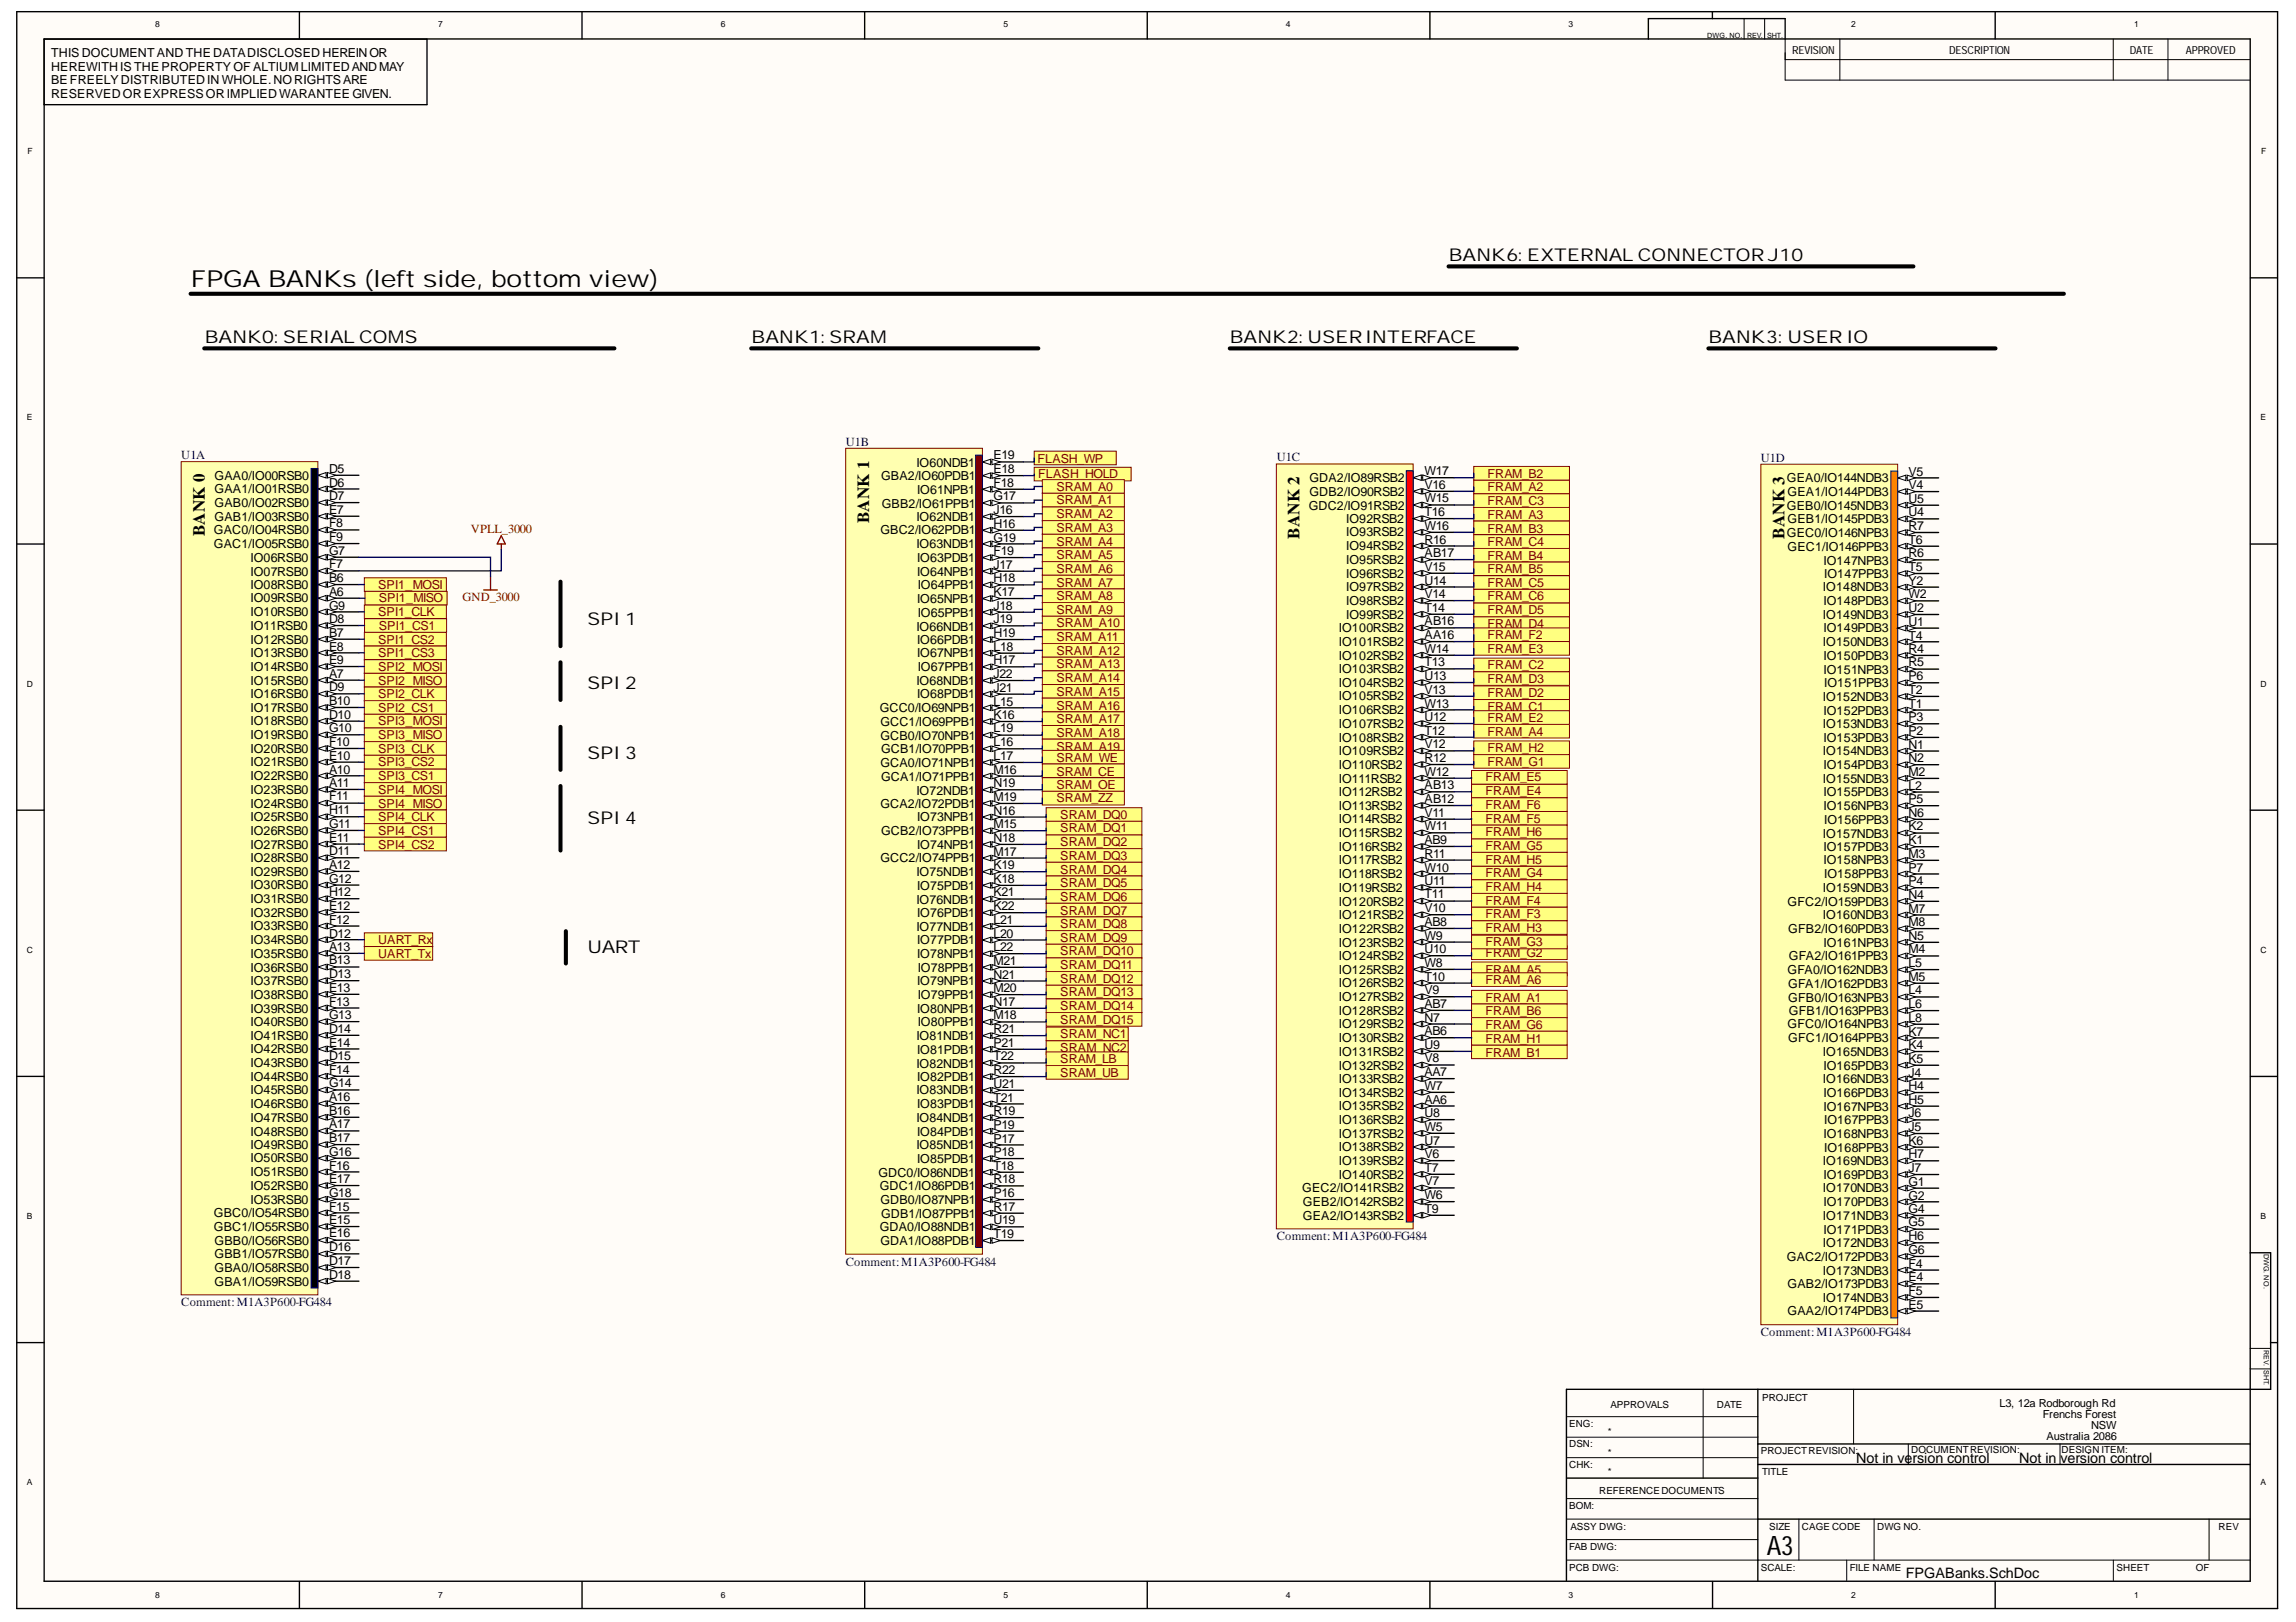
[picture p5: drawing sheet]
<svg xmlns="http://www.w3.org/2000/svg" width="297mm" height="210mm" viewBox="0 0 297 210" stroke-linecap="round" stroke-linejoin="round" font-family="sans-serif">
<defs><g id="words">
<text font-size="3.5" x="228.6" y="201.2">A3</text>
<text font-size="3" x="24.7" y="37.1">FPGA BANKs (left side, bottom view)</text>
<g font-size="2.3">
<text x="187.4" y="33.8">BANK6: EXTERNAL CONNECTOR J10</text>
<text x="26.5" y="44.4">BANK0: SERIAL COMS</text>
<text x="97.2" y="44.4">BANK1: SRAM</text>
<text x="159.1" y="44.4">BANK2: USERINTERFACE</text>
<text x="221" y="44.4">BANK3: USER IO</text>
<text x="76" y="80.8">SPI 1</text>
<text x="76" y="89.2">SPI 2</text>
<text x="76" y="98.3">SPI 3</text>
<text x="76" y="106.6">SPI 4</text>
<text x="76" y="123.3">UART</text>
</g>
<g font-size="2.2">
<text x="26.5" y="69.4" transform="rotate(-90 26.5 69.4)">BANK 0</text>
<text x="112.5" y="67.7" transform="rotate(-90 112.5 67.7)">BANK 1</text>
<text x="168.1" y="69.8" transform="rotate(-90 168.1 69.8)">BANK 2</text>
<text x="230.8" y="69.8" transform="rotate(-90 230.8 69.8)">BANK 3</text>
</g>
<g font-size="1.9">
<text x="240.2" y="189.3">Not in ve</text>
<text x="247.4" y="189.3">rsion control</text>
<text x="261.2" y="189.3">Not in</text>
<text x="266.6" y="189.3">version control</text>
<text x="246.6" y="204.2">FPGABanks.SchDoc</text>
</g>
<g font-size="1.6">
<text x="6.6" y="7.4">THIS DOCUMENT AND THE DATADISCLOSED HEREIN OR</text>
<text x="6.6" y="9.1">HEREWITH IS THE PROPERTY OF ALTIUMLIMITED AND MAY</text>
<text x="6.6" y="10.9">BE FREELY DISTRIBUTED IN WHOLE.NORIGHTS ARE</text>
<text x="6.6" y="12.7">RESERVED OR EXPRESS OR IMPLIED WARANTEE GIVEN.</text>
<text x="128.5" y="59.4">E19</text>
<text x="27.8" y="62.1">GAA0/IO00RSB0</text>
<text x="27.8" y="63.8">GAA1/IO01RSB0</text>
<text x="27.8" y="65.6">GAB0/IO02RSB0</text>
<text x="42.6" y="61.2">D5</text>
<text x="42.6" y="63">D6</text>
<text x="42.6" y="64.8">D7</text>
<text x="114" y="62.1">GBA2/IO60PDB1</text>
<text x="114.1" y="65.7">GBB2/IO61PPB1</text>
<text x="118.6" y="60.4">IO60NDB1</text>
<text x="118.6" y="63.9">IO61NPB1</text>
<text x="128.5" y="61.2">E18</text>
<text x="128.5" y="64.8">G17</text>
<text x="128.5" y="63">F18</text>
<text x="169.3" y="66">GDC2/IO91RSB2</text>
<text x="169.4" y="62.4">GDA2/IO89RSB2</text>
<text x="169.4" y="64.2">GDB2/IO90RSB2</text>
<text x="184.3" y="61.5">W17</text>
<text x="184.3" y="63.2">V16</text>
<text x="184.3" y="65">W15</text>
<text x="231.2" y="62.4">GEA0/IO144NDB3</text>
<text x="231.2" y="66">GEB0/IO145NDB3</text>
<text x="231.3" y="64.2">GEA1/IO144PDB3</text>
<text x="246.9" y="61.6">V5</text>
<text x="246.9" y="63.3">V4</text>
<text x="246.9" y="65.1">U5</text>
<text x="27.7" y="69.2">GAC0/IO04RSB0</text>
<text x="27.7" y="70.9">GAC1/IO05RSB0</text>
<text x="27.8" y="67.4">GAB1/IO03RSB0</text>
<text x="42.6" y="66.5">E7</text>
<text x="42.6" y="68.2">F8</text>
<text x="42.6" y="70">F9</text>
<text x="42.6" y="71.8">G7</text>
<text x="113.9" y="69.2">GBC2/IO62PDB1</text>
<text x="118.6" y="70.9">IO63NDB1</text>
<text x="118.6" y="67.4">IO62NDB1</text>
<text x="128.5" y="68.3">H16</text>
<text x="128.5" y="71.9">F19</text>
<text x="128.5" y="70.1">G19</text>
<text x="128.5" y="66.5">J16</text>
<text x="174.1" y="69.4">IO93RSB2</text>
<text x="174.1" y="67.7">IO92RSB2</text>
<text x="174.1" y="71.2">IO94RSB2</text>
<text x="184.3" y="68.6">W16</text>
<text x="184.3" y="66.8">T16</text>
<text x="184.3" y="70.3">R16</text>
<text x="231.2" y="69.5">GEC0/IO146NPB3</text>
<text x="231.3" y="67.7">GEB1/IO145PDB3</text>
<text x="231.3" y="71.3">GEC1/IO146PPB3</text>
<text x="246.9" y="66.8">U4</text>
<text x="246.9" y="68.6">R7</text>
<text x="246.9" y="70.3">T6</text>
<text x="32.4" y="74.5">IO07RSB0</text>
<text x="32.4" y="76.2">IO08RSB0</text>
<text x="32.4" y="78">IO09RSB0</text>
<text x="32.4" y="72.7">IO06RSB0</text>
<text x="42.6" y="73.6">F7</text>
<text x="42.6" y="75.3">B6</text>
<text x="42.6" y="77.1">A6</text>
<text x="118.6" y="72.7">IO63PDB1</text>
<text x="118.6" y="74.5">IO64NPB1</text>
<text x="118.7" y="76.3">IO64PPB1</text>
<text x="128.5" y="75.3">H18</text>
<text x="128.5" y="73.6">J17</text>
<text x="128.5" y="77.1">K17</text>
<text x="174.1" y="73">IO95RSB2</text>
<text x="174.1" y="74.7">IO96RSB2</text>
<text x="174.1" y="76.5">IO97RSB2</text>
<text x="184.3" y="72.1">AB17</text>
<text x="184.3" y="73.9">V15</text>
<text x="184.3" y="75.7">U14</text>
<text x="184.3" y="77.5">V14</text>
<text x="235.8" y="76.5">IO148NDB3</text>
<text x="235.9" y="73.1">IO147NPB3</text>
<text x="236" y="74.7">IO147PPB3</text>
<text x="246.9" y="73.9">T5</text>
<text x="246.9" y="72.1">R6</text>
<text x="246.9" y="77.5">W2</text>
<text x="246.9" y="75.7">Y2</text>
<text x="32.4" y="83.3">IO12RSB0</text>
<text x="32.4" y="81.5">IO11RSB0</text>
<text x="32.4" y="79.7">IO10RSB0</text>
<text x="42.6" y="82.4">B7</text>
<text x="42.6" y="80.7">D8</text>
<text x="42.6" y="78.9">G9</text>
<text x="118.6" y="81.6">IO66NDB1</text>
<text x="118.6" y="83.4">IO66PDB1</text>
<text x="118.6" y="78">IO65NPB1</text>
<text x="118.7" y="79.8">IO65PPB1</text>
<text x="128.5" y="82.4">H19</text>
<text x="128.5" y="80.7">J19</text>
<text x="128.5" y="78.9">J18</text>
<text x="173.2" y="83.6">IO101RSB2</text>
<text x="173.2" y="81.8">IO100RSB2</text>
<text x="174.1" y="80.1">IO99RSB2</text>
<text x="174.1" y="78.3">IO98RSB2</text>
<text x="184.3" y="82.7">AA16</text>
<text x="184.3" y="80.9">AB16</text>
<text x="184.3" y="79.1">T14</text>
<text x="235.8" y="83.6">IO150NDB3</text>
<text x="235.8" y="80.1">IO149NDB3</text>
<text x="235.9" y="81.8">IO149PDB3</text>
<text x="235.9" y="78.3">IO148PDB3</text>
<text x="246.9" y="82.8">T4</text>
<text x="246.9" y="81">U1</text>
<text x="246.9" y="79.2">U2</text>
<text x="32.4" y="85.1">IO13RSB0</text>
<text x="32.4" y="88.6">IO15RSB0</text>
<text x="32.4" y="86.8">IO14RSB0</text>
<text x="42.6" y="84.2">E8</text>
<text x="42.6" y="87.7">A7</text>
<text x="42.6" y="85.9">E9</text>
<text x="42.6" y="89.5">D9</text>
<text x="118.6" y="88.6">IO68NDB1</text>
<text x="118.6" y="85.1">IO67NPB1</text>
<text x="118.7" y="86.8">IO67PPB1</text>
<text x="128.5" y="86">H17</text>
<text x="128.5" y="84.2">L18</text>
<text x="128.5" y="87.8">J22</text>
<text x="128.5" y="89.5">J21</text>
<text x="173.2" y="85.4">IO102RSB2</text>
<text x="173.2" y="87.1">IO103RSB2</text>
<text x="173.2" y="88.9">IO104RSB2</text>
<text x="184.3" y="84.5">W14</text>
<text x="184.3" y="86.2">T13</text>
<text x="184.3" y="89.8">V13</text>
<text x="184.3" y="88">U13</text>
<text x="235.9" y="87.2">IO151NPB3</text>
<text x="235.9" y="85.4">IO150PDB3</text>
<text x="236" y="89">IO151PPB3</text>
<text x="246.9" y="86.2">R5</text>
<text x="246.9" y="84.5">R4</text>
<text x="246.9" y="89.8">T2</text>
<text x="246.9" y="88">P6</text>
<text x="32.4" y="90.4">IO16RSB0</text>
<text x="32.4" y="95.6">IO19RSB0</text>
<text x="32.4" y="93.9">IO18RSB0</text>
<text x="32.4" y="92.2">IO17RSB0</text>
<text x="42.6" y="94.8">G10</text>
<text x="42.6" y="93">D10</text>
<text x="42.6" y="91.2">B10</text>
<text x="113.8" y="92.2">GCC0/IO69NPB1</text>
<text x="113.9" y="93.9">GCC1/IO69PPB1</text>
<text x="113.9" y="95.7">GCB0/IO70NPB1</text>
<text x="118.6" y="90.4">IO68PDB1</text>
<text x="128.5" y="91.3">L15</text>
<text x="128.5" y="93.1">K16</text>
<text x="128.5" y="94.8">L19</text>
<text x="173.2" y="90.6">IO105RSB2</text>
<text x="173.2" y="92.4">IO106RSB2</text>
<text x="173.2" y="96">IO108RSB2</text>
<text x="173.2" y="94.2">IO107RSB2</text>
<text x="184.3" y="91.6">W13</text>
<text x="184.3" y="95.1">T12</text>
<text x="184.3" y="93.3">U12</text>
<text x="235.8" y="90.7">IO152NDB3</text>
<text x="235.8" y="94.2">IO153NDB3</text>
<text x="235.9" y="96">IO153PDB3</text>
<text x="235.9" y="92.5">IO152PDB3</text>
<text x="246.9" y="95.1">P2</text>
<text x="246.9" y="93.3">P3</text>
<text x="246.9" y="91.6">T1</text>
<text x="32.4" y="99.2">IO21RSB0</text>
<text x="32.4" y="97.4">IO20RSB0</text>
<text x="32.4" y="101">IO22RSB0</text>
<text x="42.6" y="98.3">E10</text>
<text x="42.6" y="96.6">F10</text>
<text x="42.6" y="100.1">A10</text>
<text x="42.6" y="101.9">A11</text>
<text x="113.9" y="99.3">GCA0/IO71NPB1</text>
<text x="114" y="97.5">GCB1/IO70PPB1</text>
<text x="114" y="101">GCA1/IO71PPB1</text>
<text x="128.5" y="101.9">N19</text>
<text x="128.5" y="96.6">L16</text>
<text x="128.5" y="98.3">L17</text>
<text x="128.5" y="100.1">M16</text>
<text x="173.2" y="99.5">IO110RSB2</text>
<text x="173.2" y="101.3">IO111RSB2</text>
<text x="173.2" y="97.7">IO109RSB2</text>
<text x="184.3" y="98.6">R12</text>
<text x="184.3" y="100.4">W12</text>
<text x="184.3" y="96.8">V12</text>
<text x="235.8" y="97.7">IO154NDB3</text>
<text x="235.8" y="101.3">IO155NDB3</text>
<text x="235.9" y="99.5">IO154PDB3</text>
<text x="246.9" y="96.9">N1</text>
<text x="246.9" y="100.4">M2</text>
<text x="246.9" y="98.7">N2</text>
<text x="32.4" y="104.5">IO24RSB0</text>
<text x="32.4" y="106.3">IO25RSB0</text>
<text x="32.4" y="102.7">IO23RSB0</text>
<text x="42.6" y="107.1">G11</text>
<text x="42.6" y="103.6">F11</text>
<text x="42.6" y="105.4">H11</text>
<text x="113.9" y="104.5">GCA2/IO72PDB1</text>
<text x="118.6" y="102.8">IO72NDB1</text>
<text x="118.6" y="106.3">IO73NPB1</text>
<text x="128.5" y="103.7">M19</text>
<text x="128.5" y="105.4">N16</text>
<text x="128.5" y="107.2">M15</text>
<text x="173.2" y="103.1">IO112RSB2</text>
<text x="173.2" y="104.8">IO113RSB2</text>
<text x="173.2" y="106.5">IO114RSB2</text>
<text x="184.3" y="102.1">AB13</text>
<text x="184.3" y="103.9">AB12</text>
<text x="184.3" y="107.5">W11</text>
<text x="184.3" y="105.7">V11</text>
<text x="235.9" y="104.8">IO156NPB3</text>
<text x="235.9" y="103.1">IO155PDB3</text>
<text x="236" y="106.6">IO156PPB3</text>
<text x="246.9" y="103.9">P5</text>
<text x="246.9" y="105.7">N6</text>
<text x="246.9" y="102.2">L2</text>
<text x="246.9" y="107.5">K2</text>
<text x="32.4" y="108.1">IO26RSB0</text>
<text x="32.4" y="111.6">IO28RSB0</text>
<text x="32.4" y="109.8">IO27RSB0</text>
<text x="32.4" y="113.3">IO29RSB0</text>
<text x="42.6" y="110.7">D11</text>
<text x="42.6" y="108.9">E11</text>
<text x="42.6" y="112.5">A12</text>
<text x="113.9" y="111.6">GCC2/IO74PPB1</text>
<text x="114" y="108.1">GCB2/IO73PPB1</text>
<text x="118.6" y="113.4">IO75NDB1</text>
<text x="118.6" y="109.8">IO74NPB1</text>
<text x="128.5" y="109">N18</text>
<text x="128.5" y="110.8">M17</text>
<text x="128.5" y="112.5">K19</text>
<text x="173.2" y="111.9">IO117RSB2</text>
<text x="173.2" y="108.3">IO115RSB2</text>
<text x="173.2" y="113.6">IO118RSB2</text>
<text x="173.2" y="110.1">IO116RSB2</text>
<text x="184.3" y="111">R11</text>
<text x="184.3" y="112.8">W10</text>
<text x="184.3" y="109.2">AB9</text>
<text x="235.8" y="108.4">IO157NDB3</text>
<text x="235.9" y="110.2">IO157PDB3</text>
<text x="235.9" y="111.9">IO158NPB3</text>
<text x="236" y="113.6">IO158PPB3</text>
<text x="246.9" y="112.8">P7</text>
<text x="246.9" y="109.2">K1</text>
<text x="246.9" y="111">M3</text>
<text x="32.4" y="118.6">IO32RSB0</text>
<text x="32.4" y="115.1">IO30RSB0</text>
<text x="32.4" y="116.9">IO31RSB0</text>
<text x="42.6" y="119.6">F12</text>
<text x="42.6" y="117.8">E12</text>
<text x="42.6" y="114.2">G12</text>
<text x="42.6" y="116">H12</text>
<text x="118.6" y="116.9">IO76NDB1</text>
<text x="118.6" y="115.2">IO75PDB1</text>
<text x="118.6" y="118.7">IO76PDB1</text>
<text x="128.5" y="114.2">K18</text>
<text x="128.5" y="117.8">K22</text>
<text x="128.5" y="116">K21</text>
<text x="128.5" y="119.6">L21</text>
<text x="173.2" y="117.2">IO120RSB2</text>
<text x="173.2" y="115.4">IO119RSB2</text>
<text x="173.2" y="119">IO121RSB2</text>
<text x="184.3" y="116.3">T11</text>
<text x="184.3" y="114.6">U11</text>
<text x="184.3" y="118">V10</text>
<text x="184.3" y="119.8">AB8</text>
<text x="231.3" y="117.2">GFC2/IO159PDB3</text>
<text x="235.8" y="115.4">IO159NDB3</text>
<text x="235.8" y="119">IO160NDB3</text>
<text x="246.9" y="114.6">P4</text>
<text x="246.9" y="116.3">N4</text>
<text x="246.9" y="118.1">M7</text>
<text x="246.9" y="119.9">M8</text>
<text x="32.4" y="120.4">IO33RSB0</text>
<text x="32.4" y="122.2">IO34RSB0</text>
<text x="32.4" y="124">IO35RSB0</text>
<text x="32.4" y="125.7">IO36RSB0</text>
<text x="42.6" y="121.3">D12</text>
<text x="42.6" y="123">A13</text>
<text x="42.6" y="124.8">B13</text>
<text x="118.6" y="120.5">IO77NDB1</text>
<text x="118.6" y="124">IO78NPB1</text>
<text x="118.6" y="122.2">IO77PDB1</text>
<text x="118.7" y="125.7">IO78PPB1</text>
<text x="128.5" y="123.1">L22</text>
<text x="128.5" y="124.9">M21</text>
<text x="128.5" y="121.3">L20</text>
<text x="173.2" y="124.3">IO124RSB2</text>
<text x="173.2" y="122.5">IO123RSB2</text>
<text x="173.2" y="120.7">IO122RSB2</text>
<text x="173.2" y="126">IO125RSB2</text>
<text x="184.3" y="123.4">U10</text>
<text x="184.3" y="121.6">W9</text>
<text x="184.3" y="125.1">W8</text>
<text x="231.4" y="120.7">GFB2/IO160PDB3</text>
<text x="231.4" y="124.3">GFA2/IO161PPB3</text>
<text x="235.9" y="122.5">IO161NPB3</text>
<text x="246.9" y="121.6">N5</text>
<text x="246.9" y="123.4">M4</text>
<text x="246.9" y="125.1">L5</text>
<text x="32.4" y="127.5">IO37RSB0</text>
<text x="32.4" y="131.1">IO39RSB0</text>
<text x="32.4" y="129.3">IO38RSB0</text>
<text x="42.6" y="126.6">D13</text>
<text x="42.6" y="130.1">F13</text>
<text x="42.6" y="128.4">E13</text>
<text x="42.6" y="131.9">G13</text>
<text x="118.6" y="131.1">IO80NPB1</text>
<text x="118.6" y="127.5">IO79NPB1</text>
<text x="118.7" y="129.3">IO79PPB1</text>
<text x="128.5" y="130.2">N17</text>
<text x="128.5" y="126.7">N21</text>
<text x="128.5" y="131.9">M18</text>
<text x="128.5" y="128.4">M20</text>
<text x="173.2" y="127.8">IO126RSB2</text>
<text x="173.2" y="129.5">IO127RSB2</text>
<text x="173.2" y="131.3">IO128RSB2</text>
<text x="184.3" y="126.9">T10</text>
<text x="184.3" y="128.7">V9</text>
<text x="184.3" y="130.5">AB7</text>
<text x="231.3" y="126.1">GFA0/IO162NDB3</text>
<text x="231.4" y="127.8">GFA1/IO162PDB3</text>
<text x="231.4" y="129.6">GFB0/IO163NPB3</text>
<text x="231.4" y="131.3">GFB1/IO163PPB3</text>
<text x="246.9" y="126.9">M5</text>
<text x="246.9" y="128.7">L4</text>
<text x="246.9" y="130.5">L6</text>
<text x="32.4" y="132.7">IO40RSB0</text>
<text x="32.4" y="134.5">IO41RSB0</text>
<text x="32.4" y="136.3">IO42RSB0</text>
<text x="42.6" y="133.7">D14</text>
<text x="42.6" y="135.5">E14</text>
<text x="42.6" y="137.2">D15</text>
<text x="118.6" y="134.6">IO81NDB1</text>
<text x="118.6" y="136.4">IO81PDB1</text>
<text x="118.7" y="132.8">IO80PPB1</text>
<text x="128.5" y="133.7">R21</text>
<text x="128.5" y="135.5">P21</text>
<text x="128.5" y="137.2">T22</text>
<text x="173.2" y="136.6">IO131RSB2</text>
<text x="173.2" y="134.9">IO130RSB2</text>
<text x="173.2" y="133.1">IO129RSB2</text>
<text x="184.3" y="135.7">U9</text>
<text x="184.3" y="137.5">V8</text>
<text x="184.3" y="133.9">AB6</text>
<text x="184.3" y="132.2">N7</text>
<text x="231.3" y="133.1">GFC0/IO164NPB3</text>
<text x="231.4" y="134.9">GFC1/IO164PPB3</text>
<text x="235.8" y="136.6">IO165NDB3</text>
<text x="246.9" y="135.8">K4</text>
<text x="246.9" y="132.2">L8</text>
<text x="246.9" y="134">K7</text>
<text x="246.9" y="137.6">K5</text>
<text x="32.4" y="139.9">IO44RSB0</text>
<text x="32.4" y="141.6">IO45RSB0</text>
<text x="32.4" y="138.1">IO43RSB0</text>
<text x="32.4" y="143.4">IO46RSB0</text>
<text x="42.6" y="139">F14</text>
<text x="42.6" y="140.7">G14</text>
<text x="42.6" y="142.5">A16</text>
<text x="118.6" y="138.2">IO82NDB1</text>
<text x="118.6" y="141.6">IO83NDB1</text>
<text x="118.6" y="139.9">IO82PDB1</text>
<text x="118.6" y="143.4">IO83PDB1</text>
<text x="128.5" y="139">R22</text>
<text x="128.5" y="142.6">T21</text>
<text x="128.5" y="140.8">U21</text>
<text x="173.2" y="140.2">IO133RSB2</text>
<text x="173.2" y="138.4">IO132RSB2</text>
<text x="173.2" y="142">IO134RSB2</text>
<text x="173.2" y="143.7">IO135RSB2</text>
<text x="184.3" y="139.3">AA7</text>
<text x="184.3" y="141">W7</text>
<text x="184.3" y="142.8">AA6</text>
<text x="235.8" y="140.2">IO166NDB3</text>
<text x="235.9" y="138.4">IO165PDB3</text>
<text x="235.9" y="142">IO166PDB3</text>
<text x="235.9" y="143.7">IO167NPB3</text>
<text x="246.9" y="139.3">J4</text>
<text x="246.9" y="141">H4</text>
<text x="246.9" y="142.8">H5</text>
<text x="32.4" y="145.2">IO47RSB0</text>
<text x="32.4" y="147">IO48RSB0</text>
<text x="32.4" y="148.7">IO49RSB0</text>
<text x="42.6" y="144.2">B16</text>
<text x="42.6" y="146">A17</text>
<text x="42.6" y="147.8">B17</text>
<text x="42.6" y="149.6">G16</text>
<text x="118.6" y="148.7">IO85NDB1</text>
<text x="118.6" y="145.2">IO84NDB1</text>
<text x="118.6" y="147">IO84PDB1</text>
<text x="128.5" y="146.1">P19</text>
<text x="128.5" y="147.9">P17</text>
<text x="128.5" y="149.7">P18</text>
<text x="128.5" y="144.3">R19</text>
<text x="173.2" y="145.4">IO136RSB2</text>
<text x="173.2" y="147.2">IO137RSB2</text>
<text x="173.2" y="149">IO138RSB2</text>
<text x="184.3" y="144.6">U8</text>
<text x="184.3" y="146.4">W5</text>
<text x="184.3" y="149.9">V6</text>
<text x="184.3" y="148.1">U7</text>
<text x="235.9" y="147.3">IO168NPB3</text>
<text x="236" y="149.1">IO168PPB3</text>
<text x="236" y="145.5">IO167PPB3</text>
<text x="246.9" y="148.1">K6</text>
<text x="246.9" y="146.4">J5</text>
<text x="246.9" y="144.6">J6</text>
<text x="246.9" y="149.9">H7</text>
<text x="32.4" y="154">IO52RSB0</text>
<text x="32.4" y="152.2">IO51RSB0</text>
<text x="32.4" y="150.4">IO50RSB0</text>
<text x="32.4" y="155.7">IO53RSB0</text>
<text x="42.6" y="153.1">E17</text>
<text x="42.6" y="151.4">F16</text>
<text x="42.6" y="154.9">G18</text>
<text x="113.6" y="152.3">GDC0/IO86NDB1</text>
<text x="113.8" y="154.1">GDC1/IO86PDB1</text>
<text x="113.9" y="155.8">GDB0/IO87NPB1</text>
<text x="118.6" y="150.5">IO85PDB1</text>
<text x="128.5" y="151.4">T18</text>
<text x="128.5" y="153.1">R18</text>
<text x="128.5" y="154.9">P16</text>
<text x="168.5" y="154.3">GEC2/IO141RSB2</text>
<text x="173.2" y="150.8">IO139RSB2</text>
<text x="173.2" y="152.5">IO140RSB2</text>
<text x="184.3" y="153.4">V7</text>
<text x="184.3" y="155.2">W6</text>
<text x="184.3" y="151.7">T7</text>
<text x="235.8" y="154.3">IO170NDB3</text>
<text x="235.8" y="150.8">IO169NDB3</text>
<text x="235.9" y="152.5">IO169PDB3</text>
<text x="246.9" y="153.5">G1</text>
<text x="246.9" y="155.2">G2</text>
<text x="246.9" y="151.7">J7</text>
<text x="27.7" y="157.5">GBC0/IO54RSB0</text>
<text x="27.7" y="159.3">GBC1/IO55RSB0</text>
<text x="27.8" y="161.1">GBB0/IO56RSB0</text>
<text x="42.6" y="156.7">F15</text>
<text x="42.6" y="158.5">E15</text>
<text x="42.6" y="160.1">E16</text>
<text x="42.6" y="161.9">D16</text>
<text x="113.8" y="159.3">GDA0/IO88NDB1</text>
<text x="113.9" y="161.1">GDA1/IO88PDB1</text>
<text x="114" y="157.6">GDB1/IO87PPB1</text>
<text x="128.5" y="156.7">R17</text>
<text x="128.5" y="158.5">U19</text>
<text x="128.5" y="160.2">T19</text>
<text x="168.6" y="156.1">GEB2/IO142RSB2</text>
<text x="168.6" y="157.9">GEA2/IO143RSB2</text>
<text x="184.3" y="156.9">T9</text>
<text x="235.8" y="161.4">IO172NDB3</text>
<text x="235.8" y="157.9">IO171NDB3</text>
<text x="235.9" y="156.1">IO170PDB3</text>
<text x="235.9" y="159.6">IO171PDB3</text>
<text x="246.9" y="160.5">H6</text>
<text x="246.9" y="157">G4</text>
<text x="246.9" y="158.7">G5</text>
<text x="27.8" y="162.9">GBB1/IO57RSB0</text>
<text x="27.8" y="164.6">GBA0/IO58RSB0</text>
<text x="27.8" y="166.4">GBA1/IO59RSB0</text>
<text x="42.6" y="163.7">D17</text>
<text x="42.6" y="165.5">D18</text>
<text x="231.2" y="163.2">GAC2/IO172PDB3</text>
<text x="231.3" y="166.7">GAB2/IO173PDB3</text>
<text x="235.8" y="165">IO173NDB3</text>
<text x="246.9" y="162.3">G6</text>
<text x="246.9" y="164">F4</text>
<text x="246.9" y="165.8">E4</text>
<text x="246.9" y="167.6">F5</text>
<text x="231.3" y="170.2">GAA2/IO174PDB3</text>
<text x="235.8" y="168.4">IO174NDB3</text>
<text x="246.9" y="169.4">E5</text>
</g>
<g font-size="1.6" fill="#000080">
<text x="23.4" y="59.4">U1A</text>
<text x="109.4" y="57.7">U1B</text>
<text x="165.2" y="59.7">U1C</text>
<text x="227.8" y="59.8">U1D</text>
<text x="165.2" y="160.5">Comment:M1A3P600-FG484</text>
<text x="109.4" y="163.8">Comment:M1A3P600-FG484</text>
<text x="23.4" y="169">Comment:M1A3P600-FG484</text>
<text x="227.8" y="172.9">Comment:M1A3P600-FG484</text>
</g>
<g font-size="1.6" fill="#800000">
<text x="134.2" y="59.9">FLASH_WP</text>
<text x="134.3" y="61.9">FLASH_HOLD</text>
<text x="136.7" y="63.5">SRAM_A0</text>
<text x="136.7" y="65.3">SRAM_A1</text>
<text x="192.4" y="63.6">FRAM_A2</text>
<text x="192.4" y="61.8">FRAM_B2</text>
<text x="192.4" y="65.4">FRAM_C3</text>
<text x="60.9" y="69">VPLL_3000</text>
<text x="136.7" y="67.1">SRAM_A2</text>
<text x="136.7" y="68.8">SRAM_A3</text>
<text x="136.7" y="70.6">SRAM_A4</text>
<text x="192.4" y="67.1">FRAM_A3</text>
<text x="192.4" y="68.9">FRAM_B3</text>
<text x="192.4" y="70.7">FRAM_C4</text>
<text x="48.9" y="76.2">SPI1_MOSI</text>
<text x="49" y="78">SPI1_MISO</text>
<text x="59.8" y="77.8">GND_3000</text>
<text x="136.7" y="72.4">SRAM_A5</text>
<text x="136.7" y="74.2">SRAM_A6</text>
<text x="136.7" y="75.9">SRAM_A7</text>
<text x="136.7" y="77.7">SRAM_A8</text>
<text x="192.4" y="72.5">FRAM_B4</text>
<text x="192.4" y="74.2">FRAM_B5</text>
<text x="192.4" y="75.9">FRAM_C5</text>
<text x="192.4" y="77.7">FRAM_C6</text>
<text x="48.9" y="79.7">SPI1_CLK</text>
<text x="48.9" y="83.3">SPI1_CS2</text>
<text x="49" y="81.5">SPI1_CS1</text>
<text x="136.7" y="79.4">SRAM_A9</text>
<text x="136.7" y="81.2">SRAM_A10</text>
<text x="136.7" y="82.9">SRAM_A11</text>
<text x="192.4" y="81.3">FRAM_D4</text>
<text x="192.4" y="79.5">FRAM_D5</text>
<text x="192.4" y="82.7">FRAM_F2</text>
<text x="48.9" y="85.1">SPI1_CS3</text>
<text x="48.9" y="86.8">SPI2_MOSI</text>
<text x="48.9" y="88.6">SPI2_MISO</text>
<text x="136.7" y="84.7">SRAM_A12</text>
<text x="136.7" y="86.5">SRAM_A13</text>
<text x="136.7" y="88.3">SRAM_A14</text>
<text x="192.4" y="86.6">FRAM_C2</text>
<text x="192.4" y="88.4">FRAM_D3</text>
<text x="192.4" y="84.5">FRAM_E3</text>
<text x="48.9" y="90.4">SPI2_CLK</text>
<text x="48.9" y="92.2">SPI2_CS1</text>
<text x="48.9" y="93.9">SPI3_MOSI</text>
<text x="48.9" y="95.6">SPI3_MISO</text>
<text x="136.7" y="90">SRAM_A15</text>
<text x="136.7" y="91.8">SRAM_A16</text>
<text x="136.7" y="93.6">SRAM_A17</text>
<text x="136.7" y="95.4">SRAM_A18</text>
<text x="192.4" y="95.2">FRAM_A4</text>
<text x="192.4" y="92">FRAM_C1</text>
<text x="192.4" y="90.2">FRAM_D2</text>
<text x="192.4" y="93.4">FRAM_E2</text>
<text x="48.9" y="97.4">SPI3_CLK</text>
<text x="48.9" y="101">SPI3_CS1</text>
<text x="48.9" y="99.2">SPI3_CS2</text>
<text x="136.7" y="97.2">SRAM_A19</text>
<text x="136.7" y="98.6">SRAM_WE</text>
<text x="136.7" y="100.4">SRAM_CE</text>
<text x="192.2" y="101.1">FRAM_E5</text>
<text x="192.4" y="99.1">FRAM_G1</text>
<text x="192.4" y="97.3">FRAM_H2</text>
<text x="48.9" y="102.7">SPI4_MOSI</text>
<text x="48.9" y="104.5">SPI4_MISO</text>
<text x="48.9" y="106.3">SPI4_CLK</text>
<text x="136.7" y="102.1">SRAM_OE</text>
<text x="136.7" y="103.8">SRAM_ZZ</text>
<text x="137.2" y="105.9">SRAM_DQ0</text>
<text x="137.2" y="107.7">SRAM_DQ1</text>
<text x="192.2" y="102.9">FRAM_E4</text>
<text x="192.2" y="106.5">FRAM_F5</text>
<text x="192.2" y="104.7">FRAM_F6</text>
<text x="48.9" y="108.1">SPI4_CS1</text>
<text x="48.9" y="109.8">SPI4_CS2</text>
<text x="137.2" y="109.5">SRAM_DQ2</text>
<text x="137.2" y="111.3">SRAM_DQ3</text>
<text x="137.2" y="113">SRAM_DQ4</text>
<text x="192.2" y="113.6">FRAM_G4</text>
<text x="192.2" y="110">FRAM_G5</text>
<text x="192.2" y="111.8">FRAM_H5</text>
<text x="192.2" y="108.2">FRAM_H6</text>
<text x="137.2" y="114.8">SRAM_DQ5</text>
<text x="137.2" y="116.6">SRAM_DQ6</text>
<text x="137.2" y="118.4">SRAM_DQ7</text>
<text x="192.2" y="118.8">FRAM_F3</text>
<text x="192.2" y="117.1">FRAM_F4</text>
<text x="192.2" y="115.3">FRAM_H4</text>
<text x="48.9" y="122.2">UART_Rx</text>
<text x="48.9" y="124">UART_Tx</text>
<text x="137.2" y="120.2">SRAM_DQ8</text>
<text x="137.2" y="121.9">SRAM_DQ9</text>
<text x="137.2" y="123.6">SRAM_DQ10</text>
<text x="137.2" y="125.4">SRAM_DQ11</text>
<text x="192.2" y="126">FRAM_A5</text>
<text x="192.2" y="123.9">FRAM_G2</text>
<text x="192.2" y="122.4">FRAM_G3</text>
<text x="192.2" y="120.6">FRAM_H3</text>
<text x="137.2" y="127.2">SRAM_DQ12</text>
<text x="137.2" y="128.9">SRAM_DQ13</text>
<text x="137.2" y="130.7">SRAM_DQ14</text>
<text x="192.2" y="129.6">FRAM_A1</text>
<text x="192.2" y="127.3">FRAM_A6</text>
<text x="192.2" y="131.4">FRAM_B6</text>
<text x="137.2" y="132.5">SRAM_DQ15</text>
<text x="137.2" y="134.4">SRAM_NC1</text>
<text x="137.2" y="136.1">SRAM_NC2</text>
<text x="137.2" y="137.6">SRAM_LB</text>
<text x="192.2" y="136.7">FRAM_B1</text>
<text x="192.2" y="133.2">FRAM_G6</text>
<text x="192.2" y="134.9">FRAM_H1</text>
<text x="137.2" y="139.3">SRAM_UB</text>
</g>
<g font-size="1.4">
<text x="231.9" y="6.9">REVISION</text>
<text x="252.2" y="6.9">DESCRIPTION</text>
<text x="275.5" y="6.9">DATE</text>
<text x="282.8" y="6.9">APPROVED</text>
<text x="258.7" y="182.1">L3, 12a Rodborough Rd</text>
<text x="264.3" y="183.6">Frenchs Forest</text>
<text x="270.5" y="184.9">NSW</text>
<text x="264.8" y="186.4">Australia 2086</text>
</g>
<g font-size="1.3">
<text x="203" y="184.7">ENG:</text>
<text x="208" y="185.8">*</text>
<text x="208.3" y="182.2">APPROVALS</text>
<text x="222.1" y="182.2">DATE</text>
<text x="228" y="181.3">PROJECT</text>
<text x="203" y="187.3">DSN:</text>
<text x="203" y="190">CHK:</text>
<text x="208" y="188.4">*</text>
<text x="208" y="190.8">*</text>
<text x="227.8" y="188.2">PROJECTREVISION:</text>
<text x="228" y="190.8">TITLE</text>
<text x="247.3" y="188">DOCUMENTREVISION:</text>
<text x="266.7" y="188">DESIGN ITEM:</text>
<text x="203" y="195.3">BOM:</text>
<text x="203.2" y="197.9">ASSY DWG:</text>
<text x="206.9" y="193.4">REFERENCEDOCUMENTS</text>
<text x="228.9" y="197.9">SIZE</text>
<text x="233.1" y="197.9">CAGE CODE</text>
<text x="242.9" y="197.9">DWG NO.</text>
<text x="287" y="197.9">REV</text>
<text x="203" y="200.6">FAB DWG:</text>
<text x="203" y="203.3">PCB DWG:</text>
<text x="227.8" y="203.3">SCALE:</text>
<text x="239.3" y="203.3">FILE NAME</text>
<text x="273.8" y="203.3">SHEET</text>
<text x="284.1" y="203.3">OF</text>
</g>
<g font-size="1.1">
<text x="20.1" y="3.6">8</text>
<text x="56.7" y="3.6">7</text>
<text x="93.3" y="3.6">6</text>
<text x="129.8" y="3.6">5</text>
<text x="166.4" y="3.6">4</text>
<text x="202.9" y="3.6">3</text>
<text x="239.5" y="3.6">2</text>
<text x="276.1" y="3.6">1</text>
<text x="3.6" y="20">F</text>
<text x="292.5" y="20">F</text>
<text x="3.5" y="54.4">E</text>
<text x="292.4" y="54.4">E</text>
<text x="3.5" y="88.9">D</text>
<text x="292.4" y="88.9">D</text>
<text x="3.5" y="123.3">C</text>
<text x="292.4" y="123.3">C</text>
<text x="3.5" y="157.7">B</text>
<text x="292.4" y="157.7">B</text>
<text x="3.5" y="192.2">A</text>
<text x="292.4" y="192.2">A</text>
<text x="20.1" y="206.7">8</text>
<text x="56.7" y="206.7">7</text>
<text x="93.3" y="206.7">6</text>
<text x="129.8" y="206.7">5</text>
<text x="166.4" y="206.7">4</text>
<text x="202.9" y="206.7">3</text>
<text x="239.5" y="206.7">2</text>
<text x="276.1" y="206.7">1</text>
</g>
<g font-size=".9">
<text x="220.9" y="4.9">DWG. NO.</text>
<text x="226" y="4.9">REV.</text>
<text x="228.6" y="4.9">SHT.</text>
<text x="292.9" y="162.3" transform="rotate(90 292.9 162.3)">DWG. NO.</text>
<text x="292.9" y="174.7" transform="rotate(90 292.9 174.7)">REV.</text>
<text x="292.9" y="177.3" transform="rotate(90 292.9 177.3)">SHT.</text>
</g>
</g></defs>
<g fill="#fffcf8">
<path d="M2.2 1.5h292.5v206.7h-292.5z" fill-rule="evenodd"/>
<path d="M2.2 1.5h292.5v206.7h-292.5z" fill-rule="evenodd"/>
</g>
<g fill="none" stroke="#000" stroke-width=".18">
<path d="M2.2 1.5h292.5v206.7h-292.5zM5.7 5h285.4v199.6h-285.4zM185 1.5v3.5M213.3 5.1v-2.7h17.6v2.7M221.5 1.5v.9M258.1 1.5v3.5M291.1 36h3.5M291.1 70.4h3.5M291.1 104.8h3.5M291.1 139.3h3.5M2.2 173.7h3.5M227.4 179.8v24.7"/>
<path d="M291.1 162.1h2.7v17.7h-91.1v24.7M293.7 173.7h.9M202.7 191.3h24.7M227.4 186.9h63.7M227.4 189.5h63.7M227.4 196.6h63.7M38.7 204.7v3.4M75.3 204.7v3.4M111.9 204.7v3.4M148.4 204.7v3.4M185 204.7v3.4M221.6 204.7v3.4"/>
<path d="M258.1 204.7v3.4"/>
</g>
<path d="M5.7 5.1h49.5v8.4h-49.5zM38.7 1.5v3.5M75.3 1.5v3.5M111.9 1.5v3.5M148.4 1.5v3.5M2.2 36h3.5M2.2 70.4h3.5M2.2 104.8h3.5M2.2 139.3h3.5" fill="none" stroke="#000" stroke-width=".17"/>
<g fill="none" stroke="#000" stroke-width=".13">
<path d="M225.6 2.4v2.7M228.3 2.4v2.7M230.9 5.1v5.3h60.2M230.9 7.7h60.2M238 5.1v5.3M273.4 5.1v5.3M280.5 5.1v5.3M220.3 179.8v11.5M239.8 179.8v7.1M291.1 177.2h2.7M291.1 174.5h2.7M202.7 186h24.7"/>
<path d="M202.7 183.3h24.7M202.7 188.6h24.7M202.7 196.6h24.7M202.7 193.9h24.7M202.7 199.2h24.7M232.7 196.6v5.3M242.5 196.6v5.3M246.9 186.9v2.6M266.5 186.9v2.6M285.8 196.6v5.3M202.7 201.9h88.4M238.9 201.9v2.6"/>
<path d="M273.4 201.9v2.6"/>
</g>
<path d="M23.4 59.7h17.7v107.9h-17.7z" fill-rule="evenodd" fill="#ffffb0"/>
<path d="M23.4 59.7h17.7v107.9h-17.7z" fill="none" stroke="#800000" stroke-width=".13"/>
<path d="M41.1 61.5h5.3" fill="none" stroke="#000" stroke-width=".17"/>
<path d="M41.1 61.5l1.1-.3v.7z" fill="#f8fcff"/>
<path d="M41.1 61.5l1.1-.3v.7z" fill="none" stroke="#000" stroke-width=".13"/>
<path d="M42.4 61.2l1 .3-1 .4z" fill="#f8fcff"/>
<path d="M42.4 61.2l1 .3-1 .4z" fill="none" stroke="#000" stroke-width=".13"/>
<path d="M41.1 63.3h5.3" fill="none" stroke="#000" stroke-width=".17"/>
<path d="M41.1 63.3l1.1-.4v.7z" fill="#f8fcff"/>
<path d="M41.1 63.3l1.1-.4v.7z" fill="none" stroke="#000" stroke-width=".13"/>
<path d="M42.4 62.9l1 .4-1 .3z" fill="#f8fcff"/>
<path d="M42.4 62.9l1 .4-1 .3z" fill="none" stroke="#000" stroke-width=".13"/>
<path d="M41.1 65h5.3" fill="none" stroke="#000" stroke-width=".17"/>
<path d="M41.1 65l1.1-.3v.7z" fill="#f8fcff"/>
<path d="M41.1 65l1.1-.3v.7z" fill="none" stroke="#000" stroke-width=".13"/>
<path d="M42.4 64.7l1 .3-1 .4z" fill="#f8fcff"/>
<path d="M42.4 64.7l1 .3-1 .4z" fill="none" stroke="#000" stroke-width=".13"/>
<path d="M41.1 66.8h5.3" fill="none" stroke="#000" stroke-width=".17"/>
<path d="M41.1 66.8l1.1-.3v.7z" fill="#f8fcff"/>
<path d="M41.1 66.8l1.1-.3v.7z" fill="none" stroke="#000" stroke-width=".13"/>
<path d="M42.4 66.5l1 .3-1 .4z" fill="#f8fcff"/>
<path d="M42.4 66.5l1 .3-1 .4z" fill="none" stroke="#000" stroke-width=".13"/>
<path d="M41.1 68.6h5.3" fill="none" stroke="#000" stroke-width=".17"/>
<path d="M41.1 68.6l1.1-.4v.7z" fill="#f8fcff"/>
<path d="M41.1 68.6l1.1-.4v.7z" fill="none" stroke="#000" stroke-width=".13"/>
<path d="M42.4 68.2l1 .4-1 .3z" fill="#f8fcff"/>
<path d="M42.4 68.2l1 .4-1 .3z" fill="none" stroke="#000" stroke-width=".13"/>
<path d="M41.1 70.3h5.3" fill="none" stroke="#000" stroke-width=".17"/>
<path d="M41.1 70.3l1.1-.3v.7z" fill="#f8fcff"/>
<path d="M41.1 70.3l1.1-.3v.7z" fill="none" stroke="#000" stroke-width=".13"/>
<path d="M42.4 70l1 .3-1 .4z" fill="#f8fcff"/>
<path d="M42.4 70l1 .3-1 .4z" fill="none" stroke="#000" stroke-width=".13"/>
<path d="M41.1 73.9h5.3" fill="none" stroke="#000" stroke-width=".17"/>
<path d="M41.1 73.9l1.1-.4v.7z" fill="#f8fcff"/>
<path d="M41.1 73.9l1.1-.4v.7z" fill="none" stroke="#000" stroke-width=".13"/>
<path d="M42.4 73.5l1 .4-1 .3z" fill="#f8fcff"/>
<path d="M42.4 73.5l1 .4-1 .3z" fill="none" stroke="#000" stroke-width=".13"/>
<path d="M41.1 75.6h5.3" fill="none" stroke="#000" stroke-width=".17"/>
<path d="M41.1 75.6l1.1-.3v.7z" fill="#f8fcff"/>
<path d="M41.1 75.6l1.1-.3v.7z" fill="none" stroke="#000" stroke-width=".13"/>
<path d="M42.4 75.3l1 .3-1 .4z" fill="#f8fcff"/>
<path d="M42.4 75.3l1 .3-1 .4z" fill="none" stroke="#000" stroke-width=".13"/>
<path d="M41.1 77.4h5.3" fill="none" stroke="#000" stroke-width=".17"/>
<path d="M41.1 77.4l1.1-.3v.7z" fill="#f8fcff"/>
<path d="M41.1 77.4l1.1-.3v.7z" fill="none" stroke="#000" stroke-width=".13"/>
<path d="M42.4 77.1l1 .3-1 .4z" fill="#f8fcff"/>
<path d="M42.4 77.1l1 .3-1 .4z" fill="none" stroke="#000" stroke-width=".13"/>
<path d="M41.1 82.7h5.3" fill="none" stroke="#000" stroke-width=".17"/>
<path d="M41.1 82.7l1.1-.3v.7z" fill="#f8fcff"/>
<path d="M41.1 82.7l1.1-.3v.7z" fill="none" stroke="#000" stroke-width=".13"/>
<path d="M42.4 82.4l1 .3-1 .4z" fill="#f8fcff"/>
<path d="M42.4 82.4l1 .3-1 .4z" fill="none" stroke="#000" stroke-width=".13"/>
<path d="M41.1 84.5h5.3" fill="none" stroke="#000" stroke-width=".17"/>
<path d="M41.1 84.5l1.1-.4v.7z" fill="#f8fcff"/>
<path d="M41.1 84.5l1.1-.4v.7z" fill="none" stroke="#000" stroke-width=".13"/>
<path d="M42.4 84.1l1 .4-1 .3z" fill="#f8fcff"/>
<path d="M42.4 84.1l1 .4-1 .3z" fill="none" stroke="#000" stroke-width=".13"/>
<path d="M41.1 88h5.3" fill="none" stroke="#000" stroke-width=".17"/>
<path d="M41.1 88l1.1-.3v.7z" fill="#f8fcff"/>
<path d="M41.1 88l1.1-.3v.7z" fill="none" stroke="#000" stroke-width=".13"/>
<path d="M42.4 87.7l1 .3-1 .4z" fill="#f8fcff"/>
<path d="M42.4 87.7l1 .3-1 .4z" fill="none" stroke="#000" stroke-width=".13"/>
<path d="M41.1 80.9h5.3" fill="none" stroke="#000" stroke-width=".17"/>
<path d="M41.1 80.9l1.1-.3v.7z" fill="#f8fcff"/>
<path d="M41.1 80.9l1.1-.3v.7z" fill="none" stroke="#000" stroke-width=".13"/>
<path d="M42.4 80.6l1 .3-1 .4z" fill="#f8fcff"/>
<path d="M42.4 80.6l1 .3-1 .4z" fill="none" stroke="#000" stroke-width=".13"/>
<path d="M41.1 86.3h5.3" fill="none" stroke="#000" stroke-width=".17"/>
<path d="M41.1 86.3l1.1-.4v.7z" fill="#f8fcff"/>
<path d="M41.1 86.3l1.1-.4v.7z" fill="none" stroke="#000" stroke-width=".13"/>
<path d="M42.4 85.9l1 .4-1 .3z" fill="#f8fcff"/>
<path d="M42.4 85.9l1 .4-1 .3z" fill="none" stroke="#000" stroke-width=".13"/>
<path d="M41.1 79.2h5.3" fill="none" stroke="#000" stroke-width=".17"/>
<path d="M41.1 79.2l1.1-.4v.7z" fill="#f8fcff"/>
<path d="M41.1 79.2l1.1-.4v.7z" fill="none" stroke="#000" stroke-width=".13"/>
<path d="M42.4 78.8l1 .4-1 .3z" fill="#f8fcff"/>
<path d="M42.4 78.8l1 .4-1 .3z" fill="none" stroke="#000" stroke-width=".13"/>
<path d="M41.1 89.8h5.3" fill="none" stroke="#000" stroke-width=".17"/>
<path d="M41.1 89.8l1.1-.4v.7z" fill="#f8fcff"/>
<path d="M41.1 89.8l1.1-.4v.7z" fill="none" stroke="#000" stroke-width=".13"/>
<path d="M42.4 89.4l1 .4-1 .3z" fill="#f8fcff"/>
<path d="M42.4 89.4l1 .4-1 .3z" fill="none" stroke="#000" stroke-width=".13"/>
<path d="M41.1 95.1h5.3" fill="none" stroke="#000" stroke-width=".17"/>
<path d="M41.1 95.1l1.1-.4v.7z" fill="#f8fcff"/>
<path d="M41.1 95.1l1.1-.4v.7z" fill="none" stroke="#000" stroke-width=".13"/>
<path d="M42.4 94.7l1 .4-1 .3z" fill="#f8fcff"/>
<path d="M42.4 94.7l1 .4-1 .3z" fill="none" stroke="#000" stroke-width=".13"/>
<path d="M41.1 98.6h5.3" fill="none" stroke="#000" stroke-width=".17"/>
<path d="M41.1 98.6l1.1-.3v.7z" fill="#f8fcff"/>
<path d="M41.1 98.6l1.1-.3v.7z" fill="none" stroke="#000" stroke-width=".13"/>
<path d="M42.4 98.3l1 .3-1 .4z" fill="#f8fcff"/>
<path d="M42.4 98.3l1 .3-1 .4z" fill="none" stroke="#000" stroke-width=".13"/>
<path d="M41.1 96.9h5.3" fill="none" stroke="#000" stroke-width=".17"/>
<path d="M41.1 96.9l1.1-.4v.7z" fill="#f8fcff"/>
<path d="M41.1 96.9l1.1-.4v.7z" fill="none" stroke="#000" stroke-width=".13"/>
<path d="M42.4 96.5l1 .4-1 .3z" fill="#f8fcff"/>
<path d="M42.4 96.5l1 .4-1 .3z" fill="none" stroke="#000" stroke-width=".13"/>
<path d="M41.1 93.3h5.3" fill="none" stroke="#000" stroke-width=".17"/>
<path d="M41.1 93.3l1.1-.3v.7z" fill="#f8fcff"/>
<path d="M41.1 93.3l1.1-.3v.7z" fill="none" stroke="#000" stroke-width=".13"/>
<path d="M42.4 93l1 .3-1 .4z" fill="#f8fcff"/>
<path d="M42.4 93l1 .3-1 .4z" fill="none" stroke="#000" stroke-width=".13"/>
<path d="M41.1 91.6h5.3" fill="none" stroke="#000" stroke-width=".17"/>
<path d="M41.1 91.6l1.1-.4v.7z" fill="#f8fcff"/>
<path d="M41.1 91.6l1.1-.4v.7z" fill="none" stroke="#000" stroke-width=".13"/>
<path d="M42.4 91.2l1 .4-1 .3z" fill="#f8fcff"/>
<path d="M42.4 91.2l1 .4-1 .3z" fill="none" stroke="#000" stroke-width=".13"/>
<path d="M41.1 107.5h5.3" fill="none" stroke="#000" stroke-width=".17"/>
<path d="M41.1 107.5l1.1-.4v.7z" fill="#f8fcff"/>
<path d="M41.1 107.5l1.1-.4v.7z" fill="none" stroke="#000" stroke-width=".13"/>
<path d="M42.4 107.1l1 .4-1 .3z" fill="#f8fcff"/>
<path d="M42.4 107.1l1 .4-1 .3z" fill="none" stroke="#000" stroke-width=".13"/>
<path d="M41.1 100.4h5.3" fill="none" stroke="#000" stroke-width=".17"/>
<path d="M41.1 100.4l1.1-.4v.8z" fill="#f8fcff"/>
<path d="M41.1 100.4l1.1-.4v.8z" fill="none" stroke="#000" stroke-width=".13"/>
<path d="M42.4 100l1 .4-1 .4z" fill="#f8fcff"/>
<path d="M42.4 100l1 .4-1 .4z" fill="none" stroke="#000" stroke-width=".13"/>
<path d="M41.1 103.9h5.3" fill="none" stroke="#000" stroke-width=".17"/>
<path d="M41.1 103.9l1.1-.3v.7z" fill="#f8fcff"/>
<path d="M41.1 103.9l1.1-.3v.7z" fill="none" stroke="#000" stroke-width=".13"/>
<path d="M42.4 103.6l1 .3-1 .4z" fill="#f8fcff"/>
<path d="M42.4 103.6l1 .3-1 .4z" fill="none" stroke="#000" stroke-width=".13"/>
<path d="M41.1 111h5.3" fill="none" stroke="#000" stroke-width=".17"/>
<path d="M41.1 111l1.1-.4v.8z" fill="#f8fcff"/>
<path d="M41.1 111l1.1-.4v.8z" fill="none" stroke="#000" stroke-width=".13"/>
<path d="M42.4 110.6l1 .4-1 .4z" fill="#f8fcff"/>
<path d="M42.4 110.6l1 .4-1 .4z" fill="none" stroke="#000" stroke-width=".13"/>
<path d="M41.1 109.2h5.3" fill="none" stroke="#000" stroke-width=".17"/>
<path d="M41.1 109.2l1.1-.3v.7z" fill="#f8fcff"/>
<path d="M41.1 109.2l1.1-.3v.7z" fill="none" stroke="#000" stroke-width=".13"/>
<path d="M42.4 108.9l1 .3-1 .4z" fill="#f8fcff"/>
<path d="M42.4 108.9l1 .3-1 .4z" fill="none" stroke="#000" stroke-width=".13"/>
<path d="M41.1 105.7h5.3" fill="none" stroke="#000" stroke-width=".17"/>
<path d="M41.1 105.7l1.1-.4v.8z" fill="#f8fcff"/>
<path d="M41.1 105.7l1.1-.4v.8z" fill="none" stroke="#000" stroke-width=".13"/>
<path d="M42.4 105.3l1 .4-1 .4z" fill="#f8fcff"/>
<path d="M42.4 105.3l1 .4-1 .4z" fill="none" stroke="#000" stroke-width=".13"/>
<path d="M41.1 102.2h5.3" fill="none" stroke="#000" stroke-width=".17"/>
<path d="M41.1 102.2l1.1-.4v.7z" fill="#f8fcff"/>
<path d="M41.1 102.2l1.1-.4v.7z" fill="none" stroke="#000" stroke-width=".13"/>
<path d="M42.4 101.8l1 .4-1 .3z" fill="#f8fcff"/>
<path d="M42.4 101.8l1 .4-1 .3z" fill="none" stroke="#000" stroke-width=".13"/>
<path d="M41.1 112.8h5.3" fill="none" stroke="#000" stroke-width=".17"/>
<path d="M41.1 112.8l1.1-.4v.7z" fill="#f8fcff"/>
<path d="M41.1 112.8l1.1-.4v.7z" fill="none" stroke="#000" stroke-width=".13"/>
<path d="M42.4 112.4l1 .4-1 .3z" fill="#f8fcff"/>
<path d="M42.4 112.4l1 .4-1 .3z" fill="none" stroke="#000" stroke-width=".13"/>
<path d="M41.1 119.8h5.3" fill="none" stroke="#000" stroke-width=".17"/>
<path d="M41.1 119.8l1.1-.3v.7z" fill="#f8fcff"/>
<path d="M41.1 119.8l1.1-.3v.7z" fill="none" stroke="#000" stroke-width=".13"/>
<path d="M42.4 119.5l1 .3-1 .4z" fill="#f8fcff"/>
<path d="M42.4 119.5l1 .3-1 .4z" fill="none" stroke="#000" stroke-width=".13"/>
<path d="M41.1 121.6h5.3" fill="none" stroke="#000" stroke-width=".17"/>
<path d="M41.1 121.6l1.1-.3v.7z" fill="#f8fcff"/>
<path d="M41.1 121.6l1.1-.3v.7z" fill="none" stroke="#000" stroke-width=".13"/>
<path d="M42.4 121.3l1 .3-1 .4z" fill="#f8fcff"/>
<path d="M42.4 121.3l1 .3-1 .4z" fill="none" stroke="#000" stroke-width=".13"/>
<path d="M41.1 118.1h5.3" fill="none" stroke="#000" stroke-width=".17"/>
<path d="M41.1 118.1l1.1-.4v.7z" fill="#f8fcff"/>
<path d="M41.1 118.1l1.1-.4v.7z" fill="none" stroke="#000" stroke-width=".13"/>
<path d="M42.4 117.7l1 .4-1 .3z" fill="#f8fcff"/>
<path d="M42.4 117.7l1 .4-1 .3z" fill="none" stroke="#000" stroke-width=".13"/>
<path d="M41.1 114.5h5.3" fill="none" stroke="#000" stroke-width=".17"/>
<path d="M41.1 114.5l1.1-.3v.7z" fill="#f8fcff"/>
<path d="M41.1 114.5l1.1-.3v.7z" fill="none" stroke="#000" stroke-width=".13"/>
<path d="M42.4 114.2l1 .3-1 .4z" fill="#f8fcff"/>
<path d="M42.4 114.2l1 .3-1 .4z" fill="none" stroke="#000" stroke-width=".13"/>
<path d="M41.1 116.3h5.3" fill="none" stroke="#000" stroke-width=".17"/>
<path d="M41.1 116.3l1.1-.4v.8z" fill="#f8fcff"/>
<path d="M41.1 116.3l1.1-.4v.8z" fill="none" stroke="#000" stroke-width=".13"/>
<path d="M42.4 115.9l1 .4-1 .4z" fill="#f8fcff"/>
<path d="M42.4 115.9l1 .4-1 .4z" fill="none" stroke="#000" stroke-width=".13"/>
<path d="M41.1 123.4h5.3" fill="none" stroke="#000" stroke-width=".17"/>
<path d="M41.1 123.4l1.1-.4v.7z" fill="#f8fcff"/>
<path d="M41.1 123.4l1.1-.4v.7z" fill="none" stroke="#000" stroke-width=".13"/>
<path d="M42.4 123l1 .4-1 .3z" fill="#f8fcff"/>
<path d="M42.4 123l1 .4-1 .3z" fill="none" stroke="#000" stroke-width=".13"/>
<path d="M41.1 125.1h5.3" fill="none" stroke="#000" stroke-width=".17"/>
<path d="M41.1 125.1l1.1-.3v.7z" fill="#f8fcff"/>
<path d="M41.1 125.1l1.1-.3v.7z" fill="none" stroke="#000" stroke-width=".13"/>
<path d="M42.4 124.8l1 .3-1 .4z" fill="#f8fcff"/>
<path d="M42.4 124.8l1 .3-1 .4z" fill="none" stroke="#000" stroke-width=".13"/>
<path d="M41.1 126.9h5.3" fill="none" stroke="#000" stroke-width=".17"/>
<path d="M41.1 126.9l1.1-.3v.7z" fill="#f8fcff"/>
<path d="M41.1 126.9l1.1-.3v.7z" fill="none" stroke="#000" stroke-width=".13"/>
<path d="M42.4 126.6l1 .3-1 .4z" fill="#f8fcff"/>
<path d="M42.4 126.6l1 .3-1 .4z" fill="none" stroke="#000" stroke-width=".13"/>
<path d="M41.1 130.4h5.3" fill="none" stroke="#000" stroke-width=".17"/>
<path d="M41.1 130.4l1.1-.3v.7z" fill="#f8fcff"/>
<path d="M41.1 130.4l1.1-.3v.7z" fill="none" stroke="#000" stroke-width=".13"/>
<path d="M42.4 130.1l1 .3-1 .4z" fill="#f8fcff"/>
<path d="M42.4 130.1l1 .3-1 .4z" fill="none" stroke="#000" stroke-width=".13"/>
<path d="M41.1 128.7h5.3" fill="none" stroke="#000" stroke-width=".17"/>
<path d="M41.1 128.7l1.1-.4v.7z" fill="#f8fcff"/>
<path d="M41.1 128.7l1.1-.4v.7z" fill="none" stroke="#000" stroke-width=".13"/>
<path d="M42.4 128.3l1 .4-1 .3z" fill="#f8fcff"/>
<path d="M42.4 128.3l1 .4-1 .3z" fill="none" stroke="#000" stroke-width=".13"/>
<path d="M41.1 132.2h5.3" fill="none" stroke="#000" stroke-width=".17"/>
<path d="M41.1 132.2l1.1-.3v.7z" fill="#f8fcff"/>
<path d="M41.1 132.2l1.1-.3v.7z" fill="none" stroke="#000" stroke-width=".13"/>
<path d="M42.4 131.9l1 .3-1 .4z" fill="#f8fcff"/>
<path d="M42.4 131.9l1 .3-1 .4z" fill="none" stroke="#000" stroke-width=".13"/>
<path d="M41.1 134h5.3" fill="none" stroke="#000" stroke-width=".17"/>
<path d="M41.1 134l1.1-.4v.7z" fill="#f8fcff"/>
<path d="M41.1 134l1.1-.4v.7z" fill="none" stroke="#000" stroke-width=".13"/>
<path d="M42.4 133.6l1 .4-1 .3z" fill="#f8fcff"/>
<path d="M42.4 133.6l1 .4-1 .3z" fill="none" stroke="#000" stroke-width=".13"/>
<path d="M41.1 135.7h5.3" fill="none" stroke="#000" stroke-width=".17"/>
<path d="M41.1 135.7l1.1-.3v.7z" fill="#f8fcff"/>
<path d="M41.1 135.7l1.1-.3v.7z" fill="none" stroke="#000" stroke-width=".13"/>
<path d="M42.4 135.4l1 .3-1 .4z" fill="#f8fcff"/>
<path d="M42.4 135.4l1 .3-1 .4z" fill="none" stroke="#000" stroke-width=".13"/>
<path d="M41.1 139.3h5.3" fill="none" stroke="#000" stroke-width=".17"/>
<path d="M41.1 139.3l1.1-.4v.7z" fill="#f8fcff"/>
<path d="M41.1 139.3l1.1-.4v.7z" fill="none" stroke="#000" stroke-width=".13"/>
<path d="M42.4 138.9l1 .4-1 .3z" fill="#f8fcff"/>
<path d="M42.4 138.9l1 .4-1 .3z" fill="none" stroke="#000" stroke-width=".13"/>
<path d="M41.1 141.1h5.3" fill="none" stroke="#000" stroke-width=".17"/>
<path d="M41.1 141.1l1.1-.4v.7z" fill="#f8fcff"/>
<path d="M41.1 141.1l1.1-.4v.7z" fill="none" stroke="#000" stroke-width=".13"/>
<path d="M42.4 140.7l1 .4-1 .3z" fill="#f8fcff"/>
<path d="M42.4 140.7l1 .4-1 .3z" fill="none" stroke="#000" stroke-width=".13"/>
<path d="M41.1 137.5h5.3" fill="none" stroke="#000" stroke-width=".17"/>
<path d="M41.1 137.5l1.1-.3v.7z" fill="#f8fcff"/>
<path d="M41.1 137.5l1.1-.3v.7z" fill="none" stroke="#000" stroke-width=".13"/>
<path d="M42.4 137.2l1 .3-1 .4z" fill="#f8fcff"/>
<path d="M42.4 137.2l1 .3-1 .4z" fill="none" stroke="#000" stroke-width=".13"/>
<path d="M41.1 142.8h5.3" fill="none" stroke="#000" stroke-width=".17"/>
<path d="M41.1 142.8l1.1-.3v.7z" fill="#f8fcff"/>
<path d="M41.1 142.8l1.1-.3v.7z" fill="none" stroke="#000" stroke-width=".13"/>
<path d="M42.4 142.5l1 .3-1 .4z" fill="#f8fcff"/>
<path d="M42.4 142.5l1 .3-1 .4z" fill="none" stroke="#000" stroke-width=".13"/>
<path d="M41.1 144.6h5.3" fill="none" stroke="#000" stroke-width=".17"/>
<path d="M41.1 144.6l1.1-.4v.7z" fill="#f8fcff"/>
<path d="M41.1 144.6l1.1-.4v.7z" fill="none" stroke="#000" stroke-width=".13"/>
<path d="M42.4 144.2l1 .4-1 .3z" fill="#f8fcff"/>
<path d="M42.4 144.2l1 .4-1 .3z" fill="none" stroke="#000" stroke-width=".13"/>
<path d="M41.1 146.4h5.3" fill="none" stroke="#000" stroke-width=".17"/>
<path d="M41.1 146.4l1.1-.4v.7z" fill="#f8fcff"/>
<path d="M41.1 146.4l1.1-.4v.7z" fill="none" stroke="#000" stroke-width=".13"/>
<path d="M42.4 146l1 .4-1 .3z" fill="#f8fcff"/>
<path d="M42.4 146l1 .4-1 .3z" fill="none" stroke="#000" stroke-width=".13"/>
<path d="M41.1 148.1h5.3" fill="none" stroke="#000" stroke-width=".17"/>
<path d="M41.1 148.1l1.1-.3v.7z" fill="#f8fcff"/>
<path d="M41.1 148.1l1.1-.3v.7z" fill="none" stroke="#000" stroke-width=".13"/>
<path d="M42.4 147.8l1 .3-1 .4z" fill="#f8fcff"/>
<path d="M42.4 147.8l1 .3-1 .4z" fill="none" stroke="#000" stroke-width=".13"/>
<path d="M41.1 153.4h5.3" fill="none" stroke="#000" stroke-width=".17"/>
<path d="M41.1 153.4l1.1-.3v.7z" fill="#f8fcff"/>
<path d="M41.1 153.4l1.1-.3v.7z" fill="none" stroke="#000" stroke-width=".13"/>
<path d="M42.4 153.1l1 .3-1 .4z" fill="#f8fcff"/>
<path d="M42.4 153.1l1 .3-1 .4z" fill="none" stroke="#000" stroke-width=".13"/>
<path d="M41.1 151.7h5.3" fill="none" stroke="#000" stroke-width=".17"/>
<path d="M41.1 151.7l1.1-.4v.7z" fill="#f8fcff"/>
<path d="M41.1 151.7l1.1-.4v.7z" fill="none" stroke="#000" stroke-width=".13"/>
<path d="M42.4 151.3l1 .4-1 .3z" fill="#f8fcff"/>
<path d="M42.4 151.3l1 .4-1 .3z" fill="none" stroke="#000" stroke-width=".13"/>
<path d="M41.1 157h5.3" fill="none" stroke="#000" stroke-width=".17"/>
<path d="M41.1 157l1.1-.4v.7z" fill="#f8fcff"/>
<path d="M41.1 157l1.1-.4v.7z" fill="none" stroke="#000" stroke-width=".13"/>
<path d="M42.4 156.6l1 .4-1 .3z" fill="#f8fcff"/>
<path d="M42.4 156.6l1 .4-1 .3z" fill="none" stroke="#000" stroke-width=".13"/>
<path d="M41.1 158.7h5.3" fill="none" stroke="#000" stroke-width=".17"/>
<path d="M41.1 158.7l1.1-.3v.7z" fill="#f8fcff"/>
<path d="M41.1 158.7l1.1-.3v.7z" fill="none" stroke="#000" stroke-width=".13"/>
<path d="M42.4 158.4l1 .3-1 .4z" fill="#f8fcff"/>
<path d="M42.4 158.4l1 .3-1 .4z" fill="none" stroke="#000" stroke-width=".13"/>
<path d="M41.1 160.5h5.3" fill="none" stroke="#000" stroke-width=".17"/>
<path d="M41.1 160.5l1.1-.4v.7z" fill="#f8fcff"/>
<path d="M41.1 160.5l1.1-.4v.7z" fill="none" stroke="#000" stroke-width=".13"/>
<path d="M42.4 160.1l1 .4-1 .3z" fill="#f8fcff"/>
<path d="M42.4 160.1l1 .4-1 .3z" fill="none" stroke="#000" stroke-width=".13"/>
<path d="M41.1 162.3h5.3" fill="none" stroke="#000" stroke-width=".17"/>
<path d="M41.1 162.3l1.1-.4v.7z" fill="#f8fcff"/>
<path d="M41.1 162.3l1.1-.4v.7z" fill="none" stroke="#000" stroke-width=".13"/>
<path d="M42.4 161.9l1 .4-1 .3z" fill="#f8fcff"/>
<path d="M42.4 161.9l1 .4-1 .3z" fill="none" stroke="#000" stroke-width=".13"/>
<path d="M41.1 164h5.3" fill="none" stroke="#000" stroke-width=".17"/>
<path d="M41.1 164l1.1-.3v.7z" fill="#f8fcff"/>
<path d="M41.1 164l1.1-.3v.7z" fill="none" stroke="#000" stroke-width=".13"/>
<path d="M42.4 163.7l1 .3-1 .4z" fill="#f8fcff"/>
<path d="M42.4 163.7l1 .3-1 .4z" fill="none" stroke="#000" stroke-width=".13"/>
<path d="M41.1 165.8h5.3" fill="none" stroke="#000" stroke-width=".17"/>
<path d="M41.1 165.8l1.1-.4v.7z" fill="#f8fcff"/>
<path d="M41.1 165.8l1.1-.4v.7z" fill="none" stroke="#000" stroke-width=".13"/>
<path d="M42.4 165.4l1 .4-1 .3z" fill="#f8fcff"/>
<path d="M42.4 165.4l1 .4-1 .3z" fill="none" stroke="#000" stroke-width=".13"/>
<path d="M41.1 149.9h5.3" fill="none" stroke="#000" stroke-width=".17"/>
<path d="M41.1 149.9l1.1-.4v.7z" fill="#f8fcff"/>
<path d="M41.1 149.9l1.1-.4v.7z" fill="none" stroke="#000" stroke-width=".13"/>
<path d="M42.4 149.5l1 .4-1 .3z" fill="#f8fcff"/>
<path d="M42.4 149.5l1 .4-1 .3z" fill="none" stroke="#000" stroke-width=".13"/>
<path d="M40.2 60.6h.9v106.1h-.9z" fill-rule="evenodd" fill="#000"/>
<path d="M40.2 60.6h.9v106.1h-.9z" fill="none" stroke="#000080" stroke-width=".13"/>
<path d="M41.1 155.2h5.3" fill="none" stroke="#000" stroke-width=".17"/>
<path d="M41.1 155.2l1.1-.4v.7z" fill="#f8fcff"/>
<path d="M41.1 155.2l1.1-.4v.7z" fill="none" stroke="#000" stroke-width=".13"/>
<path d="M42.4 154.8l1 .4-1 .3z" fill="#f8fcff"/>
<path d="M42.4 154.8l1 .4-1 .3z" fill="none" stroke="#000" stroke-width=".13"/>
<path d="M41.1 72.1h5.3" fill="none" stroke="#000" stroke-width=".17"/>
<path d="M41.1 72.1l1.1-.3v.7z" fill="#f8fcff"/>
<path d="M41.1 72.1l1.1-.3v.7z" fill="none" stroke="#000" stroke-width=".13"/>
<path d="M42.4 71.8l1 .3-1 .4z" fill="#f8fcff"/>
<path d="M42.4 71.8l1 .3-1 .4z" fill="none" stroke="#000" stroke-width=".13"/>
<path d="M109.4 58h17.7v104.3h-17.7z" fill-rule="evenodd" fill="#ffffb0"/>
<path d="M109.4 58h17.7v104.3h-17.7z" fill="none" stroke="#800000" stroke-width=".13"/>
<path d="M127.1 130.5h5.3" fill="none" stroke="#000" stroke-width=".17"/>
<path d="M127.1 130.5l1.1-.4v.7z" fill="#f8fcff"/>
<path d="M127.1 130.5l1.1-.4v.7z" fill="none" stroke="#000" stroke-width=".13"/>
<path d="M128.3 130.1l1.1 .4-1.1 .3z" fill="#f8fcff"/>
<path d="M128.3 130.1l1.1 .4-1.1 .3z" fill="none" stroke="#000" stroke-width=".13"/>
<path d="M127.1 109.3h5.3" fill="none" stroke="#000" stroke-width=".17"/>
<path d="M127.1 109.3l1.1-.4v.7z" fill="#f8fcff"/>
<path d="M127.1 109.3l1.1-.4v.7z" fill="none" stroke="#000" stroke-width=".13"/>
<path d="M128.3 108.9l1.1 .4-1.1 .3z" fill="#f8fcff"/>
<path d="M128.3 108.9l1.1 .4-1.1 .3z" fill="none" stroke="#000" stroke-width=".13"/>
<path d="M127.1 127h5.3" fill="none" stroke="#000" stroke-width=".17"/>
<path d="M127.1 127l1.1-.4v.7z" fill="#f8fcff"/>
<path d="M127.1 127l1.1-.4v.7z" fill="none" stroke="#000" stroke-width=".13"/>
<path d="M128.3 126.6l1.1 .4-1.1 .3z" fill="#f8fcff"/>
<path d="M128.3 126.6l1.1 .4-1.1 .3z" fill="none" stroke="#000" stroke-width=".13"/>
<path d="M127.1 146.4h5.3" fill="none" stroke="#000" stroke-width=".17"/>
<path d="M127.1 146.4l1.1-.4v.7z" fill="#f8fcff"/>
<path d="M127.1 146.4l1.1-.4v.7z" fill="none" stroke="#000" stroke-width=".13"/>
<path d="M128.3 146l1.1 .4-1.1 .3z" fill="#f8fcff"/>
<path d="M128.3 146l1.1 .4-1.1 .3z" fill="none" stroke="#000" stroke-width=".13"/>
<path d="M127.1 102.2h5.3" fill="none" stroke="#000" stroke-width=".17"/>
<path d="M127.1 102.2l1.1-.3v.7z" fill="#f8fcff"/>
<path d="M127.1 102.2l1.1-.3v.7z" fill="none" stroke="#000" stroke-width=".13"/>
<path d="M128.3 101.9l1.1 .3-1.1 .4z" fill="#f8fcff"/>
<path d="M128.3 101.9l1.1 .3-1.1 .4z" fill="none" stroke="#000" stroke-width=".13"/>
<path d="M127.1 148.2h5.3" fill="none" stroke="#000" stroke-width=".17"/>
<path d="M127.1 148.2l1.1-.4v.7z" fill="#f8fcff"/>
<path d="M127.1 148.2l1.1-.4v.7z" fill="none" stroke="#000" stroke-width=".13"/>
<path d="M128.3 147.8l1.1 .4-1.1 .3z" fill="#f8fcff"/>
<path d="M128.3 147.8l1.1 .4-1.1 .3z" fill="none" stroke="#000" stroke-width=".13"/>
<path d="M127.1 149.9h5.3" fill="none" stroke="#000" stroke-width=".17"/>
<path d="M127.1 149.9l1.1-.3v.7z" fill="#f8fcff"/>
<path d="M127.1 149.9l1.1-.3v.7z" fill="none" stroke="#000" stroke-width=".13"/>
<path d="M128.3 149.6l1.1 .3-1.1 .4z" fill="#f8fcff"/>
<path d="M128.3 149.6l1.1 .3-1.1 .4z" fill="none" stroke="#000" stroke-width=".13"/>
<path d="M127.1 134h5.3" fill="none" stroke="#000" stroke-width=".17"/>
<path d="M127.1 134l1.1-.3v.7z" fill="#f8fcff"/>
<path d="M127.1 134l1.1-.3v.7z" fill="none" stroke="#000" stroke-width=".13"/>
<path d="M128.3 133.7l1.1 .3-1.1 .4z" fill="#f8fcff"/>
<path d="M128.3 133.7l1.1 .3-1.1 .4z" fill="none" stroke="#000" stroke-width=".13"/>
<path d="M127.1 139.3h5.3" fill="none" stroke="#000" stroke-width=".17"/>
<path d="M127.1 139.3l1.1-.3v.7z" fill="#f8fcff"/>
<path d="M127.1 139.3l1.1-.3v.7z" fill="none" stroke="#000" stroke-width=".13"/>
<path d="M128.3 139l1.1 .3-1.1 .4z" fill="#f8fcff"/>
<path d="M128.3 139l1.1 .3-1.1 .4z" fill="none" stroke="#000" stroke-width=".13"/>
<path d="M127.1 142.9h5.3" fill="none" stroke="#000" stroke-width=".17"/>
<path d="M127.1 142.9l1.1-.4v.7z" fill="#f8fcff"/>
<path d="M127.1 142.9l1.1-.4v.7z" fill="none" stroke="#000" stroke-width=".13"/>
<path d="M128.3 142.5l1.1 .4-1.1 .3z" fill="#f8fcff"/>
<path d="M128.3 142.5l1.1 .4-1.1 .3z" fill="none" stroke="#000" stroke-width=".13"/>
<path d="M127.1 144.6h5.3" fill="none" stroke="#000" stroke-width=".17"/>
<path d="M127.1 144.6l1.1-.3v.7z" fill="#f8fcff"/>
<path d="M127.1 144.6l1.1-.3v.7z" fill="none" stroke="#000" stroke-width=".13"/>
<path d="M128.3 144.3l1.1 .3-1.1 .4z" fill="#f8fcff"/>
<path d="M128.3 144.3l1.1 .3-1.1 .4z" fill="none" stroke="#000" stroke-width=".13"/>
<path d="M127.1 151.7h5.3" fill="none" stroke="#000" stroke-width=".17"/>
<path d="M127.1 151.7l1.1-.4v.7z" fill="#f8fcff"/>
<path d="M127.1 151.7l1.1-.4v.7z" fill="none" stroke="#000" stroke-width=".13"/>
<path d="M128.3 151.3l1.1 .4-1.1 .3z" fill="#f8fcff"/>
<path d="M128.3 151.3l1.1 .4-1.1 .3z" fill="none" stroke="#000" stroke-width=".13"/>
<path d="M127.1 153.5h5.3" fill="none" stroke="#000" stroke-width=".17"/>
<path d="M127.1 153.5l1.1-.4v.7z" fill="#f8fcff"/>
<path d="M127.1 153.5l1.1-.4v.7z" fill="none" stroke="#000" stroke-width=".13"/>
<path d="M128.3 153.1l1.1 .4-1.1 .3z" fill="#f8fcff"/>
<path d="M128.3 153.1l1.1 .4-1.1 .3z" fill="none" stroke="#000" stroke-width=".13"/>
<path d="M127.1 155.2h5.3" fill="none" stroke="#000" stroke-width=".17"/>
<path d="M127.1 155.2l1.1-.3v.7z" fill="#f8fcff"/>
<path d="M127.1 155.2l1.1-.3v.7z" fill="none" stroke="#000" stroke-width=".13"/>
<path d="M128.3 154.9l1.1 .3-1.1 .4z" fill="#f8fcff"/>
<path d="M128.3 154.9l1.1 .3-1.1 .4z" fill="none" stroke="#000" stroke-width=".13"/>
<path d="M127.1 157h5.3" fill="none" stroke="#000" stroke-width=".17"/>
<path d="M127.1 157l1.1-.4v.8z" fill="#f8fcff"/>
<path d="M127.1 157l1.1-.4v.8z" fill="none" stroke="#000" stroke-width=".13"/>
<path d="M128.3 156.6l1.1 .4-1.1 .4z" fill="#f8fcff"/>
<path d="M128.3 156.6l1.1 .4-1.1 .4z" fill="none" stroke="#000" stroke-width=".13"/>
<path d="M127.1 158.8h5.3" fill="none" stroke="#000" stroke-width=".17"/>
<path d="M127.1 158.8l1.1-.4v.7z" fill="#f8fcff"/>
<path d="M127.1 158.8l1.1-.4v.7z" fill="none" stroke="#000" stroke-width=".13"/>
<path d="M128.3 158.4l1.1 .4-1.1 .3z" fill="#f8fcff"/>
<path d="M128.3 158.4l1.1 .4-1.1 .3z" fill="none" stroke="#000" stroke-width=".13"/>
<path d="M127.1 160.5h5.3" fill="none" stroke="#000" stroke-width=".17"/>
<path d="M127.1 160.5l1.1-.3v.7z" fill="#f8fcff"/>
<path d="M127.1 160.5l1.1-.3v.7z" fill="none" stroke="#000" stroke-width=".13"/>
<path d="M128.3 160.2l1.1 .3-1.1 .4z" fill="#f8fcff"/>
<path d="M128.3 160.2l1.1 .3-1.1 .4z" fill="none" stroke="#000" stroke-width=".13"/>
<path d="M127.1 59.8h5.3" fill="none" stroke="#000" stroke-width=".17"/>
<path d="M127.1 59.8l1.1-.4v.7z" fill="#f8fcff"/>
<path d="M127.1 59.8l1.1-.4v.7z" fill="none" stroke="#000" stroke-width=".13"/>
<path d="M128.3 59.4l1.1 .4-1.1 .3z" fill="#f8fcff"/>
<path d="M128.3 59.4l1.1 .4-1.1 .3z" fill="none" stroke="#000" stroke-width=".13"/>
<path d="M127.1 61.5h5.3" fill="none" stroke="#000" stroke-width=".17"/>
<path d="M127.1 61.5l1.1-.3v.7z" fill="#f8fcff"/>
<path d="M127.1 61.5l1.1-.3v.7z" fill="none" stroke="#000" stroke-width=".13"/>
<path d="M128.3 61.2l1.1 .3-1.1 .4z" fill="#f8fcff"/>
<path d="M128.3 61.2l1.1 .3-1.1 .4z" fill="none" stroke="#000" stroke-width=".13"/>
<path d="M127.1 86.3h5.3" fill="none" stroke="#000" stroke-width=".17"/>
<path d="M127.1 86.3l1.1-.4v.8z" fill="#f8fcff"/>
<path d="M127.1 86.3l1.1-.4v.8z" fill="none" stroke="#000" stroke-width=".13"/>
<path d="M128.3 85.9l1.1 .4-1.1 .4z" fill="#f8fcff"/>
<path d="M128.3 85.9l1.1 .4-1.1 .4z" fill="none" stroke="#000" stroke-width=".13"/>
<path d="M127.1 65.1h5.3" fill="none" stroke="#000" stroke-width=".17"/>
<path d="M127.1 65.1l1.1-.4v.7z" fill="#f8fcff"/>
<path d="M127.1 65.1l1.1-.4v.7z" fill="none" stroke="#000" stroke-width=".13"/>
<path d="M128.3 64.7l1.1 .4-1.1 .3z" fill="#f8fcff"/>
<path d="M128.3 64.7l1.1 .4-1.1 .3z" fill="none" stroke="#000" stroke-width=".13"/>
<path d="M127.1 68.6h5.3" fill="none" stroke="#000" stroke-width=".17"/>
<path d="M127.1 68.6l1.1-.3v.7z" fill="#f8fcff"/>
<path d="M127.1 68.6l1.1-.3v.7z" fill="none" stroke="#000" stroke-width=".13"/>
<path d="M128.3 68.3l1.1 .3-1.1 .4z" fill="#f8fcff"/>
<path d="M128.3 68.3l1.1 .3-1.1 .4z" fill="none" stroke="#000" stroke-width=".13"/>
<path d="M127.1 72.2h5.3" fill="none" stroke="#000" stroke-width=".17"/>
<path d="M127.1 72.2l1.1-.4v.7z" fill="#f8fcff"/>
<path d="M127.1 72.2l1.1-.4v.7z" fill="none" stroke="#000" stroke-width=".13"/>
<path d="M128.3 71.8l1.1 .4-1.1 .3z" fill="#f8fcff"/>
<path d="M128.3 71.8l1.1 .4-1.1 .3z" fill="none" stroke="#000" stroke-width=".13"/>
<path d="M127.1 70.4h5.3" fill="none" stroke="#000" stroke-width=".17"/>
<path d="M127.1 70.4l1.1-.4v.7z" fill="#f8fcff"/>
<path d="M127.1 70.4l1.1-.4v.7z" fill="none" stroke="#000" stroke-width=".13"/>
<path d="M128.3 70l1.1 .4-1.1 .3z" fill="#f8fcff"/>
<path d="M128.3 70l1.1 .4-1.1 .3z" fill="none" stroke="#000" stroke-width=".13"/>
<path d="M127.1 82.8h5.3" fill="none" stroke="#000" stroke-width=".17"/>
<path d="M127.1 82.8l1.1-.4v.7z" fill="#f8fcff"/>
<path d="M127.1 82.8l1.1-.4v.7z" fill="none" stroke="#000" stroke-width=".13"/>
<path d="M128.3 82.4l1.1 .4-1.1 .3z" fill="#f8fcff"/>
<path d="M128.3 82.4l1.1 .4-1.1 .3z" fill="none" stroke="#000" stroke-width=".13"/>
<path d="M127.1 75.7h5.3" fill="none" stroke="#000" stroke-width=".17"/>
<path d="M127.1 75.7l1.1-.4v.7z" fill="#f8fcff"/>
<path d="M127.1 75.7l1.1-.4v.7z" fill="none" stroke="#000" stroke-width=".13"/>
<path d="M128.3 75.3l1.1 .4-1.1 .3z" fill="#f8fcff"/>
<path d="M128.3 75.3l1.1 .4-1.1 .3z" fill="none" stroke="#000" stroke-width=".13"/>
<path d="M127.1 73.9h5.3" fill="none" stroke="#000" stroke-width=".17"/>
<path d="M127.1 73.9l1.1-.3v.7z" fill="#f8fcff"/>
<path d="M127.1 73.9l1.1-.3v.7z" fill="none" stroke="#000" stroke-width=".13"/>
<path d="M128.3 73.6l1.1 .3-1.1 .4z" fill="#f8fcff"/>
<path d="M128.3 73.6l1.1 .3-1.1 .4z" fill="none" stroke="#000" stroke-width=".13"/>
<path d="M127.1 66.9h5.3" fill="none" stroke="#000" stroke-width=".17"/>
<path d="M127.1 66.9l1.1-.4v.7z" fill="#f8fcff"/>
<path d="M127.1 66.9l1.1-.4v.7z" fill="none" stroke="#000" stroke-width=".13"/>
<path d="M128.3 66.5l1.1 .4-1.1 .3z" fill="#f8fcff"/>
<path d="M128.3 66.5l1.1 .4-1.1 .3z" fill="none" stroke="#000" stroke-width=".13"/>
<path d="M127.1 81h5.3" fill="none" stroke="#000" stroke-width=".17"/>
<path d="M127.1 81l1.1-.4v.7z" fill="#f8fcff"/>
<path d="M127.1 81l1.1-.4v.7z" fill="none" stroke="#000" stroke-width=".13"/>
<path d="M128.3 80.6l1.1 .4-1.1 .3z" fill="#f8fcff"/>
<path d="M128.3 80.6l1.1 .4-1.1 .3z" fill="none" stroke="#000" stroke-width=".13"/>
<path d="M127.1 79.2h5.3" fill="none" stroke="#000" stroke-width=".17"/>
<path d="M127.1 79.2l1.1-.3v.7z" fill="#f8fcff"/>
<path d="M127.1 79.2l1.1-.3v.7z" fill="none" stroke="#000" stroke-width=".13"/>
<path d="M128.3 78.9l1.1 .3-1.1 .4z" fill="#f8fcff"/>
<path d="M128.3 78.9l1.1 .3-1.1 .4z" fill="none" stroke="#000" stroke-width=".13"/>
<path d="M127.1 114.6h5.3" fill="none" stroke="#000" stroke-width=".17"/>
<path d="M127.1 114.6l1.1-.4v.7z" fill="#f8fcff"/>
<path d="M127.1 114.6l1.1-.4v.7z" fill="none" stroke="#000" stroke-width=".13"/>
<path d="M128.3 114.2l1.1 .4-1.1 .3z" fill="#f8fcff"/>
<path d="M128.3 114.2l1.1 .4-1.1 .3z" fill="none" stroke="#000" stroke-width=".13"/>
<path d="M127.1 77.5h5.3" fill="none" stroke="#000" stroke-width=".17"/>
<path d="M127.1 77.5l1.1-.4v.7z" fill="#f8fcff"/>
<path d="M127.1 77.5l1.1-.4v.7z" fill="none" stroke="#000" stroke-width=".13"/>
<path d="M128.3 77.1l1.1 .4-1.1 .3z" fill="#f8fcff"/>
<path d="M128.3 77.1l1.1 .4-1.1 .3z" fill="none" stroke="#000" stroke-width=".13"/>
<path d="M127.1 91.6h5.3" fill="none" stroke="#000" stroke-width=".17"/>
<path d="M127.1 91.6l1.1-.4v.8z" fill="#f8fcff"/>
<path d="M127.1 91.6l1.1-.4v.8z" fill="none" stroke="#000" stroke-width=".13"/>
<path d="M128.3 91.2l1.1 .4-1.1 .4z" fill="#f8fcff"/>
<path d="M128.3 91.2l1.1 .4-1.1 .4z" fill="none" stroke="#000" stroke-width=".13"/>
<path d="M127.1 93.4h5.3" fill="none" stroke="#000" stroke-width=".17"/>
<path d="M127.1 93.4l1.1-.4v.7z" fill="#f8fcff"/>
<path d="M127.1 93.4l1.1-.4v.7z" fill="none" stroke="#000" stroke-width=".13"/>
<path d="M128.3 93l1.1 .4-1.1 .3z" fill="#f8fcff"/>
<path d="M128.3 93l1.1 .4-1.1 .3z" fill="none" stroke="#000" stroke-width=".13"/>
<path d="M127.1 95.1h5.3" fill="none" stroke="#000" stroke-width=".17"/>
<path d="M127.1 95.1l1.1-.3v.7z" fill="#f8fcff"/>
<path d="M127.1 95.1l1.1-.3v.7z" fill="none" stroke="#000" stroke-width=".13"/>
<path d="M128.3 94.8l1.1 .3-1.1 .4z" fill="#f8fcff"/>
<path d="M128.3 94.8l1.1 .3-1.1 .4z" fill="none" stroke="#000" stroke-width=".13"/>
<path d="M127.1 96.9h5.3" fill="none" stroke="#000" stroke-width=".17"/>
<path d="M127.1 96.9l1.1-.4v.8z" fill="#f8fcff"/>
<path d="M127.1 96.9l1.1-.4v.8z" fill="none" stroke="#000" stroke-width=".13"/>
<path d="M128.3 96.5l1.1 .4-1.1 .4z" fill="#f8fcff"/>
<path d="M128.3 96.5l1.1 .4-1.1 .4z" fill="none" stroke="#000" stroke-width=".13"/>
<path d="M127.1 98.7h5.3" fill="none" stroke="#000" stroke-width=".17"/>
<path d="M127.1 98.7l1.1-.4v.7z" fill="#f8fcff"/>
<path d="M127.1 98.7l1.1-.4v.7z" fill="none" stroke="#000" stroke-width=".13"/>
<path d="M128.3 98.3l1.1 .4-1.1 .3z" fill="#f8fcff"/>
<path d="M128.3 98.3l1.1 .4-1.1 .3z" fill="none" stroke="#000" stroke-width=".13"/>
<path d="M127.1 100.4h5.3" fill="none" stroke="#000" stroke-width=".17"/>
<path d="M127.1 100.4l1.1-.3v.7z" fill="#f8fcff"/>
<path d="M127.1 100.4l1.1-.3v.7z" fill="none" stroke="#000" stroke-width=".13"/>
<path d="M128.3 100.1l1.1 .3-1.1 .4z" fill="#f8fcff"/>
<path d="M128.3 100.1l1.1 .3-1.1 .4z" fill="none" stroke="#000" stroke-width=".13"/>
<path d="M127.1 84.5h5.3" fill="none" stroke="#000" stroke-width=".17"/>
<path d="M127.1 84.5l1.1-.3v.7z" fill="#f8fcff"/>
<path d="M127.1 84.5l1.1-.3v.7z" fill="none" stroke="#000" stroke-width=".13"/>
<path d="M128.3 84.2l1.1 .3-1.1 .4z" fill="#f8fcff"/>
<path d="M128.3 84.2l1.1 .3-1.1 .4z" fill="none" stroke="#000" stroke-width=".13"/>
<path d="M127.1 104h5.3" fill="none" stroke="#000" stroke-width=".17"/>
<path d="M127.1 104l1.1-.4v.7z" fill="#f8fcff"/>
<path d="M127.1 104l1.1-.4v.7z" fill="none" stroke="#000" stroke-width=".13"/>
<path d="M128.3 103.6l1.1 .4-1.1 .3z" fill="#f8fcff"/>
<path d="M128.3 103.6l1.1 .4-1.1 .3z" fill="none" stroke="#000" stroke-width=".13"/>
<path d="M127.1 105.7h5.3" fill="none" stroke="#000" stroke-width=".17"/>
<path d="M127.1 105.7l1.1-.3v.7z" fill="#f8fcff"/>
<path d="M127.1 105.7l1.1-.3v.7z" fill="none" stroke="#000" stroke-width=".13"/>
<path d="M128.3 105.4l1.1 .3-1.1 .4z" fill="#f8fcff"/>
<path d="M128.3 105.4l1.1 .3-1.1 .4z" fill="none" stroke="#000" stroke-width=".13"/>
<path d="M127.1 107.5h5.3" fill="none" stroke="#000" stroke-width=".17"/>
<path d="M127.1 107.5l1.1-.3v.7z" fill="#f8fcff"/>
<path d="M127.1 107.5l1.1-.3v.7z" fill="none" stroke="#000" stroke-width=".13"/>
<path d="M128.3 107.2l1.1 .3-1.1 .4z" fill="#f8fcff"/>
<path d="M128.3 107.2l1.1 .3-1.1 .4z" fill="none" stroke="#000" stroke-width=".13"/>
<path d="M127.1 132.3h5.3" fill="none" stroke="#000" stroke-width=".17"/>
<path d="M127.1 132.3l1.1-.4v.7z" fill="#f8fcff"/>
<path d="M127.1 132.3l1.1-.4v.7z" fill="none" stroke="#000" stroke-width=".13"/>
<path d="M128.3 131.9l1.1 .4-1.1 .3z" fill="#f8fcff"/>
<path d="M128.3 131.9l1.1 .4-1.1 .3z" fill="none" stroke="#000" stroke-width=".13"/>
<path d="M127.1 111h5.3" fill="none" stroke="#000" stroke-width=".17"/>
<path d="M127.1 111l1.1-.3v.7z" fill="#f8fcff"/>
<path d="M127.1 111l1.1-.3v.7z" fill="none" stroke="#000" stroke-width=".13"/>
<path d="M128.3 110.7l1.1 .3-1.1 .4z" fill="#f8fcff"/>
<path d="M128.3 110.7l1.1 .3-1.1 .4z" fill="none" stroke="#000" stroke-width=".13"/>
<path d="M127.1 112.8h5.3" fill="none" stroke="#000" stroke-width=".17"/>
<path d="M127.1 112.8l1.1-.3v.7z" fill="#f8fcff"/>
<path d="M127.1 112.8l1.1-.3v.7z" fill="none" stroke="#000" stroke-width=".13"/>
<path d="M128.3 112.5l1.1 .3-1.1 .4z" fill="#f8fcff"/>
<path d="M128.3 112.5l1.1 .3-1.1 .4z" fill="none" stroke="#000" stroke-width=".13"/>
<path d="M127.1 88.1h5.3" fill="none" stroke="#000" stroke-width=".17"/>
<path d="M127.1 88.1l1.1-.4v.7z" fill="#f8fcff"/>
<path d="M127.1 88.1l1.1-.4v.7z" fill="none" stroke="#000" stroke-width=".13"/>
<path d="M128.3 87.7l1.1 .4-1.1 .3z" fill="#f8fcff"/>
<path d="M128.3 87.7l1.1 .4-1.1 .3z" fill="none" stroke="#000" stroke-width=".13"/>
<path d="M127.1 89.8h5.3" fill="none" stroke="#000" stroke-width=".17"/>
<path d="M127.1 89.8l1.1-.3v.7z" fill="#f8fcff"/>
<path d="M127.1 89.8l1.1-.3v.7z" fill="none" stroke="#000" stroke-width=".13"/>
<path d="M128.3 89.5l1.1 .3-1.1 .4z" fill="#f8fcff"/>
<path d="M128.3 89.5l1.1 .3-1.1 .4z" fill="none" stroke="#000" stroke-width=".13"/>
<path d="M127.1 123.4h5.3" fill="none" stroke="#000" stroke-width=".17"/>
<path d="M127.1 123.4l1.1-.3v.7z" fill="#f8fcff"/>
<path d="M127.1 123.4l1.1-.3v.7z" fill="none" stroke="#000" stroke-width=".13"/>
<path d="M128.3 123.1l1.1 .3-1.1 .4z" fill="#f8fcff"/>
<path d="M128.3 123.1l1.1 .3-1.1 .4z" fill="none" stroke="#000" stroke-width=".13"/>
<path d="M127.1 118.1h5.3" fill="none" stroke="#000" stroke-width=".17"/>
<path d="M127.1 118.1l1.1-.3v.7z" fill="#f8fcff"/>
<path d="M127.1 118.1l1.1-.3v.7z" fill="none" stroke="#000" stroke-width=".13"/>
<path d="M128.3 117.8l1.1 .3-1.1 .4z" fill="#f8fcff"/>
<path d="M128.3 117.8l1.1 .3-1.1 .4z" fill="none" stroke="#000" stroke-width=".13"/>
<path d="M127.1 125.2h5.3" fill="none" stroke="#000" stroke-width=".17"/>
<path d="M127.1 125.2l1.1-.4v.7z" fill="#f8fcff"/>
<path d="M127.1 125.2l1.1-.4v.7z" fill="none" stroke="#000" stroke-width=".13"/>
<path d="M128.3 124.8l1.1 .4-1.1 .3z" fill="#f8fcff"/>
<path d="M128.3 124.8l1.1 .4-1.1 .3z" fill="none" stroke="#000" stroke-width=".13"/>
<path d="M126.2 58.9h.9v102.5h-.9z" fill-rule="evenodd" fill="#800000"/>
<path d="M126.2 58.9h.9v102.5h-.9z" fill="none" stroke="#000080" stroke-width=".13"/>
<path d="M127.1 116.3h5.3" fill="none" stroke="#000" stroke-width=".17"/>
<path d="M127.1 116.3l1.1-.3v.7z" fill="#f8fcff"/>
<path d="M127.1 116.3l1.1-.3v.7z" fill="none" stroke="#000" stroke-width=".13"/>
<path d="M128.3 116l1.1 .3-1.1 .4z" fill="#f8fcff"/>
<path d="M128.3 116l1.1 .3-1.1 .4z" fill="none" stroke="#000" stroke-width=".13"/>
<path d="M127.1 121.6h5.3" fill="none" stroke="#000" stroke-width=".17"/>
<path d="M127.1 121.6l1.1-.3v.7z" fill="#f8fcff"/>
<path d="M127.1 121.6l1.1-.3v.7z" fill="none" stroke="#000" stroke-width=".13"/>
<path d="M128.3 121.3l1.1 .3-1.1 .4z" fill="#f8fcff"/>
<path d="M128.3 121.3l1.1 .3-1.1 .4z" fill="none" stroke="#000" stroke-width=".13"/>
<path d="M127.1 119.9h5.3" fill="none" stroke="#000" stroke-width=".17"/>
<path d="M127.1 119.9l1.1-.4v.7z" fill="#f8fcff"/>
<path d="M127.1 119.9l1.1-.4v.7z" fill="none" stroke="#000" stroke-width=".13"/>
<path d="M128.3 119.5l1.1 .4-1.1 .3z" fill="#f8fcff"/>
<path d="M128.3 119.5l1.1 .4-1.1 .3z" fill="none" stroke="#000" stroke-width=".13"/>
<path d="M127.1 128.7h5.3" fill="none" stroke="#000" stroke-width=".17"/>
<path d="M127.1 128.7l1.1-.3v.7z" fill="#f8fcff"/>
<path d="M127.1 128.7l1.1-.3v.7z" fill="none" stroke="#000" stroke-width=".13"/>
<path d="M128.3 128.4l1.1 .3-1.1 .4z" fill="#f8fcff"/>
<path d="M128.3 128.4l1.1 .3-1.1 .4z" fill="none" stroke="#000" stroke-width=".13"/>
<path d="M127.1 135.8h5.3" fill="none" stroke="#000" stroke-width=".17"/>
<path d="M127.1 135.8l1.1-.4v.7z" fill="#f8fcff"/>
<path d="M127.1 135.8l1.1-.4v.7z" fill="none" stroke="#000" stroke-width=".13"/>
<path d="M128.3 135.4l1.1 .4-1.1 .3z" fill="#f8fcff"/>
<path d="M128.3 135.4l1.1 .4-1.1 .3z" fill="none" stroke="#000" stroke-width=".13"/>
<path d="M127.1 137.6h5.3" fill="none" stroke="#000" stroke-width=".17"/>
<path d="M127.1 137.6l1.1-.4v.7z" fill="#f8fcff"/>
<path d="M127.1 137.6l1.1-.4v.7z" fill="none" stroke="#000" stroke-width=".13"/>
<path d="M128.3 137.2l1.1 .4-1.1 .3z" fill="#f8fcff"/>
<path d="M128.3 137.2l1.1 .4-1.1 .3z" fill="none" stroke="#000" stroke-width=".13"/>
<path d="M127.1 141.1h5.3" fill="none" stroke="#000" stroke-width=".17"/>
<path d="M127.1 141.1l1.1-.4v.7z" fill="#f8fcff"/>
<path d="M127.1 141.1l1.1-.4v.7z" fill="none" stroke="#000" stroke-width=".13"/>
<path d="M128.3 140.7l1.1 .4-1.1 .3z" fill="#f8fcff"/>
<path d="M128.3 140.7l1.1 .4-1.1 .3z" fill="none" stroke="#000" stroke-width=".13"/>
<path d="M127.1 63.3h5.3" fill="none" stroke="#000" stroke-width=".17"/>
<path d="M127.1 63.3l1.1-.3v.7z" fill="#f8fcff"/>
<path d="M127.1 63.3l1.1-.3v.7z" fill="none" stroke="#000" stroke-width=".13"/>
<path d="M128.3 63l1.1 .3-1.1 .4z" fill="#f8fcff"/>
<path d="M128.3 63l1.1 .3-1.1 .4z" fill="none" stroke="#000" stroke-width=".13"/>
<path d="M165.1 60h17.7v99h-17.7z" fill-rule="evenodd" fill="#ffffb0"/>
<path d="M165.1 60h17.7v99h-17.7z" fill="none" stroke="#800000" stroke-width=".13"/>
<path d="M182.8 61.8h5.3" fill="none" stroke="#000" stroke-width=".18"/>
<path d="M182.8 61.8l1.1-.3v.7z" fill="#f8fcff"/>
<path d="M182.8 61.8l1.1-.3v.7z" fill="none" stroke="#000" stroke-width=".13"/>
<path d="M184.1 61.5l1 .3-1 .4z" fill="#f8fcff"/>
<path d="M184.1 61.5l1 .3-1 .4z" fill="none" stroke="#000" stroke-width=".13"/>
<path d="M182.8 63.6h5.3" fill="none" stroke="#000" stroke-width=".18"/>
<path d="M182.8 63.6l1.1-.4v.7z" fill="#f8fcff"/>
<path d="M182.8 63.6l1.1-.4v.7z" fill="none" stroke="#000" stroke-width=".13"/>
<path d="M184.1 63.2l1 .4-1 .3z" fill="#f8fcff"/>
<path d="M184.1 63.2l1 .4-1 .3z" fill="none" stroke="#000" stroke-width=".13"/>
<path d="M182.8 65.3h5.3" fill="none" stroke="#000" stroke-width=".18"/>
<path d="M182.8 65.3l1.1-.3v.7z" fill="#f8fcff"/>
<path d="M182.8 65.3l1.1-.3v.7z" fill="none" stroke="#000" stroke-width=".13"/>
<path d="M184.1 65l1 .3-1 .4z" fill="#f8fcff"/>
<path d="M184.1 65l1 .3-1 .4z" fill="none" stroke="#000" stroke-width=".13"/>
<path d="M182.8 72.4h5.3" fill="none" stroke="#000" stroke-width=".18"/>
<path d="M182.8 72.4l1.1-.3v.7z" fill="#f8fcff"/>
<path d="M182.8 72.4l1.1-.3v.7z" fill="none" stroke="#000" stroke-width=".13"/>
<path d="M184.1 72.1l1 .3-1 .4z" fill="#f8fcff"/>
<path d="M184.1 72.1l1 .3-1 .4z" fill="none" stroke="#000" stroke-width=".13"/>
<path d="M182.8 68.9h5.3" fill="none" stroke="#000" stroke-width=".18"/>
<path d="M182.8 68.9l1.1-.4v.7z" fill="#f8fcff"/>
<path d="M182.8 68.9l1.1-.4v.7z" fill="none" stroke="#000" stroke-width=".13"/>
<path d="M184.1 68.5l1 .4-1 .3z" fill="#f8fcff"/>
<path d="M184.1 68.5l1 .4-1 .3z" fill="none" stroke="#000" stroke-width=".13"/>
<path d="M182.8 83h5.3" fill="none" stroke="#000" stroke-width=".18"/>
<path d="M182.8 83l1.1-.3v.7z" fill="#f8fcff"/>
<path d="M182.8 83l1.1-.3v.7z" fill="none" stroke="#000" stroke-width=".13"/>
<path d="M184.1 82.7l1 .3-1 .4z" fill="#f8fcff"/>
<path d="M184.1 82.7l1 .3-1 .4z" fill="none" stroke="#000" stroke-width=".13"/>
<path d="M182.8 74.2h5.3" fill="none" stroke="#000" stroke-width=".18"/>
<path d="M182.8 74.2l1.1-.4v.7z" fill="#f8fcff"/>
<path d="M182.8 74.2l1.1-.4v.7z" fill="none" stroke="#000" stroke-width=".13"/>
<path d="M184.1 73.8l1 .4-1 .3z" fill="#f8fcff"/>
<path d="M184.1 73.8l1 .4-1 .3z" fill="none" stroke="#000" stroke-width=".13"/>
<path d="M182.8 81.3h5.3" fill="none" stroke="#000" stroke-width=".18"/>
<path d="M182.8 81.3l1.1-.4v.7z" fill="#f8fcff"/>
<path d="M182.8 81.3l1.1-.4v.7z" fill="none" stroke="#000" stroke-width=".13"/>
<path d="M184.1 80.9l1 .4-1 .3z" fill="#f8fcff"/>
<path d="M184.1 80.9l1 .4-1 .3z" fill="none" stroke="#000" stroke-width=".13"/>
<path d="M182.8 79.5h5.3" fill="none" stroke="#000" stroke-width=".18"/>
<path d="M182.8 79.5l1.1-.4v.8z" fill="#f8fcff"/>
<path d="M182.8 79.5l1.1-.4v.8z" fill="none" stroke="#000" stroke-width=".13"/>
<path d="M184.1 79.1l1 .4-1 .4z" fill="#f8fcff"/>
<path d="M184.1 79.1l1 .4-1 .4z" fill="none" stroke="#000" stroke-width=".13"/>
<path d="M182.8 76h5.3" fill="none" stroke="#000" stroke-width=".18"/>
<path d="M182.8 76l1.1-.4v.7z" fill="#f8fcff"/>
<path d="M182.8 76l1.1-.4v.7z" fill="none" stroke="#000" stroke-width=".13"/>
<path d="M184.1 75.6l1 .4-1 .3z" fill="#f8fcff"/>
<path d="M184.1 75.6l1 .4-1 .3z" fill="none" stroke="#000" stroke-width=".13"/>
<path d="M182.8 84.8h5.3" fill="none" stroke="#000" stroke-width=".18"/>
<path d="M182.8 84.8l1.1-.4v.7z" fill="#f8fcff"/>
<path d="M182.8 84.8l1.1-.4v.7z" fill="none" stroke="#000" stroke-width=".13"/>
<path d="M184.1 84.4l1 .4-1 .3z" fill="#f8fcff"/>
<path d="M184.1 84.4l1 .4-1 .3z" fill="none" stroke="#000" stroke-width=".13"/>
<path d="M182.8 86.6h5.3" fill="none" stroke="#000" stroke-width=".18"/>
<path d="M182.8 86.6l1.1-.4v.7z" fill="#f8fcff"/>
<path d="M182.8 86.6l1.1-.4v.7z" fill="none" stroke="#000" stroke-width=".13"/>
<path d="M184.1 86.2l1 .4-1 .3z" fill="#f8fcff"/>
<path d="M184.1 86.2l1 .4-1 .3z" fill="none" stroke="#000" stroke-width=".13"/>
<path d="M182.8 77.7h5.3" fill="none" stroke="#000" stroke-width=".18"/>
<path d="M182.8 77.7l1.1-.3v.7z" fill="#f8fcff"/>
<path d="M182.8 77.7l1.1-.3v.7z" fill="none" stroke="#000" stroke-width=".13"/>
<path d="M184.1 77.4l1 .3-1 .4z" fill="#f8fcff"/>
<path d="M184.1 77.4l1 .3-1 .4z" fill="none" stroke="#000" stroke-width=".13"/>
<path d="M182.8 102.5h5.3" fill="none" stroke="#000" stroke-width=".18"/>
<path d="M182.8 102.5l1.1-.4v.7z" fill="#f8fcff"/>
<path d="M182.8 102.5l1.1-.4v.7z" fill="none" stroke="#000" stroke-width=".13"/>
<path d="M184.1 102.1l1 .4-1 .3z" fill="#f8fcff"/>
<path d="M184.1 102.1l1 .4-1 .3z" fill="none" stroke="#000" stroke-width=".13"/>
<path d="M182.8 90.1h5.3" fill="none" stroke="#000" stroke-width=".18"/>
<path d="M182.8 90.1l1.1-.4v.8z" fill="#f8fcff"/>
<path d="M182.8 90.1l1.1-.4v.8z" fill="none" stroke="#000" stroke-width=".13"/>
<path d="M184.1 89.7l1 .4-1 .4z" fill="#f8fcff"/>
<path d="M184.1 89.7l1 .4-1 .4z" fill="none" stroke="#000" stroke-width=".13"/>
<path d="M182.8 88.3h5.3" fill="none" stroke="#000" stroke-width=".18"/>
<path d="M182.8 88.3l1.1-.3v.7z" fill="#f8fcff"/>
<path d="M182.8 88.3l1.1-.3v.7z" fill="none" stroke="#000" stroke-width=".13"/>
<path d="M184.1 88l1 .3-1 .4z" fill="#f8fcff"/>
<path d="M184.1 88l1 .3-1 .4z" fill="none" stroke="#000" stroke-width=".13"/>
<path d="M182.8 91.9h5.3" fill="none" stroke="#000" stroke-width=".18"/>
<path d="M182.8 91.9l1.1-.4v.7z" fill="#f8fcff"/>
<path d="M182.8 91.9l1.1-.4v.7z" fill="none" stroke="#000" stroke-width=".13"/>
<path d="M184.1 91.5l1 .4-1 .3z" fill="#f8fcff"/>
<path d="M184.1 91.5l1 .4-1 .3z" fill="none" stroke="#000" stroke-width=".13"/>
<path d="M182.8 98.9h5.3" fill="none" stroke="#000" stroke-width=".18"/>
<path d="M182.8 98.9l1.1-.3v.7z" fill="#f8fcff"/>
<path d="M182.8 98.9l1.1-.3v.7z" fill="none" stroke="#000" stroke-width=".13"/>
<path d="M184.1 98.6l1 .3-1 .4z" fill="#f8fcff"/>
<path d="M184.1 98.6l1 .3-1 .4z" fill="none" stroke="#000" stroke-width=".13"/>
<path d="M182.8 95.4h5.3" fill="none" stroke="#000" stroke-width=".18"/>
<path d="M182.8 95.4l1.1-.4v.8z" fill="#f8fcff"/>
<path d="M182.8 95.4l1.1-.4v.8z" fill="none" stroke="#000" stroke-width=".13"/>
<path d="M184.1 95l1 .4-1 .4z" fill="#f8fcff"/>
<path d="M184.1 95l1 .4-1 .4z" fill="none" stroke="#000" stroke-width=".13"/>
<path d="M182.8 100.7h5.3" fill="none" stroke="#000" stroke-width=".18"/>
<path d="M182.8 100.7l1.1-.3v.7z" fill="#f8fcff"/>
<path d="M182.8 100.7l1.1-.3v.7z" fill="none" stroke="#000" stroke-width=".13"/>
<path d="M184.1 100.4l1 .3-1 .4z" fill="#f8fcff"/>
<path d="M184.1 100.4l1 .3-1 .4z" fill="none" stroke="#000" stroke-width=".13"/>
<path d="M182.8 93.6h5.3" fill="none" stroke="#000" stroke-width=".18"/>
<path d="M182.8 93.6l1.1-.3v.7z" fill="#f8fcff"/>
<path d="M182.8 93.6l1.1-.3v.7z" fill="none" stroke="#000" stroke-width=".13"/>
<path d="M184.1 93.3l1 .3-1 .4z" fill="#f8fcff"/>
<path d="M184.1 93.3l1 .3-1 .4z" fill="none" stroke="#000" stroke-width=".13"/>
<path d="M182.8 97.2h5.3" fill="none" stroke="#000" stroke-width=".18"/>
<path d="M182.8 97.2l1.1-.4v.7z" fill="#f8fcff"/>
<path d="M182.8 97.2l1.1-.4v.7z" fill="none" stroke="#000" stroke-width=".13"/>
<path d="M184.1 96.8l1 .4-1 .3z" fill="#f8fcff"/>
<path d="M184.1 96.8l1 .4-1 .3z" fill="none" stroke="#000" stroke-width=".13"/>
<path d="M182.8 104.2h5.3" fill="none" stroke="#000" stroke-width=".18"/>
<path d="M182.8 104.2l1.1-.3v.7z" fill="#f8fcff"/>
<path d="M182.8 104.2l1.1-.3v.7z" fill="none" stroke="#000" stroke-width=".13"/>
<path d="M184.1 103.9l1 .3-1 .4z" fill="#f8fcff"/>
<path d="M184.1 103.9l1 .3-1 .4z" fill="none" stroke="#000" stroke-width=".13"/>
<path d="M182.8 111.3h5.3" fill="none" stroke="#000" stroke-width=".18"/>
<path d="M182.8 111.3l1.1-.3v.7z" fill="#f8fcff"/>
<path d="M182.8 111.3l1.1-.3v.7z" fill="none" stroke="#000" stroke-width=".13"/>
<path d="M184.1 111l1 .3-1 .4z" fill="#f8fcff"/>
<path d="M184.1 111l1 .3-1 .4z" fill="none" stroke="#000" stroke-width=".13"/>
<path d="M182.8 107.8h5.3" fill="none" stroke="#000" stroke-width=".18"/>
<path d="M182.8 107.8l1.1-.4v.7z" fill="#f8fcff"/>
<path d="M182.8 107.8l1.1-.4v.7z" fill="none" stroke="#000" stroke-width=".13"/>
<path d="M184.1 107.4l1 .4-1 .3z" fill="#f8fcff"/>
<path d="M184.1 107.4l1 .4-1 .3z" fill="none" stroke="#000" stroke-width=".13"/>
<path d="M182.8 116.6h5.3" fill="none" stroke="#000" stroke-width=".18"/>
<path d="M182.8 116.6l1.1-.3v.7z" fill="#f8fcff"/>
<path d="M182.8 116.6l1.1-.3v.7z" fill="none" stroke="#000" stroke-width=".13"/>
<path d="M184.1 116.3l1 .3-1 .4z" fill="#f8fcff"/>
<path d="M184.1 116.3l1 .3-1 .4z" fill="none" stroke="#000" stroke-width=".13"/>
<path d="M182.8 114.8h5.3" fill="none" stroke="#000" stroke-width=".18"/>
<path d="M182.8 114.8l1.1-.3v.7z" fill="#f8fcff"/>
<path d="M182.8 114.8l1.1-.3v.7z" fill="none" stroke="#000" stroke-width=".13"/>
<path d="M184.1 114.5l1 .3-1 .4z" fill="#f8fcff"/>
<path d="M184.1 114.5l1 .3-1 .4z" fill="none" stroke="#000" stroke-width=".13"/>
<path d="M182.8 106h5.3" fill="none" stroke="#000" stroke-width=".18"/>
<path d="M182.8 106l1.1-.4v.8z" fill="#f8fcff"/>
<path d="M182.8 106l1.1-.4v.8z" fill="none" stroke="#000" stroke-width=".13"/>
<path d="M184.1 105.6l1 .4-1 .4z" fill="#f8fcff"/>
<path d="M184.1 105.6l1 .4-1 .4z" fill="none" stroke="#000" stroke-width=".13"/>
<path d="M182.8 113.1h5.3" fill="none" stroke="#000" stroke-width=".18"/>
<path d="M182.8 113.1l1.1-.4v.7z" fill="#f8fcff"/>
<path d="M182.8 113.1l1.1-.4v.7z" fill="none" stroke="#000" stroke-width=".13"/>
<path d="M184.1 112.7l1 .4-1 .3z" fill="#f8fcff"/>
<path d="M184.1 112.7l1 .4-1 .3z" fill="none" stroke="#000" stroke-width=".13"/>
<path d="M182.8 127.2h5.3" fill="none" stroke="#000" stroke-width=".18"/>
<path d="M182.8 127.2l1.1-.3v.7z" fill="#f8fcff"/>
<path d="M182.8 127.2l1.1-.3v.7z" fill="none" stroke="#000" stroke-width=".13"/>
<path d="M184.1 126.9l1 .3-1 .4z" fill="#f8fcff"/>
<path d="M184.1 126.9l1 .3-1 .4z" fill="none" stroke="#000" stroke-width=".13"/>
<path d="M182.8 123.7h5.3" fill="none" stroke="#000" stroke-width=".18"/>
<path d="M182.8 123.7l1.1-.4v.7z" fill="#f8fcff"/>
<path d="M182.8 123.7l1.1-.4v.7z" fill="none" stroke="#000" stroke-width=".13"/>
<path d="M184.1 123.3l1 .4-1 .3z" fill="#f8fcff"/>
<path d="M184.1 123.3l1 .4-1 .3z" fill="none" stroke="#000" stroke-width=".13"/>
<path d="M182.8 118.4h5.3" fill="none" stroke="#000" stroke-width=".18"/>
<path d="M182.8 118.4l1.1-.4v.7z" fill="#f8fcff"/>
<path d="M182.8 118.4l1.1-.4v.7z" fill="none" stroke="#000" stroke-width=".13"/>
<path d="M184.1 118l1 .4-1 .3z" fill="#f8fcff"/>
<path d="M184.1 118l1 .4-1 .3z" fill="none" stroke="#000" stroke-width=".13"/>
<path d="M182.8 109.5h5.3" fill="none" stroke="#000" stroke-width=".18"/>
<path d="M182.8 109.5l1.1-.3v.7z" fill="#f8fcff"/>
<path d="M182.8 109.5l1.1-.3v.7z" fill="none" stroke="#000" stroke-width=".13"/>
<path d="M184.1 109.2l1 .3-1 .4z" fill="#f8fcff"/>
<path d="M184.1 109.2l1 .3-1 .4z" fill="none" stroke="#000" stroke-width=".13"/>
<path d="M182.8 121.9h5.3" fill="none" stroke="#000" stroke-width=".18"/>
<path d="M182.8 121.9l1.1-.3v.7z" fill="#f8fcff"/>
<path d="M182.8 121.9l1.1-.3v.7z" fill="none" stroke="#000" stroke-width=".13"/>
<path d="M184.1 121.6l1 .3-1 .4z" fill="#f8fcff"/>
<path d="M184.1 121.6l1 .3-1 .4z" fill="none" stroke="#000" stroke-width=".13"/>
<path d="M182.8 136.1h5.3" fill="none" stroke="#000" stroke-width=".18"/>
<path d="M182.8 136.1l1.1-.4v.7z" fill="#f8fcff"/>
<path d="M182.8 136.1l1.1-.4v.7z" fill="none" stroke="#000" stroke-width=".13"/>
<path d="M184.1 135.7l1 .4-1 .3z" fill="#f8fcff"/>
<path d="M184.1 135.7l1 .4-1 .3z" fill="none" stroke="#000" stroke-width=".13"/>
<path d="M182.8 129h5.3" fill="none" stroke="#000" stroke-width=".18"/>
<path d="M182.8 129l1.1-.4v.7z" fill="#f8fcff"/>
<path d="M182.8 129l1.1-.4v.7z" fill="none" stroke="#000" stroke-width=".13"/>
<path d="M184.1 128.6l1 .4-1 .3z" fill="#f8fcff"/>
<path d="M184.1 128.6l1 .4-1 .3z" fill="none" stroke="#000" stroke-width=".13"/>
<path d="M182.8 120.2h5.3" fill="none" stroke="#000" stroke-width=".18"/>
<path d="M182.8 120.2l1.1-.4v.7z" fill="#f8fcff"/>
<path d="M182.8 120.2l1.1-.4v.7z" fill="none" stroke="#000" stroke-width=".13"/>
<path d="M184.1 119.8l1 .4-1 .3z" fill="#f8fcff"/>
<path d="M184.1 119.8l1 .4-1 .3z" fill="none" stroke="#000" stroke-width=".13"/>
<path d="M182.8 130.8h5.3" fill="none" stroke="#000" stroke-width=".18"/>
<path d="M182.8 130.8l1.1-.4v.7z" fill="#f8fcff"/>
<path d="M182.8 130.8l1.1-.4v.7z" fill="none" stroke="#000" stroke-width=".13"/>
<path d="M184.1 130.4l1 .4-1 .3z" fill="#f8fcff"/>
<path d="M184.1 130.4l1 .4-1 .3z" fill="none" stroke="#000" stroke-width=".13"/>
<path d="M182.8 125.4h5.3" fill="none" stroke="#000" stroke-width=".18"/>
<path d="M182.8 125.4l1.1-.3v.7z" fill="#f8fcff"/>
<path d="M182.8 125.4l1.1-.3v.7z" fill="none" stroke="#000" stroke-width=".13"/>
<path d="M184.1 125.1l1 .3-1 .4z" fill="#f8fcff"/>
<path d="M184.1 125.1l1 .3-1 .4z" fill="none" stroke="#000" stroke-width=".13"/>
<path d="M182.8 139.6h5.3" fill="none" stroke="#000" stroke-width=".18"/>
<path d="M182.8 139.6l1.1-.4v.7z" fill="#f8fcff"/>
<path d="M182.8 139.6l1.1-.4v.7z" fill="none" stroke="#000" stroke-width=".13"/>
<path d="M184.1 139.2l1 .4-1 .3z" fill="#f8fcff"/>
<path d="M184.1 139.2l1 .4-1 .3z" fill="none" stroke="#000" stroke-width=".13"/>
<path d="M182.8 144.9h5.3" fill="none" stroke="#000" stroke-width=".18"/>
<path d="M182.8 144.9l1.1-.4v.8z" fill="#f8fcff"/>
<path d="M182.8 144.9l1.1-.4v.8z" fill="none" stroke="#000" stroke-width=".13"/>
<path d="M184.1 144.5l1 .4-1 .4z" fill="#f8fcff"/>
<path d="M184.1 144.5l1 .4-1 .4z" fill="none" stroke="#000" stroke-width=".13"/>
<path d="M182.8 137.8h5.3" fill="none" stroke="#000" stroke-width=".18"/>
<path d="M182.8 137.8l1.1-.3v.7z" fill="#f8fcff"/>
<path d="M182.8 137.8l1.1-.3v.7z" fill="none" stroke="#000" stroke-width=".13"/>
<path d="M184.1 137.5l1 .3-1 .4z" fill="#f8fcff"/>
<path d="M184.1 137.5l1 .3-1 .4z" fill="none" stroke="#000" stroke-width=".13"/>
<path d="M182.8 134.3h5.3" fill="none" stroke="#000" stroke-width=".18"/>
<path d="M182.8 134.3l1.1-.4v.7z" fill="#f8fcff"/>
<path d="M182.8 134.3l1.1-.4v.7z" fill="none" stroke="#000" stroke-width=".13"/>
<path d="M184.1 133.9l1 .4-1 .3z" fill="#f8fcff"/>
<path d="M184.1 133.9l1 .4-1 .3z" fill="none" stroke="#000" stroke-width=".13"/>
<path d="M182.8 141.4h5.3" fill="none" stroke="#000" stroke-width=".18"/>
<path d="M182.8 141.4l1.1-.4v.7z" fill="#f8fcff"/>
<path d="M182.8 141.4l1.1-.4v.7z" fill="none" stroke="#000" stroke-width=".13"/>
<path d="M184.1 141l1 .4-1 .3z" fill="#f8fcff"/>
<path d="M184.1 141l1 .4-1 .3z" fill="none" stroke="#000" stroke-width=".13"/>
<path d="M182.8 143.1h5.3" fill="none" stroke="#000" stroke-width=".18"/>
<path d="M182.8 143.1l1.1-.3v.7z" fill="#f8fcff"/>
<path d="M182.8 143.1l1.1-.3v.7z" fill="none" stroke="#000" stroke-width=".13"/>
<path d="M184.1 142.8l1 .3-1 .4z" fill="#f8fcff"/>
<path d="M184.1 142.8l1 .3-1 .4z" fill="none" stroke="#000" stroke-width=".13"/>
<path d="M182.8 146.7h5.3" fill="none" stroke="#000" stroke-width=".18"/>
<path d="M182.8 146.7l1.1-.4v.7z" fill="#f8fcff"/>
<path d="M182.8 146.7l1.1-.4v.7z" fill="none" stroke="#000" stroke-width=".13"/>
<path d="M184.1 146.3l1 .4-1 .3z" fill="#f8fcff"/>
<path d="M184.1 146.3l1 .4-1 .3z" fill="none" stroke="#000" stroke-width=".13"/>
<path d="M182.8 150.2h5.3" fill="none" stroke="#000" stroke-width=".18"/>
<path d="M182.8 150.2l1.1-.4v.7z" fill="#f8fcff"/>
<path d="M182.8 150.2l1.1-.4v.7z" fill="none" stroke="#000" stroke-width=".13"/>
<path d="M184.1 149.8l1 .4-1 .3z" fill="#f8fcff"/>
<path d="M184.1 149.8l1 .4-1 .3z" fill="none" stroke="#000" stroke-width=".13"/>
<path d="M182.8 148.4h5.3" fill="none" stroke="#000" stroke-width=".18"/>
<path d="M182.8 148.4l1.1-.3v.7z" fill="#f8fcff"/>
<path d="M182.8 148.4l1.1-.3v.7z" fill="none" stroke="#000" stroke-width=".13"/>
<path d="M184.1 148.1l1 .3-1 .4z" fill="#f8fcff"/>
<path d="M184.1 148.1l1 .3-1 .4z" fill="none" stroke="#000" stroke-width=".13"/>
<path d="M182.8 153.7h5.3" fill="none" stroke="#000" stroke-width=".18"/>
<path d="M182.8 153.7l1.1-.3v.7z" fill="#f8fcff"/>
<path d="M182.8 153.7l1.1-.3v.7z" fill="none" stroke="#000" stroke-width=".13"/>
<path d="M184.1 153.4l1 .3-1 .4z" fill="#f8fcff"/>
<path d="M184.1 153.4l1 .3-1 .4z" fill="none" stroke="#000" stroke-width=".13"/>
<path d="M182.8 155.5h5.3" fill="none" stroke="#000" stroke-width=".18"/>
<path d="M182.8 155.5l1.1-.4v.8z" fill="#f8fcff"/>
<path d="M182.8 155.5l1.1-.4v.8z" fill="none" stroke="#000" stroke-width=".13"/>
<path d="M184.1 155.1l1 .4-1 .4z" fill="#f8fcff"/>
<path d="M184.1 155.1l1 .4-1 .4z" fill="none" stroke="#000" stroke-width=".13"/>
<path d="M182.8 157.3h5.3" fill="none" stroke="#000" stroke-width=".18"/>
<path d="M182.8 157.3l1.1-.4v.7z" fill="#f8fcff"/>
<path d="M182.8 157.3l1.1-.4v.7z" fill="none" stroke="#000" stroke-width=".13"/>
<path d="M184.1 156.9l1 .4-1 .3z" fill="#f8fcff"/>
<path d="M184.1 156.9l1 .4-1 .3z" fill="none" stroke="#000" stroke-width=".13"/>
<path d="M182.8 152h5.3" fill="none" stroke="#000" stroke-width=".18"/>
<path d="M182.8 152l1.1-.4v.7z" fill="#f8fcff"/>
<path d="M182.8 152l1.1-.4v.7z" fill="none" stroke="#000" stroke-width=".13"/>
<path d="M184.1 151.6l1 .4-1 .3z" fill="#f8fcff"/>
<path d="M184.1 151.6l1 .4-1 .3z" fill="none" stroke="#000" stroke-width=".13"/>
<path d="M181.9 60.9h.9v97.2h-.9z" fill-rule="evenodd" fill="#f00"/>
<path d="M181.9 60.9h.9v97.2h-.9z" fill="none" stroke="#000080" stroke-width=".13"/>
<path d="M182.8 67.1h5.3" fill="none" stroke="#000" stroke-width=".18"/>
<path d="M182.8 67.1l1.1-.3v.7z" fill="#f8fcff"/>
<path d="M182.8 67.1l1.1-.3v.7z" fill="none" stroke="#000" stroke-width=".13"/>
<path d="M184.1 66.8l1 .3-1 .4z" fill="#f8fcff"/>
<path d="M184.1 66.8l1 .3-1 .4z" fill="none" stroke="#000" stroke-width=".13"/>
<path d="M182.8 70.7h5.3" fill="none" stroke="#000" stroke-width=".18"/>
<path d="M182.8 70.7l1.1-.4v.7z" fill="#f8fcff"/>
<path d="M182.8 70.7l1.1-.4v.7z" fill="none" stroke="#000" stroke-width=".13"/>
<path d="M184.1 70.3l1 .4-1 .3z" fill="#f8fcff"/>
<path d="M184.1 70.3l1 .4-1 .3z" fill="none" stroke="#000" stroke-width=".13"/>
<path d="M182.8 132.5h5.3" fill="none" stroke="#000" stroke-width=".18"/>
<path d="M182.8 132.5l1.1-.3v.7z" fill="#f8fcff"/>
<path d="M182.8 132.5l1.1-.3v.7z" fill="none" stroke="#000" stroke-width=".13"/>
<path d="M184.1 132.2l1 .3-1 .4z" fill="#f8fcff"/>
<path d="M184.1 132.2l1 .3-1 .4z" fill="none" stroke="#000" stroke-width=".13"/>
<path d="M227.8 60.1h17.7v111.3h-17.7z" fill-rule="evenodd" fill="#ffffb0"/>
<path d="M227.8 60.1h17.7v111.3h-17.7z" fill="none" stroke="#800000" stroke-width=".13"/>
<path d="M245.5 61.8h5.3" fill="none" stroke="#000" stroke-width=".18"/>
<path d="M245.5 61.8l1.1-.3v.7z" fill="#f8fcff"/>
<path d="M245.5 61.8l1.1-.3v.7z" fill="none" stroke="#000" stroke-width=".13"/>
<path d="M246.7 61.5l1.1 .3-1.1 .4z" fill="#f8fcff"/>
<path d="M246.7 61.5l1.1 .3-1.1 .4z" fill="none" stroke="#000" stroke-width=".13"/>
<path d="M245.5 63.6h5.3" fill="none" stroke="#000" stroke-width=".18"/>
<path d="M245.5 63.6l1.1-.3v.7z" fill="#f8fcff"/>
<path d="M245.5 63.6l1.1-.3v.7z" fill="none" stroke="#000" stroke-width=".13"/>
<path d="M246.7 63.3l1.1 .3-1.1 .4z" fill="#f8fcff"/>
<path d="M246.7 63.3l1.1 .3-1.1 .4z" fill="none" stroke="#000" stroke-width=".13"/>
<path d="M245.5 65.4h5.3" fill="none" stroke="#000" stroke-width=".18"/>
<path d="M245.5 65.4l1.1-.4v.7z" fill="#f8fcff"/>
<path d="M245.5 65.4l1.1-.4v.7z" fill="none" stroke="#000" stroke-width=".13"/>
<path d="M246.7 65l1.1 .4-1.1 .3z" fill="#f8fcff"/>
<path d="M246.7 65l1.1 .4-1.1 .3z" fill="none" stroke="#000" stroke-width=".13"/>
<path d="M245.5 67.1h5.3" fill="none" stroke="#000" stroke-width=".18"/>
<path d="M245.5 67.1l1.1-.3v.7z" fill="#f8fcff"/>
<path d="M245.5 67.1l1.1-.3v.7z" fill="none" stroke="#000" stroke-width=".13"/>
<path d="M246.7 66.8l1.1 .3-1.1 .4z" fill="#f8fcff"/>
<path d="M246.7 66.8l1.1 .3-1.1 .4z" fill="none" stroke="#000" stroke-width=".13"/>
<path d="M245.5 68.9h5.3" fill="none" stroke="#000" stroke-width=".18"/>
<path d="M245.5 68.9l1.1-.3v.7z" fill="#f8fcff"/>
<path d="M245.5 68.9l1.1-.3v.7z" fill="none" stroke="#000" stroke-width=".13"/>
<path d="M246.7 68.6l1.1 .3-1.1 .4z" fill="#f8fcff"/>
<path d="M246.7 68.6l1.1 .3-1.1 .4z" fill="none" stroke="#000" stroke-width=".13"/>
<path d="M245.5 70.7h5.3" fill="none" stroke="#000" stroke-width=".18"/>
<path d="M245.5 70.7l1.1-.4v.7z" fill="#f8fcff"/>
<path d="M245.5 70.7l1.1-.4v.7z" fill="none" stroke="#000" stroke-width=".13"/>
<path d="M246.7 70.3l1.1 .4-1.1 .3z" fill="#f8fcff"/>
<path d="M246.7 70.3l1.1 .4-1.1 .3z" fill="none" stroke="#000" stroke-width=".13"/>
<path d="M245.5 74.2h5.3" fill="none" stroke="#000" stroke-width=".18"/>
<path d="M245.5 74.2l1.1-.3v.7z" fill="#f8fcff"/>
<path d="M245.5 74.2l1.1-.3v.7z" fill="none" stroke="#000" stroke-width=".13"/>
<path d="M246.7 73.9l1.1 .3-1.1 .4z" fill="#f8fcff"/>
<path d="M246.7 73.9l1.1 .3-1.1 .4z" fill="none" stroke="#000" stroke-width=".13"/>
<path d="M245.5 72.5h5.3" fill="none" stroke="#000" stroke-width=".18"/>
<path d="M245.5 72.5l1.1-.4v.7z" fill="#f8fcff"/>
<path d="M245.5 72.5l1.1-.4v.7z" fill="none" stroke="#000" stroke-width=".13"/>
<path d="M246.7 72.1l1.1 .4-1.1 .3z" fill="#f8fcff"/>
<path d="M246.7 72.1l1.1 .4-1.1 .3z" fill="none" stroke="#000" stroke-width=".13"/>
<path d="M245.5 86.6h5.3" fill="none" stroke="#000" stroke-width=".18"/>
<path d="M245.5 86.6l1.1-.4v.7z" fill="#f8fcff"/>
<path d="M245.5 86.6l1.1-.4v.7z" fill="none" stroke="#000" stroke-width=".13"/>
<path d="M246.7 86.2l1.1 .4-1.1 .3z" fill="#f8fcff"/>
<path d="M246.7 86.2l1.1 .4-1.1 .3z" fill="none" stroke="#000" stroke-width=".13"/>
<path d="M245.5 83.1h5.3" fill="none" stroke="#000" stroke-width=".18"/>
<path d="M245.5 83.1l1.1-.4v.7z" fill="#f8fcff"/>
<path d="M245.5 83.1l1.1-.4v.7z" fill="none" stroke="#000" stroke-width=".13"/>
<path d="M246.7 82.7l1.1 .4-1.1 .3z" fill="#f8fcff"/>
<path d="M246.7 82.7l1.1 .4-1.1 .3z" fill="none" stroke="#000" stroke-width=".13"/>
<path d="M245.5 84.8h5.3" fill="none" stroke="#000" stroke-width=".18"/>
<path d="M245.5 84.8l1.1-.3v.7z" fill="#f8fcff"/>
<path d="M245.5 84.8l1.1-.3v.7z" fill="none" stroke="#000" stroke-width=".13"/>
<path d="M246.7 84.5l1.1 .3-1.1 .4z" fill="#f8fcff"/>
<path d="M246.7 84.5l1.1 .3-1.1 .4z" fill="none" stroke="#000" stroke-width=".13"/>
<path d="M245.5 90.1h5.3" fill="none" stroke="#000" stroke-width=".18"/>
<path d="M245.5 90.1l1.1-.3v.7z" fill="#f8fcff"/>
<path d="M245.5 90.1l1.1-.3v.7z" fill="none" stroke="#000" stroke-width=".13"/>
<path d="M246.7 89.8l1.1 .3-1.1 .4z" fill="#f8fcff"/>
<path d="M246.7 89.8l1.1 .3-1.1 .4z" fill="none" stroke="#000" stroke-width=".13"/>
<path d="M245.5 113.1h5.3" fill="none" stroke="#000" stroke-width=".18"/>
<path d="M245.5 113.1l1.1-.3v.7z" fill="#f8fcff"/>
<path d="M245.5 113.1l1.1-.3v.7z" fill="none" stroke="#000" stroke-width=".13"/>
<path d="M246.7 112.8l1.1 .3-1.1 .4z" fill="#f8fcff"/>
<path d="M246.7 112.8l1.1 .3-1.1 .4z" fill="none" stroke="#000" stroke-width=".13"/>
<path d="M245.5 88.4h5.3" fill="none" stroke="#000" stroke-width=".18"/>
<path d="M245.5 88.4l1.1-.4v.7z" fill="#f8fcff"/>
<path d="M245.5 88.4l1.1-.4v.7z" fill="none" stroke="#000" stroke-width=".13"/>
<path d="M246.7 88l1.1 .4-1.1 .3z" fill="#f8fcff"/>
<path d="M246.7 88l1.1 .4-1.1 .3z" fill="none" stroke="#000" stroke-width=".13"/>
<path d="M245.5 104.3h5.3" fill="none" stroke="#000" stroke-width=".18"/>
<path d="M245.5 104.3l1.1-.4v.7z" fill="#f8fcff"/>
<path d="M245.5 104.3l1.1-.4v.7z" fill="none" stroke="#000" stroke-width=".13"/>
<path d="M246.7 103.9l1.1 .4-1.1 .3z" fill="#f8fcff"/>
<path d="M246.7 103.9l1.1 .4-1.1 .3z" fill="none" stroke="#000" stroke-width=".13"/>
<path d="M245.5 114.9h5.3" fill="none" stroke="#000" stroke-width=".18"/>
<path d="M245.5 114.9l1.1-.4v.7z" fill="#f8fcff"/>
<path d="M245.5 114.9l1.1-.4v.7z" fill="none" stroke="#000" stroke-width=".13"/>
<path d="M246.7 114.5l1.1 .4-1.1 .3z" fill="#f8fcff"/>
<path d="M246.7 114.5l1.1 .4-1.1 .3z" fill="none" stroke="#000" stroke-width=".13"/>
<path d="M245.5 95.4h5.3" fill="none" stroke="#000" stroke-width=".18"/>
<path d="M245.5 95.4l1.1-.3v.7z" fill="#f8fcff"/>
<path d="M245.5 95.4l1.1-.3v.7z" fill="none" stroke="#000" stroke-width=".13"/>
<path d="M246.7 95.1l1.1 .3-1.1 .4z" fill="#f8fcff"/>
<path d="M246.7 95.1l1.1 .3-1.1 .4z" fill="none" stroke="#000" stroke-width=".13"/>
<path d="M245.5 106h5.3" fill="none" stroke="#000" stroke-width=".18"/>
<path d="M245.5 106l1.1-.3v.7z" fill="#f8fcff"/>
<path d="M245.5 106l1.1-.3v.7z" fill="none" stroke="#000" stroke-width=".13"/>
<path d="M246.7 105.7l1.1 .3-1.1 .4z" fill="#f8fcff"/>
<path d="M246.7 105.7l1.1 .3-1.1 .4z" fill="none" stroke="#000" stroke-width=".13"/>
<path d="M245.5 97.2h5.3" fill="none" stroke="#000" stroke-width=".18"/>
<path d="M245.5 97.2l1.1-.4v.8z" fill="#f8fcff"/>
<path d="M245.5 97.2l1.1-.4v.8z" fill="none" stroke="#000" stroke-width=".13"/>
<path d="M246.7 96.8l1.1 .4-1.1 .4z" fill="#f8fcff"/>
<path d="M246.7 96.8l1.1 .4-1.1 .4z" fill="none" stroke="#000" stroke-width=".13"/>
<path d="M245.5 100.7h5.3" fill="none" stroke="#000" stroke-width=".18"/>
<path d="M245.5 100.7l1.1-.3v.7z" fill="#f8fcff"/>
<path d="M245.5 100.7l1.1-.3v.7z" fill="none" stroke="#000" stroke-width=".13"/>
<path d="M246.7 100.4l1.1 .3-1.1 .4z" fill="#f8fcff"/>
<path d="M246.7 100.4l1.1 .3-1.1 .4z" fill="none" stroke="#000" stroke-width=".13"/>
<path d="M245.5 102.5h5.3" fill="none" stroke="#000" stroke-width=".18"/>
<path d="M245.5 102.5l1.1-.4v.7z" fill="#f8fcff"/>
<path d="M245.5 102.5l1.1-.4v.7z" fill="none" stroke="#000" stroke-width=".13"/>
<path d="M246.7 102.1l1.1 .4-1.1 .3z" fill="#f8fcff"/>
<path d="M246.7 102.1l1.1 .4-1.1 .3z" fill="none" stroke="#000" stroke-width=".13"/>
<path d="M245.5 136.1h5.3" fill="none" stroke="#000" stroke-width=".18"/>
<path d="M245.5 136.1l1.1-.4v.7z" fill="#f8fcff"/>
<path d="M245.5 136.1l1.1-.4v.7z" fill="none" stroke="#000" stroke-width=".13"/>
<path d="M246.7 135.7l1.1 .4-1.1 .3z" fill="#f8fcff"/>
<path d="M246.7 135.7l1.1 .4-1.1 .3z" fill="none" stroke="#000" stroke-width=".13"/>
<path d="M245.5 116.6h5.3" fill="none" stroke="#000" stroke-width=".18"/>
<path d="M245.5 116.6l1.1-.3v.7z" fill="#f8fcff"/>
<path d="M245.5 116.6l1.1-.3v.7z" fill="none" stroke="#000" stroke-width=".13"/>
<path d="M246.7 116.3l1.1 .3-1.1 .4z" fill="#f8fcff"/>
<path d="M246.7 116.3l1.1 .3-1.1 .4z" fill="none" stroke="#000" stroke-width=".13"/>
<path d="M245.5 118.4h5.3" fill="none" stroke="#000" stroke-width=".18"/>
<path d="M245.5 118.4l1.1-.3v.7z" fill="#f8fcff"/>
<path d="M245.5 118.4l1.1-.3v.7z" fill="none" stroke="#000" stroke-width=".13"/>
<path d="M246.7 118.1l1.1 .3-1.1 .4z" fill="#f8fcff"/>
<path d="M246.7 118.1l1.1 .3-1.1 .4z" fill="none" stroke="#000" stroke-width=".13"/>
<path d="M245.5 120.2h5.3" fill="none" stroke="#000" stroke-width=".18"/>
<path d="M245.5 120.2l1.1-.4v.7z" fill="#f8fcff"/>
<path d="M245.5 120.2l1.1-.4v.7z" fill="none" stroke="#000" stroke-width=".13"/>
<path d="M246.7 119.8l1.1 .4-1.1 .3z" fill="#f8fcff"/>
<path d="M246.7 119.8l1.1 .4-1.1 .3z" fill="none" stroke="#000" stroke-width=".13"/>
<path d="M245.5 121.9h5.3" fill="none" stroke="#000" stroke-width=".18"/>
<path d="M245.5 121.9l1.1-.3v.7z" fill="#f8fcff"/>
<path d="M245.5 121.9l1.1-.3v.7z" fill="none" stroke="#000" stroke-width=".13"/>
<path d="M246.7 121.6l1.1 .3-1.1 .4z" fill="#f8fcff"/>
<path d="M246.7 121.6l1.1 .3-1.1 .4z" fill="none" stroke="#000" stroke-width=".13"/>
<path d="M245.5 123.7h5.3" fill="none" stroke="#000" stroke-width=".18"/>
<path d="M245.5 123.7l1.1-.3v.7z" fill="#f8fcff"/>
<path d="M245.5 123.7l1.1-.3v.7z" fill="none" stroke="#000" stroke-width=".13"/>
<path d="M246.7 123.4l1.1 .3-1.1 .4z" fill="#f8fcff"/>
<path d="M246.7 123.4l1.1 .3-1.1 .4z" fill="none" stroke="#000" stroke-width=".13"/>
<path d="M245.5 125.5h5.3" fill="none" stroke="#000" stroke-width=".18"/>
<path d="M245.5 125.5l1.1-.4v.7z" fill="#f8fcff"/>
<path d="M245.5 125.5l1.1-.4v.7z" fill="none" stroke="#000" stroke-width=".13"/>
<path d="M246.7 125.1l1.1 .4-1.1 .3z" fill="#f8fcff"/>
<path d="M246.7 125.1l1.1 .4-1.1 .3z" fill="none" stroke="#000" stroke-width=".13"/>
<path d="M245.5 127.2h5.3" fill="none" stroke="#000" stroke-width=".18"/>
<path d="M245.5 127.2l1.1-.3v.7z" fill="#f8fcff"/>
<path d="M245.5 127.2l1.1-.3v.7z" fill="none" stroke="#000" stroke-width=".13"/>
<path d="M246.7 126.9l1.1 .3-1.1 .4z" fill="#f8fcff"/>
<path d="M246.7 126.9l1.1 .3-1.1 .4z" fill="none" stroke="#000" stroke-width=".13"/>
<path d="M245.5 129h5.3" fill="none" stroke="#000" stroke-width=".18"/>
<path d="M245.5 129l1.1-.3v.7z" fill="#f8fcff"/>
<path d="M245.5 129l1.1-.3v.7z" fill="none" stroke="#000" stroke-width=".13"/>
<path d="M246.7 128.7l1.1 .3-1.1 .4z" fill="#f8fcff"/>
<path d="M246.7 128.7l1.1 .3-1.1 .4z" fill="none" stroke="#000" stroke-width=".13"/>
<path d="M245.5 130.8h5.3" fill="none" stroke="#000" stroke-width=".18"/>
<path d="M245.5 130.8l1.1-.4v.7z" fill="#f8fcff"/>
<path d="M245.5 130.8l1.1-.4v.7z" fill="none" stroke="#000" stroke-width=".13"/>
<path d="M246.7 130.4l1.1 .4-1.1 .3z" fill="#f8fcff"/>
<path d="M246.7 130.4l1.1 .4-1.1 .3z" fill="none" stroke="#000" stroke-width=".13"/>
<path d="M245.5 132.5h5.3" fill="none" stroke="#000" stroke-width=".18"/>
<path d="M245.5 132.5l1.1-.3v.7z" fill="#f8fcff"/>
<path d="M245.5 132.5l1.1-.3v.7z" fill="none" stroke="#000" stroke-width=".13"/>
<path d="M246.7 132.2l1.1 .3-1.1 .4z" fill="#f8fcff"/>
<path d="M246.7 132.2l1.1 .3-1.1 .4z" fill="none" stroke="#000" stroke-width=".13"/>
<path d="M245.5 134.3h5.3" fill="none" stroke="#000" stroke-width=".18"/>
<path d="M245.5 134.3l1.1-.3v.7z" fill="#f8fcff"/>
<path d="M245.5 134.3l1.1-.3v.7z" fill="none" stroke="#000" stroke-width=".13"/>
<path d="M246.7 134l1.1 .3-1.1 .4z" fill="#f8fcff"/>
<path d="M246.7 134l1.1 .3-1.1 .4z" fill="none" stroke="#000" stroke-width=".13"/>
<path d="M245.5 109.6h5.3" fill="none" stroke="#000" stroke-width=".18"/>
<path d="M245.5 109.6l1.1-.4v.7z" fill="#f8fcff"/>
<path d="M245.5 109.6l1.1-.4v.7z" fill="none" stroke="#000" stroke-width=".13"/>
<path d="M246.7 109.2l1.1 .4-1.1 .3z" fill="#f8fcff"/>
<path d="M246.7 109.2l1.1 .4-1.1 .3z" fill="none" stroke="#000" stroke-width=".13"/>
<path d="M245.5 137.9h5.3" fill="none" stroke="#000" stroke-width=".18"/>
<path d="M245.5 137.9l1.1-.4v.7z" fill="#f8fcff"/>
<path d="M245.5 137.9l1.1-.4v.7z" fill="none" stroke="#000" stroke-width=".13"/>
<path d="M246.7 137.5l1.1 .4-1.1 .3z" fill="#f8fcff"/>
<path d="M246.7 137.5l1.1 .4-1.1 .3z" fill="none" stroke="#000" stroke-width=".13"/>
<path d="M245.5 148.5h5.3" fill="none" stroke="#000" stroke-width=".18"/>
<path d="M245.5 148.5l1.1-.4v.7z" fill="#f8fcff"/>
<path d="M245.5 148.5l1.1-.4v.7z" fill="none" stroke="#000" stroke-width=".13"/>
<path d="M246.7 148.1l1.1 .4-1.1 .3z" fill="#f8fcff"/>
<path d="M246.7 148.1l1.1 .4-1.1 .3z" fill="none" stroke="#000" stroke-width=".13"/>
<path d="M245.5 139.6h5.3" fill="none" stroke="#000" stroke-width=".18"/>
<path d="M245.5 139.6l1.1-.3v.7z" fill="#f8fcff"/>
<path d="M245.5 139.6l1.1-.3v.7z" fill="none" stroke="#000" stroke-width=".13"/>
<path d="M246.7 139.3l1.1 .3-1.1 .4z" fill="#f8fcff"/>
<path d="M246.7 139.3l1.1 .3-1.1 .4z" fill="none" stroke="#000" stroke-width=".13"/>
<path d="M245.5 141.4h5.3" fill="none" stroke="#000" stroke-width=".18"/>
<path d="M245.5 141.4l1.1-.4v.7z" fill="#f8fcff"/>
<path d="M245.5 141.4l1.1-.4v.7z" fill="none" stroke="#000" stroke-width=".13"/>
<path d="M246.7 141l1.1 .4-1.1 .3z" fill="#f8fcff"/>
<path d="M246.7 141l1.1 .4-1.1 .3z" fill="none" stroke="#000" stroke-width=".13"/>
<path d="M245.5 146.7h5.3" fill="none" stroke="#000" stroke-width=".18"/>
<path d="M245.5 146.7l1.1-.4v.7z" fill="#f8fcff"/>
<path d="M245.5 146.7l1.1-.4v.7z" fill="none" stroke="#000" stroke-width=".13"/>
<path d="M246.7 146.3l1.1 .4-1.1 .3z" fill="#f8fcff"/>
<path d="M246.7 146.3l1.1 .4-1.1 .3z" fill="none" stroke="#000" stroke-width=".13"/>
<path d="M245.5 144.9h5.3" fill="none" stroke="#000" stroke-width=".18"/>
<path d="M245.5 144.9l1.1-.3v.7z" fill="#f8fcff"/>
<path d="M245.5 144.9l1.1-.3v.7z" fill="none" stroke="#000" stroke-width=".13"/>
<path d="M246.7 144.6l1.1 .3-1.1 .4z" fill="#f8fcff"/>
<path d="M246.7 144.6l1.1 .3-1.1 .4z" fill="none" stroke="#000" stroke-width=".13"/>
<path d="M245.5 153.8h5.3" fill="none" stroke="#000" stroke-width=".18"/>
<path d="M245.5 153.8l1.1-.4v.7z" fill="#f8fcff"/>
<path d="M245.5 153.8l1.1-.4v.7z" fill="none" stroke="#000" stroke-width=".13"/>
<path d="M246.7 153.4l1.1 .4-1.1 .3z" fill="#f8fcff"/>
<path d="M246.7 153.4l1.1 .4-1.1 .3z" fill="none" stroke="#000" stroke-width=".13"/>
<path d="M245.5 155.5h5.3" fill="none" stroke="#000" stroke-width=".18"/>
<path d="M245.5 155.5l1.1-.3v.7z" fill="#f8fcff"/>
<path d="M245.5 155.5l1.1-.3v.7z" fill="none" stroke="#000" stroke-width=".13"/>
<path d="M246.7 155.2l1.1 .3-1.1 .4z" fill="#f8fcff"/>
<path d="M246.7 155.2l1.1 .3-1.1 .4z" fill="none" stroke="#000" stroke-width=".13"/>
<path d="M245.5 143.1h5.3" fill="none" stroke="#000" stroke-width=".18"/>
<path d="M245.5 143.1l1.1-.3v.7z" fill="#f8fcff"/>
<path d="M245.5 143.1l1.1-.3v.7z" fill="none" stroke="#000" stroke-width=".13"/>
<path d="M246.7 142.8l1.1 .3-1.1 .4z" fill="#f8fcff"/>
<path d="M246.7 142.8l1.1 .3-1.1 .4z" fill="none" stroke="#000" stroke-width=".13"/>
<path d="M245.5 160.8h5.3" fill="none" stroke="#000" stroke-width=".18"/>
<path d="M245.5 160.8l1.1-.3v.7z" fill="#f8fcff"/>
<path d="M245.5 160.8l1.1-.3v.7z" fill="none" stroke="#000" stroke-width=".13"/>
<path d="M246.7 160.5l1.1 .3-1.1 .4z" fill="#f8fcff"/>
<path d="M246.7 160.5l1.1 .3-1.1 .4z" fill="none" stroke="#000" stroke-width=".13"/>
<path d="M245.5 157.3h5.3" fill="none" stroke="#000" stroke-width=".18"/>
<path d="M245.5 157.3l1.1-.4v.8z" fill="#f8fcff"/>
<path d="M245.5 157.3l1.1-.4v.8z" fill="none" stroke="#000" stroke-width=".13"/>
<path d="M246.7 156.9l1.1 .4-1.1 .4z" fill="#f8fcff"/>
<path d="M246.7 156.9l1.1 .4-1.1 .4z" fill="none" stroke="#000" stroke-width=".13"/>
<path d="M245.5 159.1h5.3" fill="none" stroke="#000" stroke-width=".18"/>
<path d="M245.5 159.1l1.1-.4v.7z" fill="#f8fcff"/>
<path d="M245.5 159.1l1.1-.4v.7z" fill="none" stroke="#000" stroke-width=".13"/>
<path d="M246.7 158.7l1.1 .4-1.1 .3z" fill="#f8fcff"/>
<path d="M246.7 158.7l1.1 .4-1.1 .3z" fill="none" stroke="#000" stroke-width=".13"/>
<path d="M245.5 152h5.3" fill="none" stroke="#000" stroke-width=".18"/>
<path d="M245.5 152l1.1-.4v.7z" fill="#f8fcff"/>
<path d="M245.5 152l1.1-.4v.7z" fill="none" stroke="#000" stroke-width=".13"/>
<path d="M246.7 151.6l1.1 .4-1.1 .3z" fill="#f8fcff"/>
<path d="M246.7 151.6l1.1 .4-1.1 .3z" fill="none" stroke="#000" stroke-width=".13"/>
<path d="M245.5 150.2h5.3" fill="none" stroke="#000" stroke-width=".18"/>
<path d="M245.5 150.2l1.1-.3v.7z" fill="#f8fcff"/>
<path d="M245.5 150.2l1.1-.3v.7z" fill="none" stroke="#000" stroke-width=".13"/>
<path d="M246.7 149.9l1.1 .3-1.1 .4z" fill="#f8fcff"/>
<path d="M246.7 149.9l1.1 .3-1.1 .4z" fill="none" stroke="#000" stroke-width=".13"/>
<path d="M245.5 162.6h5.3" fill="none" stroke="#000" stroke-width=".18"/>
<path d="M245.5 162.6l1.1-.4v.8z" fill="#f8fcff"/>
<path d="M245.5 162.6l1.1-.4v.8z" fill="none" stroke="#000" stroke-width=".13"/>
<path d="M246.7 162.2l1.1 .4-1.1 .4z" fill="#f8fcff"/>
<path d="M246.7 162.2l1.1 .4-1.1 .4z" fill="none" stroke="#000" stroke-width=".13"/>
<path d="M245.5 164.4h5.3" fill="none" stroke="#000" stroke-width=".18"/>
<path d="M245.5 164.4l1.1-.4v.7z" fill="#f8fcff"/>
<path d="M245.5 164.4l1.1-.4v.7z" fill="none" stroke="#000" stroke-width=".13"/>
<path d="M246.7 164l1.1 .4-1.1 .3z" fill="#f8fcff"/>
<path d="M246.7 164l1.1 .4-1.1 .3z" fill="none" stroke="#000" stroke-width=".13"/>
<path d="M245.5 166.1h5.3" fill="none" stroke="#000" stroke-width=".18"/>
<path d="M245.5 166.1l1.1-.3v.7z" fill="#f8fcff"/>
<path d="M245.5 166.1l1.1-.3v.7z" fill="none" stroke="#000" stroke-width=".13"/>
<path d="M246.7 165.8l1.1 .3-1.1 .4z" fill="#f8fcff"/>
<path d="M246.7 165.8l1.1 .3-1.1 .4z" fill="none" stroke="#000" stroke-width=".13"/>
<path d="M245.5 167.9h5.3" fill="none" stroke="#000" stroke-width=".18"/>
<path d="M245.5 167.9l1.1-.4v.8z" fill="#f8fcff"/>
<path d="M245.5 167.9l1.1-.4v.8z" fill="none" stroke="#000" stroke-width=".13"/>
<path d="M246.7 167.5l1.1 .4-1.1 .4z" fill="#f8fcff"/>
<path d="M246.7 167.5l1.1 .4-1.1 .4z" fill="none" stroke="#000" stroke-width=".13"/>
<path d="M245.5 169.7h5.3" fill="none" stroke="#000" stroke-width=".18"/>
<path d="M245.5 169.7l1.1-.4v.7z" fill="#f8fcff"/>
<path d="M245.5 169.7l1.1-.4v.7z" fill="none" stroke="#000" stroke-width=".13"/>
<path d="M246.7 169.3l1.1 .4-1.1 .3z" fill="#f8fcff"/>
<path d="M246.7 169.3l1.1 .4-1.1 .3z" fill="none" stroke="#000" stroke-width=".13"/>
<path d="M244.6 61h.9v109.6h-.9z" fill-rule="evenodd" fill="#fd8300"/>
<path d="M244.6 61h.9v109.6h-.9z" fill="none" stroke="#000080" stroke-width=".13"/>
<path d="M245.5 107.8h5.3" fill="none" stroke="#000" stroke-width=".18"/>
<path d="M245.5 107.8l1.1-.4v.8z" fill="#f8fcff"/>
<path d="M245.5 107.8l1.1-.4v.8z" fill="none" stroke="#000" stroke-width=".13"/>
<path d="M246.7 107.4l1.1 .4-1.1 .4z" fill="#f8fcff"/>
<path d="M246.7 107.4l1.1 .4-1.1 .4z" fill="none" stroke="#000" stroke-width=".13"/>
<path d="M245.5 111.3h5.3" fill="none" stroke="#000" stroke-width=".18"/>
<path d="M245.5 111.3l1.1-.3v.7z" fill="#f8fcff"/>
<path d="M245.5 111.3l1.1-.3v.7z" fill="none" stroke="#000" stroke-width=".13"/>
<path d="M246.7 111l1.1 .3-1.1 .4z" fill="#f8fcff"/>
<path d="M246.7 111l1.1 .3-1.1 .4z" fill="none" stroke="#000" stroke-width=".13"/>
<path d="M245.5 99h5.3" fill="none" stroke="#000" stroke-width=".18"/>
<path d="M245.5 99l1.1-.4v.7z" fill="#f8fcff"/>
<path d="M245.5 99l1.1-.4v.7z" fill="none" stroke="#000" stroke-width=".13"/>
<path d="M246.7 98.6l1.1 .4-1.1 .3z" fill="#f8fcff"/>
<path d="M246.7 98.6l1.1 .4-1.1 .3z" fill="none" stroke="#000" stroke-width=".13"/>
<path d="M245.5 93.7h5.3" fill="none" stroke="#000" stroke-width=".18"/>
<path d="M245.5 93.7l1.1-.4v.7z" fill="#f8fcff"/>
<path d="M245.5 93.7l1.1-.4v.7z" fill="none" stroke="#000" stroke-width=".13"/>
<path d="M246.7 93.3l1.1 .4-1.1 .3z" fill="#f8fcff"/>
<path d="M246.7 93.3l1.1 .4-1.1 .3z" fill="none" stroke="#000" stroke-width=".13"/>
<path d="M245.5 91.9h5.3" fill="none" stroke="#000" stroke-width=".18"/>
<path d="M245.5 91.9l1.1-.4v.7z" fill="#f8fcff"/>
<path d="M245.5 91.9l1.1-.4v.7z" fill="none" stroke="#000" stroke-width=".13"/>
<path d="M246.7 91.5l1.1 .4-1.1 .3z" fill="#f8fcff"/>
<path d="M246.7 91.5l1.1 .4-1.1 .3z" fill="none" stroke="#000" stroke-width=".13"/>
<path d="M245.5 81.3h5.3" fill="none" stroke="#000" stroke-width=".18"/>
<path d="M245.5 81.3l1.1-.4v.7z" fill="#f8fcff"/>
<path d="M245.5 81.3l1.1-.4v.7z" fill="none" stroke="#000" stroke-width=".13"/>
<path d="M246.7 80.9l1.1 .4-1.1 .3z" fill="#f8fcff"/>
<path d="M246.7 80.9l1.1 .4-1.1 .3z" fill="none" stroke="#000" stroke-width=".13"/>
<path d="M245.5 79.5h5.3" fill="none" stroke="#000" stroke-width=".18"/>
<path d="M245.5 79.5l1.1-.3v.7z" fill="#f8fcff"/>
<path d="M245.5 79.5l1.1-.3v.7z" fill="none" stroke="#000" stroke-width=".13"/>
<path d="M246.7 79.2l1.1 .3-1.1 .4z" fill="#f8fcff"/>
<path d="M246.7 79.2l1.1 .3-1.1 .4z" fill="none" stroke="#000" stroke-width=".13"/>
<path d="M245.5 77.8h5.3" fill="none" stroke="#000" stroke-width=".18"/>
<path d="M245.5 77.8l1.1-.4v.7z" fill="#f8fcff"/>
<path d="M245.5 77.8l1.1-.4v.7z" fill="none" stroke="#000" stroke-width=".13"/>
<path d="M246.7 77.4l1.1 .4-1.1 .3z" fill="#f8fcff"/>
<path d="M246.7 77.4l1.1 .4-1.1 .3z" fill="none" stroke="#000" stroke-width=".13"/>
<path d="M245.5 76h5.3" fill="none" stroke="#000" stroke-width=".18"/>
<path d="M245.5 76l1.1-.4v.7z" fill="#f8fcff"/>
<path d="M245.5 76l1.1-.4v.7z" fill="none" stroke="#000" stroke-width=".13"/>
<path d="M246.7 75.6l1.1 .4-1.1 .3z" fill="#f8fcff"/>
<path d="M246.7 75.6l1.1 .4-1.1 .3z" fill="none" stroke="#000" stroke-width=".13"/>
<path d="M24.7 38h242.3M187.4 34.5h60.1M26.4 45.1h53.1M97.2 45.1h37.1M159.1 45.1h37.1M221 45.1h37.2M72.5 75.3v8.3M72.5 85.7v4.9M72.5 94.1v5.5M72.5 101.7v8.4M73.2 120.5v4.2" fill="none" stroke="#000" stroke-width=".53"/>
<path d="M62.6 76.3h1.7M63.5 74.6v1.7M64.9 69.3l.5 1.1h-1.1zM64.9 70.4v.7" fill="none" stroke="#800000" stroke-width=".17"/>
<path d="M47.1 74.8h10.6v1.7h-10.6z" fill-rule="evenodd" fill="#ffff80"/>
<path d="M47.1 74.8h10.6v1.7h-10.6z" fill="none" stroke="#800000" stroke-width=".13"/>
<path d="M47.2 76.5h10.6v1.8h-10.6z" fill-rule="evenodd" fill="#ffff80"/>
<path d="M47.2 76.5h10.6v1.8h-10.6z" fill="none" stroke="#800000" stroke-width=".13"/>
<path d="M47.1 78.3h10.6v1.8h-10.6z" fill-rule="evenodd" fill="#ffff80"/>
<path d="M47.1 78.3h10.6v1.8h-10.6z" fill="none" stroke="#800000" stroke-width=".13"/>
<path d="M47.2 80.1h10.6v1.7h-10.6z" fill-rule="evenodd" fill="#ffff80"/>
<path d="M47.2 80.1h10.6v1.7h-10.6z" fill="none" stroke="#800000" stroke-width=".13"/>
<path d="M47.1 81.8h10.6v1.8h-10.6z" fill-rule="evenodd" fill="#ffff80"/>
<path d="M47.1 81.8h10.6v1.8h-10.6z" fill="none" stroke="#800000" stroke-width=".13"/>
<path d="M47.1 83.6h10.6v1.8h-10.6z" fill-rule="evenodd" fill="#ffff80"/>
<path d="M47.1 83.6h10.6v1.8h-10.6z" fill="none" stroke="#800000" stroke-width=".13"/>
<path d="M47.1 85.4h10.6v1.7h-10.6z" fill-rule="evenodd" fill="#ffff80"/>
<path d="M47.1 85.4h10.6v1.7h-10.6z" fill="none" stroke="#800000" stroke-width=".13"/>
<path d="M47.1 87.1h10.6v1.8h-10.6z" fill-rule="evenodd" fill="#ffff80"/>
<path d="M47.1 87.1h10.6v1.8h-10.6z" fill="none" stroke="#800000" stroke-width=".13"/>
<path d="M47.1 88.9h10.6v1.8h-10.6z" fill-rule="evenodd" fill="#ffff80"/>
<path d="M47.1 88.9h10.6v1.8h-10.6z" fill="none" stroke="#800000" stroke-width=".13"/>
<path d="M47.1 90.7h10.6v1.7h-10.6z" fill-rule="evenodd" fill="#ffff80"/>
<path d="M47.1 90.7h10.6v1.7h-10.6z" fill="none" stroke="#800000" stroke-width=".13"/>
<path d="M47.1 92.4h10.6v1.8h-10.6z" fill-rule="evenodd" fill="#ffff80"/>
<path d="M47.1 92.4h10.6v1.8h-10.6z" fill="none" stroke="#800000" stroke-width=".13"/>
<path d="M47.1 94.2h10.6v1.8h-10.6z" fill-rule="evenodd" fill="#ffff80"/>
<path d="M47.1 94.2h10.6v1.8h-10.6z" fill="none" stroke="#800000" stroke-width=".13"/>
<path d="M47.1 96h10.6v1.7h-10.6z" fill-rule="evenodd" fill="#ffff80"/>
<path d="M47.1 96h10.6v1.7h-10.6z" fill="none" stroke="#800000" stroke-width=".13"/>
<path d="M47.1 99.5h10.6v1.8h-10.6z" fill-rule="evenodd" fill="#ffff80"/>
<path d="M47.1 99.5h10.6v1.8h-10.6z" fill="none" stroke="#800000" stroke-width=".13"/>
<path d="M47.1 97.7h10.6v1.8h-10.6z" fill-rule="evenodd" fill="#ffff80"/>
<path d="M47.1 97.7h10.6v1.8h-10.6z" fill="none" stroke="#800000" stroke-width=".13"/>
<path d="M47.1 101.3h10.6v1.7h-10.6z" fill-rule="evenodd" fill="#ffff80"/>
<path d="M47.1 101.3h10.6v1.7h-10.6z" fill="none" stroke="#800000" stroke-width=".13"/>
<path d="M47.1 103h10.6v1.8h-10.6z" fill-rule="evenodd" fill="#ffff80"/>
<path d="M47.1 103h10.6v1.8h-10.6z" fill="none" stroke="#800000" stroke-width=".13"/>
<path d="M47.1 104.8h10.6v1.8h-10.6z" fill-rule="evenodd" fill="#ffff80"/>
<path d="M47.1 104.8h10.6v1.8h-10.6z" fill="none" stroke="#800000" stroke-width=".13"/>
<path d="M47.1 106.6h10.6v1.8h-10.6z" fill-rule="evenodd" fill="#ffff80"/>
<path d="M47.1 106.6h10.6v1.8h-10.6z" fill="none" stroke="#800000" stroke-width=".13"/>
<path d="M47.1 108.4h10.6v1.7h-10.6z" fill-rule="evenodd" fill="#ffff80"/>
<path d="M47.1 108.4h10.6v1.7h-10.6z" fill="none" stroke="#800000" stroke-width=".13"/>
<path d="M47.1 120.7h8.9v1.8h-8.9z" fill-rule="evenodd" fill="#ffff80"/>
<path d="M47.1 120.7h8.9v1.8h-8.9z" fill="none" stroke="#800000" stroke-width=".13"/>
<path d="M47.1 122.5h8.9v1.8h-8.9z" fill-rule="evenodd" fill="#ffff80"/>
<path d="M47.1 122.5h8.9v1.8h-8.9z" fill="none" stroke="#800000" stroke-width=".13"/>
<path d="M133.8 58.4h10.6v1.7h-10.6z" fill-rule="evenodd" fill="#ffff80"/>
<path d="M133.8 58.4h10.6v1.7h-10.6z" fill="none" stroke="#800000" stroke-width=".13"/>
<path d="M133.8 60.5h12.5v1.7h-12.5z" fill-rule="evenodd" fill="#ffff80"/>
<path d="M133.8 60.5h12.5v1.7h-12.5z" fill="none" stroke="#800000" stroke-width=".13"/>
<path d="M134.8 62.1h10.7v1.7h-10.7z" fill-rule="evenodd" fill="#ffff80"/>
<path d="M134.8 62.1h10.7v1.7h-10.7z" fill="none" stroke="#800000" stroke-width=".13"/>
<path d="M134.8 63.8h10.7v1.8h-10.7z" fill-rule="evenodd" fill="#ffff80"/>
<path d="M134.8 63.8h10.7v1.8h-10.7z" fill="none" stroke="#800000" stroke-width=".13"/>
<path d="M134.8 65.6h10.7v1.8h-10.7z" fill-rule="evenodd" fill="#ffff80"/>
<path d="M134.8 65.6h10.7v1.8h-10.7z" fill="none" stroke="#800000" stroke-width=".13"/>
<path d="M134.8 67.4h10.7v1.7h-10.7z" fill-rule="evenodd" fill="#ffff80"/>
<path d="M134.8 67.4h10.7v1.7h-10.7z" fill="none" stroke="#800000" stroke-width=".13"/>
<path d="M134.8 69.1h10.7v1.8h-10.7z" fill-rule="evenodd" fill="#ffff80"/>
<path d="M134.8 69.1h10.7v1.8h-10.7z" fill="none" stroke="#800000" stroke-width=".13"/>
<path d="M134.8 70.9h10.7v1.8h-10.7z" fill-rule="evenodd" fill="#ffff80"/>
<path d="M134.8 70.9h10.7v1.8h-10.7z" fill="none" stroke="#800000" stroke-width=".13"/>
<path d="M134.8 72.7h10.7v1.7h-10.7z" fill-rule="evenodd" fill="#ffff80"/>
<path d="M134.8 72.7h10.7v1.7h-10.7z" fill="none" stroke="#800000" stroke-width=".13"/>
<path d="M134.8 74.4h10.7v1.8h-10.7z" fill-rule="evenodd" fill="#ffff80"/>
<path d="M134.8 74.4h10.7v1.8h-10.7z" fill="none" stroke="#800000" stroke-width=".13"/>
<path d="M134.8 76.2h10.7v1.8h-10.7z" fill-rule="evenodd" fill="#ffff80"/>
<path d="M134.8 76.2h10.7v1.8h-10.7z" fill="none" stroke="#800000" stroke-width=".13"/>
<path d="M134.8 78h10.7v1.7h-10.7z" fill-rule="evenodd" fill="#ffff80"/>
<path d="M134.8 78h10.7v1.7h-10.7z" fill="none" stroke="#800000" stroke-width=".13"/>
<path d="M134.8 79.7h10.7v1.8h-10.7z" fill-rule="evenodd" fill="#ffff80"/>
<path d="M134.8 79.7h10.7v1.8h-10.7z" fill="none" stroke="#800000" stroke-width=".13"/>
<path d="M134.8 81.5h10.7v1.8h-10.7z" fill-rule="evenodd" fill="#ffff80"/>
<path d="M134.8 81.5h10.7v1.8h-10.7z" fill="none" stroke="#800000" stroke-width=".13"/>
<path d="M134.8 83.3h10.7v1.8h-10.7z" fill-rule="evenodd" fill="#ffff80"/>
<path d="M134.8 83.3h10.7v1.8h-10.7z" fill="none" stroke="#800000" stroke-width=".13"/>
<path d="M134.8 85.1h10.7v1.7h-10.7z" fill-rule="evenodd" fill="#ffff80"/>
<path d="M134.8 85.1h10.7v1.7h-10.7z" fill="none" stroke="#800000" stroke-width=".13"/>
<path d="M134.8 86.8h10.7v1.8h-10.7z" fill-rule="evenodd" fill="#ffff80"/>
<path d="M134.8 86.8h10.7v1.8h-10.7z" fill="none" stroke="#800000" stroke-width=".13"/>
<path d="M134.8 88.6h10.7v1.8h-10.7z" fill-rule="evenodd" fill="#ffff80"/>
<path d="M134.8 88.6h10.7v1.8h-10.7z" fill="none" stroke="#800000" stroke-width=".13"/>
<path d="M134.8 90.4h10.7v1.7h-10.7z" fill-rule="evenodd" fill="#ffff80"/>
<path d="M134.8 90.4h10.7v1.7h-10.7z" fill="none" stroke="#800000" stroke-width=".13"/>
<path d="M134.8 92.1h10.7v1.8h-10.7z" fill-rule="evenodd" fill="#ffff80"/>
<path d="M134.8 92.1h10.7v1.8h-10.7z" fill="none" stroke="#800000" stroke-width=".13"/>
<path d="M134.8 93.9h10.7v1.8h-10.7z" fill-rule="evenodd" fill="#ffff80"/>
<path d="M134.8 93.9h10.7v1.8h-10.7z" fill="none" stroke="#800000" stroke-width=".13"/>
<path d="M134.8 95.7h10.7v1.7h-10.7z" fill-rule="evenodd" fill="#ffff80"/>
<path d="M134.8 95.7h10.7v1.7h-10.7z" fill="none" stroke="#800000" stroke-width=".13"/>
<path d="M135.3 104.5h12.4v1.8h-12.4z" fill-rule="evenodd" fill="#ffff80"/>
<path d="M135.3 104.5h12.4v1.8h-12.4z" fill="none" stroke="#800000" stroke-width=".13"/>
<path d="M135.3 106.3h12.4v1.8h-12.4z" fill-rule="evenodd" fill="#ffff80"/>
<path d="M135.3 106.3h12.4v1.8h-12.4z" fill="none" stroke="#800000" stroke-width=".13"/>
<path d="M135.3 108.1h12.4v1.7h-12.4z" fill-rule="evenodd" fill="#ffff80"/>
<path d="M135.3 108.1h12.4v1.7h-12.4z" fill="none" stroke="#800000" stroke-width=".13"/>
<path d="M135.3 109.8h12.4v1.8h-12.4z" fill-rule="evenodd" fill="#ffff80"/>
<path d="M135.3 109.8h12.4v1.8h-12.4z" fill="none" stroke="#800000" stroke-width=".13"/>
<path d="M135.3 111.6h12.4v1.8h-12.4z" fill-rule="evenodd" fill="#ffff80"/>
<path d="M135.3 111.6h12.4v1.8h-12.4z" fill="none" stroke="#800000" stroke-width=".13"/>
<path d="M135.3 113.4h12.4v1.7h-12.4z" fill-rule="evenodd" fill="#ffff80"/>
<path d="M135.3 113.4h12.4v1.7h-12.4z" fill="none" stroke="#800000" stroke-width=".13"/>
<path d="M135.3 115.1h12.4v1.8h-12.4z" fill-rule="evenodd" fill="#ffff80"/>
<path d="M135.3 115.1h12.4v1.8h-12.4z" fill="none" stroke="#800000" stroke-width=".13"/>
<path d="M135.3 116.9h12.4v1.8h-12.4z" fill-rule="evenodd" fill="#ffff80"/>
<path d="M135.3 116.9h12.4v1.8h-12.4z" fill="none" stroke="#800000" stroke-width=".13"/>
<path d="M135.3 118.7h12.4v1.7h-12.4z" fill-rule="evenodd" fill="#ffff80"/>
<path d="M135.3 118.7h12.4v1.7h-12.4z" fill="none" stroke="#800000" stroke-width=".13"/>
<path d="M135.3 120.4h12.4v1.8h-12.4z" fill-rule="evenodd" fill="#ffff80"/>
<path d="M135.3 120.4h12.4v1.8h-12.4z" fill="none" stroke="#800000" stroke-width=".13"/>
<path d="M135.3 122.2h12.4v1.8h-12.4z" fill-rule="evenodd" fill="#ffff80"/>
<path d="M135.3 122.2h12.4v1.8h-12.4z" fill="none" stroke="#800000" stroke-width=".13"/>
<path d="M135.3 124h12.4v1.7h-12.4z" fill-rule="evenodd" fill="#ffff80"/>
<path d="M135.3 124h12.4v1.7h-12.4z" fill="none" stroke="#800000" stroke-width=".13"/>
<path d="M135.3 125.7h12.4v1.8h-12.4z" fill-rule="evenodd" fill="#ffff80"/>
<path d="M135.3 125.7h12.4v1.8h-12.4z" fill="none" stroke="#800000" stroke-width=".13"/>
<path d="M135.3 127.5h12.4v1.8h-12.4z" fill-rule="evenodd" fill="#ffff80"/>
<path d="M135.3 127.5h12.4v1.8h-12.4z" fill="none" stroke="#800000" stroke-width=".13"/>
<path d="M135.3 129.3h12.4v1.7h-12.4z" fill-rule="evenodd" fill="#ffff80"/>
<path d="M135.3 129.3h12.4v1.7h-12.4z" fill="none" stroke="#800000" stroke-width=".13"/>
<path d="M135.3 131h12.4v1.8h-12.4z" fill-rule="evenodd" fill="#ffff80"/>
<path d="M135.3 131h12.4v1.8h-12.4z" fill="none" stroke="#800000" stroke-width=".13"/>
<path d="M134.8 97.1h10.7v1.8h-10.7z" fill-rule="evenodd" fill="#ffff80"/>
<path d="M134.8 97.1h10.7v1.8h-10.7z" fill="none" stroke="#800000" stroke-width=".13"/>
<path d="M134.8 98.9h10.7v1.7h-10.7z" fill-rule="evenodd" fill="#ffff80"/>
<path d="M134.8 98.9h10.7v1.7h-10.7z" fill="none" stroke="#800000" stroke-width=".13"/>
<path d="M134.8 100.6h10.7v1.8h-10.7z" fill-rule="evenodd" fill="#ffff80"/>
<path d="M134.8 100.6h10.7v1.8h-10.7z" fill="none" stroke="#800000" stroke-width=".13"/>
<path d="M134.8 102.4h10.7v1.8h-10.7z" fill-rule="evenodd" fill="#ffff80"/>
<path d="M134.8 102.4h10.7v1.8h-10.7z" fill="none" stroke="#800000" stroke-width=".13"/>
<path d="M135.3 132.9h10.7v1.8h-10.7z" fill-rule="evenodd" fill="#ffff80"/>
<path d="M135.3 132.9h10.7v1.8h-10.7z" fill="none" stroke="#800000" stroke-width=".13"/>
<path d="M135.3 134.7h10.7v1.7h-10.7z" fill-rule="evenodd" fill="#ffff80"/>
<path d="M135.3 134.7h10.7v1.7h-10.7z" fill="none" stroke="#800000" stroke-width=".13"/>
<path d="M135.3 136.1h10.7v1.8h-10.7z" fill-rule="evenodd" fill="#ffff80"/>
<path d="M135.3 136.1h10.7v1.8h-10.7z" fill="none" stroke="#800000" stroke-width=".13"/>
<path d="M135.3 137.9h10.7v1.8h-10.7z" fill-rule="evenodd" fill="#ffff80"/>
<path d="M135.3 137.9h10.7v1.8h-10.7z" fill="none" stroke="#800000" stroke-width=".13"/>
<path d="M190.4 128.2h12.3v1.7h-12.3z" fill-rule="evenodd" fill="#ffff80"/>
<path d="M190.4 128.2h12.3v1.7h-12.3z" fill="none" stroke="#800000" stroke-width=".13"/>
<path d="M190.7 62.1h12.3v1.8h-12.3z" fill-rule="evenodd" fill="#ffff80"/>
<path d="M190.7 62.1h12.3v1.8h-12.3z" fill="none" stroke="#800000" stroke-width=".13"/>
<path d="M190.7 65.7h12.3v1.7h-12.3z" fill-rule="evenodd" fill="#ffff80"/>
<path d="M190.7 65.7h12.3v1.7h-12.3z" fill="none" stroke="#800000" stroke-width=".13"/>
<path d="M190.7 93.7h12.3v1.8h-12.3z" fill-rule="evenodd" fill="#ffff80"/>
<path d="M190.7 93.7h12.3v1.8h-12.3z" fill="none" stroke="#800000" stroke-width=".13"/>
<path d="M190.4 124.5h12.3v1.8h-12.3z" fill-rule="evenodd" fill="#ffff80"/>
<path d="M190.4 124.5h12.3v1.8h-12.3z" fill="none" stroke="#800000" stroke-width=".13"/>
<path d="M190.4 125.9h12.3v1.8h-12.3z" fill-rule="evenodd" fill="#ffff80"/>
<path d="M190.4 125.9h12.3v1.8h-12.3z" fill="none" stroke="#800000" stroke-width=".13"/>
<path d="M190.4 135.2h12.3v1.8h-12.3z" fill-rule="evenodd" fill="#ffff80"/>
<path d="M190.4 135.2h12.3v1.8h-12.3z" fill="none" stroke="#800000" stroke-width=".13"/>
<path d="M190.7 60.4h12.3v1.7h-12.3z" fill-rule="evenodd" fill="#ffff80"/>
<path d="M190.7 60.4h12.3v1.7h-12.3z" fill="none" stroke="#800000" stroke-width=".13"/>
<path d="M190.7 67.4h12.3v1.8h-12.3z" fill-rule="evenodd" fill="#ffff80"/>
<path d="M190.7 67.4h12.3v1.8h-12.3z" fill="none" stroke="#800000" stroke-width=".13"/>
<path d="M190.7 71h12.3v1.7h-12.3z" fill-rule="evenodd" fill="#ffff80"/>
<path d="M190.7 71h12.3v1.7h-12.3z" fill="none" stroke="#800000" stroke-width=".13"/>
<path d="M190.7 72.7h12.3v1.8h-12.3z" fill-rule="evenodd" fill="#ffff80"/>
<path d="M190.7 72.7h12.3v1.8h-12.3z" fill="none" stroke="#800000" stroke-width=".13"/>
<path d="M190.4 129.9h12.3v1.8h-12.3z" fill-rule="evenodd" fill="#ffff80"/>
<path d="M190.4 129.9h12.3v1.8h-12.3z" fill="none" stroke="#800000" stroke-width=".13"/>
<path d="M190.7 90.5h12.3v1.8h-12.3z" fill-rule="evenodd" fill="#ffff80"/>
<path d="M190.7 90.5h12.3v1.8h-12.3z" fill="none" stroke="#800000" stroke-width=".13"/>
<path d="M190.7 85.2h12.3v1.7h-12.3z" fill-rule="evenodd" fill="#ffff80"/>
<path d="M190.7 85.2h12.3v1.7h-12.3z" fill="none" stroke="#800000" stroke-width=".13"/>
<path d="M190.7 63.9h12.3v1.8h-12.3z" fill-rule="evenodd" fill="#ffff80"/>
<path d="M190.7 63.9h12.3v1.8h-12.3z" fill="none" stroke="#800000" stroke-width=".13"/>
<path d="M190.7 69.2h12.3v1.8h-12.3z" fill-rule="evenodd" fill="#ffff80"/>
<path d="M190.7 69.2h12.3v1.8h-12.3z" fill="none" stroke="#800000" stroke-width=".13"/>
<path d="M190.7 74.5h12.3v1.8h-12.3z" fill-rule="evenodd" fill="#ffff80"/>
<path d="M190.7 74.5h12.3v1.8h-12.3z" fill="none" stroke="#800000" stroke-width=".13"/>
<path d="M190.7 76.3h12.3v1.7h-12.3z" fill-rule="evenodd" fill="#ffff80"/>
<path d="M190.7 76.3h12.3v1.7h-12.3z" fill="none" stroke="#800000" stroke-width=".13"/>
<path d="M190.7 88.8h12.3v1.7h-12.3z" fill-rule="evenodd" fill="#ffff80"/>
<path d="M190.7 88.8h12.3v1.7h-12.3z" fill="none" stroke="#800000" stroke-width=".13"/>
<path d="M190.7 86.9h12.3v1.8h-12.3z" fill-rule="evenodd" fill="#ffff80"/>
<path d="M190.7 86.9h12.3v1.8h-12.3z" fill="none" stroke="#800000" stroke-width=".13"/>
<path d="M190.7 79.8h12.3v1.8h-12.3z" fill-rule="evenodd" fill="#ffff80"/>
<path d="M190.7 79.8h12.3v1.8h-12.3z" fill="none" stroke="#800000" stroke-width=".13"/>
<path d="M190.7 78h12.3v1.8h-12.3z" fill-rule="evenodd" fill="#ffff80"/>
<path d="M190.7 78h12.3v1.8h-12.3z" fill="none" stroke="#800000" stroke-width=".13"/>
<path d="M190.7 97.6h12.3v1.8h-12.3z" fill-rule="evenodd" fill="#ffff80"/>
<path d="M190.7 97.6h12.3v1.8h-12.3z" fill="none" stroke="#800000" stroke-width=".13"/>
<path d="M190.7 92h12.3v1.7h-12.3z" fill-rule="evenodd" fill="#ffff80"/>
<path d="M190.7 92h12.3v1.7h-12.3z" fill="none" stroke="#800000" stroke-width=".13"/>
<path d="M190.7 83h12.3v1.8h-12.3z" fill-rule="evenodd" fill="#ffff80"/>
<path d="M190.7 83h12.3v1.8h-12.3z" fill="none" stroke="#800000" stroke-width=".13"/>
<path d="M190.4 101.5h12.3v1.7h-12.3z" fill-rule="evenodd" fill="#ffff80"/>
<path d="M190.4 101.5h12.3v1.7h-12.3z" fill="none" stroke="#800000" stroke-width=".13"/>
<path d="M190.4 99.7h12.3v1.8h-12.3z" fill-rule="evenodd" fill="#ffff80"/>
<path d="M190.4 99.7h12.3v1.8h-12.3z" fill="none" stroke="#800000" stroke-width=".13"/>
<path d="M190.7 81.3h12.3v1.7h-12.3z" fill-rule="evenodd" fill="#ffff80"/>
<path d="M190.7 81.3h12.3v1.7h-12.3z" fill="none" stroke="#800000" stroke-width=".13"/>
<path d="M190.4 117.4h12.3v1.8h-12.3z" fill-rule="evenodd" fill="#ffff80"/>
<path d="M190.4 117.4h12.3v1.8h-12.3z" fill="none" stroke="#800000" stroke-width=".13"/>
<path d="M190.4 115.6h12.3v1.8h-12.3z" fill-rule="evenodd" fill="#ffff80"/>
<path d="M190.4 115.6h12.3v1.8h-12.3z" fill="none" stroke="#800000" stroke-width=".13"/>
<path d="M190.4 105h12.3v1.8h-12.3z" fill-rule="evenodd" fill="#ffff80"/>
<path d="M190.4 105h12.3v1.8h-12.3z" fill="none" stroke="#800000" stroke-width=".13"/>
<path d="M190.4 103.2h12.3v1.8h-12.3z" fill-rule="evenodd" fill="#ffff80"/>
<path d="M190.4 103.2h12.3v1.8h-12.3z" fill="none" stroke="#800000" stroke-width=".13"/>
<path d="M190.4 122.4h12.3v1.8h-12.3z" fill-rule="evenodd" fill="#ffff80"/>
<path d="M190.4 122.4h12.3v1.8h-12.3z" fill="none" stroke="#800000" stroke-width=".13"/>
<path d="M190.4 121h12.3v1.8h-12.3z" fill-rule="evenodd" fill="#ffff80"/>
<path d="M190.4 121h12.3v1.8h-12.3z" fill="none" stroke="#800000" stroke-width=".13"/>
<path d="M190.4 112.1h12.3v1.8h-12.3z" fill-rule="evenodd" fill="#ffff80"/>
<path d="M190.4 112.1h12.3v1.8h-12.3z" fill="none" stroke="#800000" stroke-width=".13"/>
<path d="M190.4 108.5h12.3v1.8h-12.3z" fill-rule="evenodd" fill="#ffff80"/>
<path d="M190.4 108.5h12.3v1.8h-12.3z" fill="none" stroke="#800000" stroke-width=".13"/>
<path d="M190.4 131.7h12.3v1.8h-12.3z" fill-rule="evenodd" fill="#ffff80"/>
<path d="M190.4 131.7h12.3v1.8h-12.3z" fill="none" stroke="#800000" stroke-width=".13"/>
<path d="M190.4 133.5h12.3v1.7h-12.3z" fill-rule="evenodd" fill="#ffff80"/>
<path d="M190.4 133.5h12.3v1.7h-12.3z" fill="none" stroke="#800000" stroke-width=".13"/>
<path d="M190.7 95.9h12.3v1.7h-12.3z" fill-rule="evenodd" fill="#ffff80"/>
<path d="M190.7 95.9h12.3v1.7h-12.3z" fill="none" stroke="#800000" stroke-width=".13"/>
<path d="M190.4 119.2h12.3v1.7h-12.3z" fill-rule="evenodd" fill="#ffff80"/>
<path d="M190.4 119.2h12.3v1.7h-12.3z" fill="none" stroke="#800000" stroke-width=".13"/>
<path d="M190.4 113.9h12.3v1.7h-12.3z" fill-rule="evenodd" fill="#ffff80"/>
<path d="M190.4 113.9h12.3v1.7h-12.3z" fill="none" stroke="#800000" stroke-width=".13"/>
<path d="M190.4 110.3h12.3v1.8h-12.3z" fill-rule="evenodd" fill="#ffff80"/>
<path d="M190.4 110.3h12.3v1.8h-12.3z" fill="none" stroke="#800000" stroke-width=".13"/>
<path d="M190.4 106.8h12.3v1.7h-12.3z" fill-rule="evenodd" fill="#ffff80"/>
<path d="M190.4 106.8h12.3v1.7h-12.3z" fill="none" stroke="#800000" stroke-width=".13"/>
<g fill="none" stroke="#000080" stroke-width=".17">
<path d="M133.8 59.3v.5h-1.4M46.4 72.1h17.1v2.5M46.4 79.2h.7M46.4 77.4h.8M46.4 75.6h.7M64.9 71.1v2.8h-18.5M133.8 61.4v.1h-1.4M134.8 63h-1v.3h-1.4M134.8 64.7h-1v.4h-1.4M134.8 66.5h-1v.4h-1.4M134.8 68.3h-1v.3h-1.4M134.8 70h-1v.4h-1.4"/>
<path d="M134.8 71.8h-1v.4h-1.4M134.8 73.6h-1v.3h-1.4M134.8 75.3h-1v.4h-1.4M134.8 77.1h-1v.4h-1.4M134.8 78.9h-1v.3h-1.4M46.4 98.6h.7M46.4 96.9h.7M46.4 95.1h.7M46.4 93.3h.7M46.4 91.6h.7M46.4 89.8h.7M46.4 88h.7"/>
<path d="M46.4 86.3h.7M46.4 84.5h.7M46.4 82.7h.7M46.4 80.9h.8M134.8 80.6h-1v.4h-1.4M134.8 82.4h-1v.4h-1.4M134.8 84.2h-1v.3h-1.4M134.8 85.9h-1v.4h-1.4M134.8 87.7h-1v.4h-1.4M134.8 89.5h-1v.3h-1.4M134.8 91.2v.4h-2.4M134.8 93v.4h-2.4"/>
<path d="M134.8 94.8v.3h-2.4M134.8 96.5v.4h-2.4M134.8 98v.7h-2.4M134.8 99.8v.6h-2.4M46.4 109.2h.7M46.4 107.5h.7M46.4 105.7h.7M46.4 103.9h.7M46.4 102.2h.7M46.4 100.4h.7M134.8 101.5v.7h-2.4M134.8 103.3v.7h-2.4"/>
<path d="M135.3 105.4v.3h-2.9M135.3 107.2v.3h-2.9M135.3 108.9v.4h-2.9M135.3 110.7v.3h-2.9M135.3 112.5v.3h-2.9M135.3 114.2v.4h-2.9M135.3 116v.3h-2.9M135.3 117.8v.3h-2.9M135.3 119.5v.4h-2.9M46.4 123.4h.7M46.4 121.6h.7M135.3 121.3v.3h-2.9"/>
<path d="M135.3 123.1v.3h-2.9M135.3 124.8v.4h-2.9M135.3 126.6v.4h-2.9M135.3 128.4v.3h-2.9M135.3 130.2v.3h-2.9M135.3 131.9v.4h-2.9M135.3 133.8v.2h-2.9M135.3 135.6v.2h-2.9M135.3 137v.6h-2.9M135.3 138.8v.5h-2.9"/>
</g>
<g fill="none" stroke="#000080" stroke-width=".18">
<path d="M190.7 61.2v.6h-2.6M190.7 63v.6h-2.6M190.7 64.8v.5h-2.6M190.7 66.5v.6h-2.6M190.7 68.3v.6h-2.6M190.7 70.1v.6h-2.6M190.7 71.8v.6h-2.6M190.7 73.6v.6h-2.6M190.7 75.4v.6h-2.6M190.7 77.2v.5h-2.6M190.7 78.9v.6h-2.6M190.7 80.7v.6h-2.6"/>
<path d="M190.7 82.1v.9h-2.6M190.7 83.9v.9h-2.6M190.7 86v.6h-2.6M190.7 87.8v.5h-2.6M190.7 89.6v.5h-2.6M190.7 91.4v.5h-2.6M190.7 92.9v.7h-2.6M190.7 94.6v.8h-2.6M190.7 96.8v.4h-2.6M190.7 98.5v.4h-2.6M190.4 100.6v.1h-2.3M190.4 102.4v.1h-2.3"/>
<path d="M190.4 104.1v.1h-2.3M190.4 105.9v.1h-2.3M190.4 107.7v.1h-2.3M190.4 109.4v.1h-2.3M190.4 111.2v.1h-2.3M190.4 113v.1h-2.3M190.4 114.7v.1h-2.3M190.4 116.5v.1h-2.3M190.4 118.3v.1h-2.3M188.1 129h2.3M188.1 130.8h2.3M188.1 132.5l2.3 .1"/>
<path d="M188.1 134.3h2.3M188.1 136.1h2.3M190.4 120v.2h-2.3M190.4 121.9h-2.3M190.4 123.3v.4h-2.3M190.4 125.4h-2.3M190.4 126.8v.4h-2.3"/>
</g>
<use href="#words"/>
</svg>
